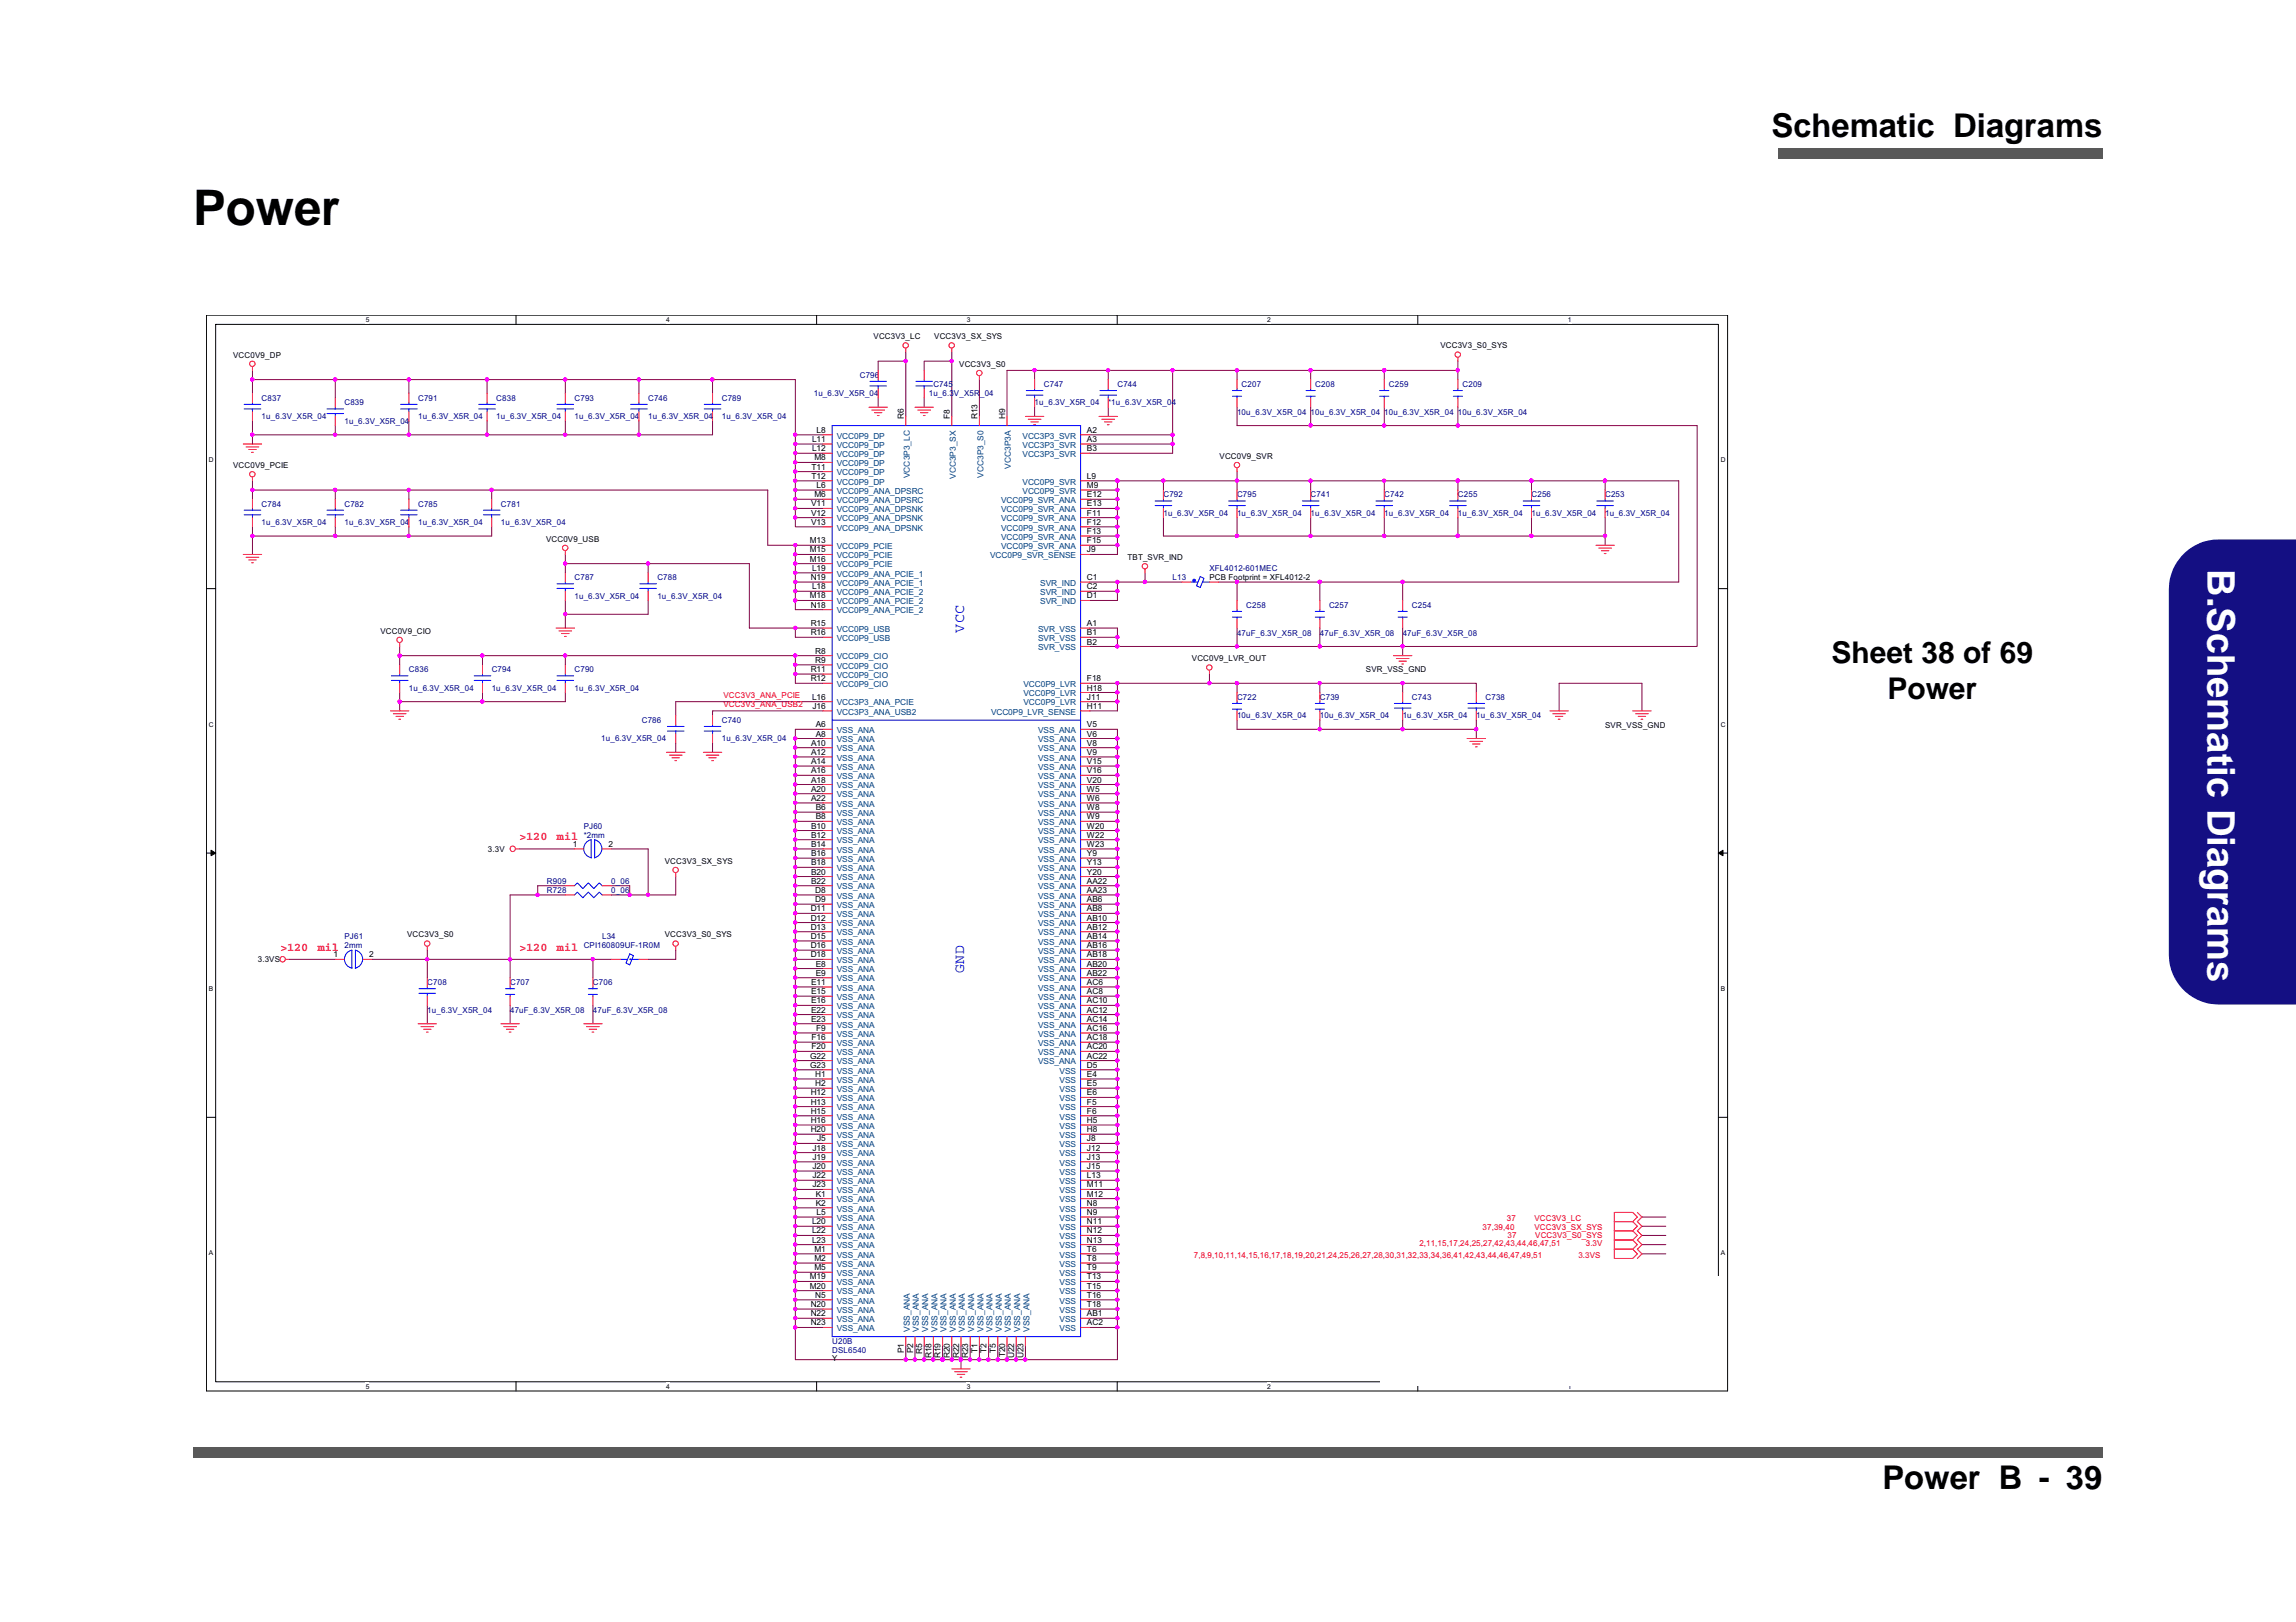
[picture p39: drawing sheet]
<svg xmlns="http://www.w3.org/2000/svg" width="297mm" height="210mm" viewBox="0 0 297 210" stroke-linecap="round" stroke-linejoin="round" font-family="sans-serif">
<defs><g id="words">
<text font-size="6.3" x="25" y="29.1">Power</text>
<text font-size="4.9" fill="#fff" x="285.6" y="73.6" transform="rotate(90 285.6 73.6)">B.Schematic Diagrams</text>
<g font-size="4.2">
<text x="229.2" y="17.7">Schematic Diagrams</text>
<text x="243.5" y="192.7">Power B - 39</text>
</g>
<g font-size="3.9">
<text x="237" y="85.9">Sheet 38 of 69</text>
<text x="244.2" y="90.5">Power</text>
</g>
<g font-size="1.9" fill="#00f">
<text x="124.8" y="81.9" transform="rotate(-90 124.8 81.9)">VCC</text>
<text x="81" y="124.2">.</text>
<text x="124.8" y="125.9" transform="rotate(-90 124.8 125.9)">GND</text>
</g>
<g font-size="1.5" fill="#f00">
<text x="67.2" y="108.7">&gt;120</text>
<text x="72.1" y="108.7">mil</text>
<text x="36.2" y="123">&gt;120</text>
<text x="41.1" y="123">mil</text>
<text x="67.2" y="123">&gt;120</text>
<text x="72.1" y="123">mil</text>
</g>
<g font-size="1.1">
<text x="105.1" y="57.2">L11</text>
<text x="105.1" y="58.4">L12</text>
<text x="105.4" y="59.6">M8</text>
<text x="105.6" y="56">L8</text>
<text x="116.9" y="54.3" transform="rotate(-90 116.9 54.3)">R6</text>
<text x="122.9" y="54.3" transform="rotate(-90 122.9 54.3)">F8</text>
<text x="126.5" y="54.3" transform="rotate(-90 126.5 54.3)">R13</text>
<text x="130" y="54.3" transform="rotate(-90 130 54.3)">H9</text>
<text x="140.6" y="57.2">A3</text>
<text x="140.6" y="58.4">B3</text>
<text x="140.6" y="56">A2</text>
<text x="104.9" y="65.5">V11</text>
<text x="105" y="60.8">T11</text>
<text x="105" y="62">T12</text>
<text x="105.4" y="64.4">M6</text>
<text x="105.6" y="63.2">L6</text>
<text x="140.6" y="63.2">M9</text>
<text x="140.6" y="62">L9</text>
<text x="140.6" y="64.4">E12</text>
<text x="140.6" y="65.5">E13</text>
<text x="104.8" y="70.3">M13</text>
<text x="104.8" y="71.5">M15</text>
<text x="104.9" y="67.9">V13</text>
<text x="104.9" y="66.7">V12</text>
<text x="140.6" y="66.7">F11</text>
<text x="140.6" y="67.9">F12</text>
<text x="140.6" y="69.1">F13</text>
<text x="140.6" y="70.3">F15</text>
<text x="140.6" y="71.5">J9</text>
<text x="104.8" y="77.5">M18</text>
<text x="104.8" y="72.7">M16</text>
<text x="104.9" y="75.1">N19</text>
<text x="105.1" y="76.3">L18</text>
<text x="105.1" y="73.9">L19</text>
<text x="140.6" y="76.3">C2</text>
<text x="140.6" y="77.5">D1</text>
<text x="140.6" y="75.1">C1</text>
<text x="104.9" y="81">R15</text>
<text x="104.9" y="82.2">R16</text>
<text x="104.9" y="78.6">N18</text>
<text x="140.6" y="81">A1</text>
<text x="140.6" y="82.2">B1</text>
<text x="140.6" y="83.4">B2</text>
<text x="104.9" y="87">R11</text>
<text x="104.9" y="88.2">R12</text>
<text x="105.5" y="85.8">R9</text>
<text x="105.5" y="84.6">R8</text>
<text x="140.6" y="89.4">H18</text>
<text x="140.6" y="88.2">F18</text>
<text x="105.1" y="90.6">L16</text>
<text x="105.1" y="91.7">J16</text>
<text x="105.5" y="94.1">A6</text>
<text x="105.5" y="95.3">A8</text>
<text x="140.6" y="94.1">V5</text>
<text x="140.6" y="95.3">V6</text>
<text x="140.6" y="90.6">J11</text>
<text x="140.6" y="91.7">H11</text>
<text x="104.9" y="96.5">A10</text>
<text x="104.9" y="97.7">A12</text>
<text x="104.9" y="98.9">A14</text>
<text x="104.9" y="100.1">A16</text>
<text x="104.9" y="101.3">A18</text>
<text x="140.6" y="96.5">V8</text>
<text x="140.6" y="97.7">V9</text>
<text x="140.6" y="98.9">V15</text>
<text x="140.6" y="100.1">V16</text>
<text x="140.6" y="101.3">V20</text>
<text x="104.9" y="102.5">A20</text>
<text x="104.9" y="103.7">A22</text>
<text x="104.9" y="107.2">B10</text>
<text x="105.5" y="104.8">B6</text>
<text x="105.5" y="106">B8</text>
<text x="140.6" y="102.5">W5</text>
<text x="140.6" y="103.7">W6</text>
<text x="140.6" y="104.8">W8</text>
<text x="140.6" y="106">W9</text>
<text x="140.6" y="107.2">W20</text>
<text x="74.1" y="109.6">1</text>
<text x="78.7" y="109.6">2</text>
<text x="104.9" y="108.4">B12</text>
<text x="104.9" y="109.6">B14</text>
<text x="104.9" y="110.8">B16</text>
<text x="104.9" y="112">B18</text>
<text x="104.9" y="113.2">B20</text>
<text x="140.6" y="108.4">W22</text>
<text x="140.6" y="109.6">W23</text>
<text x="140.6" y="110.8">Y9</text>
<text x="140.6" y="112">Y13</text>
<text x="140.6" y="113.2">Y20</text>
<text x="104.9" y="117.9">D11</text>
<text x="104.9" y="119.1">D12</text>
<text x="104.9" y="114.4">B22</text>
<text x="105.5" y="115.6">D8</text>
<text x="105.5" y="116.8">D9</text>
<text x="140.6" y="114.4">AA22</text>
<text x="140.6" y="115.6">AA23</text>
<text x="140.6" y="116.8">AB6</text>
<text x="140.6" y="117.9">AB8</text>
<text x="140.6" y="119.1">AB10</text>
<text x="43.1" y="123.9">1</text>
<text x="47.8" y="123.9">2</text>
<text x="104.9" y="120.3">D13</text>
<text x="104.9" y="121.5">D15</text>
<text x="104.9" y="122.7">D16</text>
<text x="104.9" y="123.9">D18</text>
<text x="105.5" y="125.1">E8</text>
<text x="140.6" y="120.3">AB12</text>
<text x="140.6" y="121.5">AB14</text>
<text x="140.6" y="122.7">AB16</text>
<text x="140.6" y="123.9">AB18</text>
<text x="140.6" y="125.1">AB20</text>
<text x="104.9" y="131">E22</text>
<text x="104.9" y="127.5">E11</text>
<text x="104.9" y="128.7">E15</text>
<text x="104.9" y="129.8">E16</text>
<text x="105.5" y="126.3">E9</text>
<text x="140.6" y="126.3">AB22</text>
<text x="140.6" y="127.5">AC6</text>
<text x="140.6" y="128.7">AC8</text>
<text x="140.6" y="129.8">AC10</text>
<text x="140.6" y="131">AC12</text>
<text x="104.8" y="137">G22</text>
<text x="104.9" y="132.2">E23</text>
<text x="105" y="135.8">F20</text>
<text x="105" y="134.6">F16</text>
<text x="105.6" y="133.4">F9</text>
<text x="140.6" y="132.2">AC14</text>
<text x="140.6" y="133.4">AC16</text>
<text x="140.6" y="134.6">AC18</text>
<text x="140.6" y="135.8">AC20</text>
<text x="140.6" y="137">AC22</text>
<text x="104.8" y="138.2">G23</text>
<text x="104.9" y="141.8">H12</text>
<text x="104.9" y="142.9">H13</text>
<text x="105.5" y="139.4">H1</text>
<text x="105.5" y="140.6">H2</text>
<text x="140.6" y="138.2">D5</text>
<text x="140.6" y="139.4">E4</text>
<text x="140.6" y="140.6">E5</text>
<text x="140.6" y="141.8">E6</text>
<text x="140.6" y="142.9">F5</text>
<text x="104.9" y="144.1">H15</text>
<text x="104.9" y="145.3">H16</text>
<text x="104.9" y="146.5">H20</text>
<text x="105.1" y="148.9">J18</text>
<text x="105.7" y="147.7">J5</text>
<text x="140.6" y="144.1">F6</text>
<text x="140.6" y="145.3">H5</text>
<text x="140.6" y="146.5">H8</text>
<text x="140.6" y="147.7">J8</text>
<text x="140.6" y="148.9">J12</text>
<text x="105.1" y="150.1">J19</text>
<text x="105.1" y="151.3">J20</text>
<text x="105.1" y="152.5">J22</text>
<text x="105.1" y="153.7">J23</text>
<text x="105.5" y="154.9">K1</text>
<text x="140.6" y="150.1">J13</text>
<text x="140.6" y="151.3">J15</text>
<text x="140.6" y="152.5">L13</text>
<text x="140.6" y="154.9">M12</text>
<text x="140.6" y="153.7">M11</text>
<text x="105.1" y="158.4">L20</text>
<text x="105.1" y="159.6">L22</text>
<text x="105.1" y="160.8">L23</text>
<text x="105.5" y="156">K2</text>
<text x="105.6" y="157.2">L5</text>
<text x="140.6" y="157.2">N9</text>
<text x="140.6" y="156">N8</text>
<text x="140.6" y="158.4">N11</text>
<text x="140.6" y="159.6">N12</text>
<text x="140.6" y="160.8">N13</text>
<text x="104.8" y="165.6">M19</text>
<text x="104.8" y="166.8">M20</text>
<text x="105.4" y="162">M1</text>
<text x="105.4" y="163.2">M2</text>
<text x="105.4" y="164.4">M5</text>
<text x="105.5" y="168">N5</text>
<text x="140.6" y="162">T6</text>
<text x="140.6" y="163.2">T8</text>
<text x="140.6" y="164.4">T9</text>
<text x="140.6" y="165.6">T13</text>
<text x="140.6" y="166.8">T15</text>
<text x="140.6" y="168">T16</text>
<text x="104.9" y="169.1">N20</text>
<text x="104.9" y="170.3">N22</text>
<text x="104.9" y="171.5">N23</text>
<text x="140.6" y="169.1">T18</text>
<text x="140.6" y="170.3">AB1</text>
<text x="140.6" y="171.5">AC2</text>
<text x="116.9" y="175.1" transform="rotate(-90 116.9 175.1)">P1</text>
<text x="118.1" y="175.1" transform="rotate(-90 118.1 175.1)">P2</text>
<text x="119.3" y="175.2" transform="rotate(-90 119.3 175.2)">R5</text>
<text x="120.5" y="175.8" transform="rotate(-90 120.5 175.8)">R18</text>
<text x="121.7" y="175.8" transform="rotate(-90 121.7 175.8)">R19</text>
<text x="122.9" y="175.8" transform="rotate(-90 122.9 175.8)">R20</text>
<text x="124.1" y="175.8" transform="rotate(-90 124.1 175.8)">R22</text>
<text x="125.3" y="175.8" transform="rotate(-90 125.3 175.8)">R23</text>
<text x="126.5" y="175.1" transform="rotate(-90 126.5 175.1)">T1</text>
<text x="127.6" y="175.1" transform="rotate(-90 127.6 175.1)">T2</text>
<text x="128.8" y="175.1" transform="rotate(-90 128.8 175.1)">T5</text>
<text x="130" y="175.7" transform="rotate(-90 130 175.7)">T20</text>
<text x="131.2" y="175.8" transform="rotate(-90 131.2 175.8)">U22</text>
<text x="132.4" y="175.8" transform="rotate(-90 132.4 175.8)">U23</text>
</g>
<g font-size="1.1" fill="#004080">
<text x="108.3" y="57.9">VCC0P9_DP</text>
<text x="108.3" y="59.1">VCC0P9_DP</text>
<text x="108.3" y="56.8">VCC0P9_DP</text>
<text x="132.3" y="57.9">VCC3P3_SVR</text>
<text x="132.3" y="59.1">VCC3P3_SVR</text>
<text x="132.3" y="56.8">VCC3P3_SVR</text>
<text x="108.3" y="63.9">VCC0P9_ANA_DPSRC</text>
<text x="108.3" y="65.1">VCC0P9_ANA_DPSRC</text>
<text x="108.3" y="61.5">VCC0P9_DP</text>
<text x="108.3" y="62.7">VCC0P9_DP</text>
<text x="108.3" y="60.3">VCC0P9_DP</text>
<text x="117.7" y="61.9" transform="rotate(-90 117.7 61.9)">VCC3P3_LC</text>
<text x="123.6" y="62" transform="rotate(-90 123.6 62)">VCC3P3_SX</text>
<text x="127.2" y="61.9" transform="rotate(-90 127.2 61.9)">VCC3P3_S0</text>
<text x="129.5" y="65.1">VCC0P9_SVR_ANA</text>
<text x="130.8" y="60.7" transform="rotate(-90 130.8 60.7)">VCC3P3A</text>
<text x="132.3" y="63.9">VCC0P9_SVR</text>
<text x="132.3" y="62.7">VCC0P9_SVR</text>
<text x="108.3" y="68.7">VCC0P9_ANA_DPSNK</text>
<text x="108.3" y="67.5">VCC0P9_ANA_DPSNK</text>
<text x="108.3" y="66.3">VCC0P9_ANA_DPSNK</text>
<text x="108.3" y="71">VCC0P9_PCIE</text>
<text x="129.5" y="67.5">VCC0P9_SVR_ANA</text>
<text x="129.5" y="68.7">VCC0P9_SVR_ANA</text>
<text x="129.5" y="69.9">VCC0P9_SVR_ANA</text>
<text x="129.5" y="71">VCC0P9_SVR_ANA</text>
<text x="129.5" y="66.3">VCC0P9_SVR_ANA</text>
<text x="108.3" y="77">VCC0P9_ANA_PCIE_2</text>
<text x="108.3" y="73.4">VCC0P9_PCIE</text>
<text x="108.3" y="72.2">VCC0P9_PCIE</text>
<text x="108.3" y="74.6">VCC0P9_ANA_PCIE_1</text>
<text x="108.3" y="75.8">VCC0P9_ANA_PCIE_1</text>
<text x="128.1" y="72.2">VCC0P9_SVR_SENSE</text>
<text x="134.6" y="77">SVR_IND</text>
<text x="134.6" y="75.8">SVR_IND</text>
<text x="108.3" y="78.2">VCC0P9_ANA_PCIE_2</text>
<text x="108.3" y="81.8">VCC0P9_USB</text>
<text x="108.3" y="83">VCC0P9_USB</text>
<text x="108.3" y="79.4">VCC0P9_ANA_PCIE_2</text>
<text x="134.3" y="81.8">SVR_VSS</text>
<text x="134.3" y="83">SVR_VSS</text>
<text x="134.6" y="78.2">SVR_IND</text>
<text x="108.3" y="86.5">VCC0P9_CIO</text>
<text x="108.3" y="87.7">VCC0P9_CIO</text>
<text x="108.3" y="88.9">VCC0P9_CIO</text>
<text x="108.3" y="85.3">VCC0P9_CIO</text>
<text x="132.4" y="88.9">VCC0P9_LVR</text>
<text x="134.3" y="84.1">SVR_VSS</text>
<text x="108.3" y="91.3">VCC3P3_ANA_PCIE</text>
<text x="108.3" y="92.5">VCC3P3_ANA_USB2</text>
<text x="108.3" y="94.9">VSS_ANA</text>
<text x="128.2" y="92.5">VCC0P9_LVR_SENSE</text>
<text x="132.4" y="91.3">VCC0P9_LVR</text>
<text x="132.4" y="90.1">VCC0P9_LVR</text>
<text x="134.3" y="94.9">VSS_ANA</text>
<text x="108.3" y="96.1">VSS_ANA</text>
<text x="108.3" y="97.2">VSS_ANA</text>
<text x="108.3" y="98.4">VSS_ANA</text>
<text x="108.3" y="99.6">VSS_ANA</text>
<text x="108.3" y="100.8">VSS_ANA</text>
<text x="134.3" y="96.1">VSS_ANA</text>
<text x="134.3" y="97.2">VSS_ANA</text>
<text x="134.3" y="98.4">VSS_ANA</text>
<text x="134.3" y="99.6">VSS_ANA</text>
<text x="134.3" y="100.8">VSS_ANA</text>
<text x="108.3" y="102">VSS_ANA</text>
<text x="108.3" y="103.2">VSS_ANA</text>
<text x="108.3" y="104.4">VSS_ANA</text>
<text x="108.3" y="105.6">VSS_ANA</text>
<text x="108.3" y="106.8">VSS_ANA</text>
<text x="108.3" y="108">VSS_ANA</text>
<text x="134.3" y="103.2">VSS_ANA</text>
<text x="134.3" y="104.4">VSS_ANA</text>
<text x="134.3" y="105.6">VSS_ANA</text>
<text x="134.3" y="106.8">VSS_ANA</text>
<text x="134.3" y="108">VSS_ANA</text>
<text x="134.3" y="102">VSS_ANA</text>
<text x="108.3" y="109.2">VSS_ANA</text>
<text x="108.3" y="110.3">VSS_ANA</text>
<text x="108.3" y="111.5">VSS_ANA</text>
<text x="108.3" y="112.7">VSS_ANA</text>
<text x="108.3" y="113.9">VSS_ANA</text>
<text x="134.3" y="109.2">VSS_ANA</text>
<text x="134.3" y="110.3">VSS_ANA</text>
<text x="134.3" y="111.5">VSS_ANA</text>
<text x="134.3" y="112.7">VSS_ANA</text>
<text x="134.3" y="113.9">VSS_ANA</text>
<text x="108.3" y="115.1">VSS_ANA</text>
<text x="108.3" y="116.3">VSS_ANA</text>
<text x="108.3" y="117.5">VSS_ANA</text>
<text x="108.3" y="118.7">VSS_ANA</text>
<text x="108.3" y="119.9">VSS_ANA</text>
<text x="134.3" y="115.1">VSS_ANA</text>
<text x="134.3" y="116.3">VSS_ANA</text>
<text x="134.3" y="117.5">VSS_ANA</text>
<text x="134.3" y="118.7">VSS_ANA</text>
<text x="134.3" y="119.9">VSS_ANA</text>
<text x="108.3" y="121.1">VSS_ANA</text>
<text x="108.3" y="122.3">VSS_ANA</text>
<text x="108.3" y="123.4">VSS_ANA</text>
<text x="108.3" y="124.6">VSS_ANA</text>
<text x="108.3" y="125.8">VSS_ANA</text>
<text x="134.3" y="121.1">VSS_ANA</text>
<text x="134.3" y="122.3">VSS_ANA</text>
<text x="134.3" y="123.4">VSS_ANA</text>
<text x="134.3" y="124.6">VSS_ANA</text>
<text x="134.3" y="125.8">VSS_ANA</text>
<text x="108.3" y="131.8">VSS_ANA</text>
<text x="108.3" y="127">VSS_ANA</text>
<text x="108.3" y="128.2">VSS_ANA</text>
<text x="108.3" y="129.4">VSS_ANA</text>
<text x="108.3" y="130.6">VSS_ANA</text>
<text x="134.3" y="127">VSS_ANA</text>
<text x="134.3" y="128.2">VSS_ANA</text>
<text x="134.3" y="129.4">VSS_ANA</text>
<text x="134.3" y="130.6">VSS_ANA</text>
<text x="134.3" y="131.8">VSS_ANA</text>
<text x="108.3" y="133">VSS_ANA</text>
<text x="108.3" y="134.2">VSS_ANA</text>
<text x="108.3" y="136.5">VSS_ANA</text>
<text x="108.3" y="135.4">VSS_ANA</text>
<text x="108.3" y="137.7">VSS_ANA</text>
<text x="134.3" y="133">VSS_ANA</text>
<text x="134.3" y="134.2">VSS_ANA</text>
<text x="134.3" y="135.4">VSS_ANA</text>
<text x="134.3" y="136.5">VSS_ANA</text>
<text x="134.3" y="137.7">VSS_ANA</text>
<text x="108.3" y="140.1">VSS_ANA</text>
<text x="108.3" y="141.3">VSS_ANA</text>
<text x="108.3" y="142.5">VSS_ANA</text>
<text x="108.3" y="143.7">VSS_ANA</text>
<text x="108.3" y="138.9">VSS_ANA</text>
<text x="137.1" y="138.9">VSS</text>
<text x="137.1" y="140.1">VSS</text>
<text x="137.1" y="141.3">VSS</text>
<text x="137.1" y="142.5">VSS</text>
<text x="137.1" y="143.7">VSS</text>
<text x="108.3" y="148.5">VSS_ANA</text>
<text x="108.3" y="149.6">VSS_ANA</text>
<text x="108.3" y="144.9">VSS_ANA</text>
<text x="108.3" y="146.1">VSS_ANA</text>
<text x="108.3" y="147.3">VSS_ANA</text>
<text x="137.1" y="144.9">VSS</text>
<text x="137.1" y="146.1">VSS</text>
<text x="137.1" y="147.3">VSS</text>
<text x="137.1" y="148.5">VSS</text>
<text x="137.1" y="149.6">VSS</text>
<text x="108.3" y="150.8">VSS_ANA</text>
<text x="108.3" y="152">VSS_ANA</text>
<text x="108.3" y="153.2">VSS_ANA</text>
<text x="108.3" y="154.4">VSS_ANA</text>
<text x="108.3" y="155.6">VSS_ANA</text>
<text x="137.1" y="150.8">VSS</text>
<text x="137.1" y="152">VSS</text>
<text x="137.1" y="153.2">VSS</text>
<text x="137.1" y="155.6">VSS</text>
<text x="137.1" y="154.4">VSS</text>
<text x="108.3" y="158">VSS_ANA</text>
<text x="108.3" y="156.8">VSS_ANA</text>
<text x="108.3" y="159.2">VSS_ANA</text>
<text x="108.3" y="160.4">VSS_ANA</text>
<text x="108.3" y="161.6">VSS_ANA</text>
<text x="137.1" y="158">VSS</text>
<text x="137.1" y="156.8">VSS</text>
<text x="137.1" y="159.2">VSS</text>
<text x="137.1" y="160.4">VSS</text>
<text x="137.1" y="161.6">VSS</text>
<text x="108.3" y="162.7">VSS_ANA</text>
<text x="108.3" y="163.9">VSS_ANA</text>
<text x="108.3" y="165.1">VSS_ANA</text>
<text x="108.3" y="166.3">VSS_ANA</text>
<text x="108.3" y="167.5">VSS_ANA</text>
<text x="137.1" y="162.7">VSS</text>
<text x="137.1" y="163.9">VSS</text>
<text x="137.1" y="165.1">VSS</text>
<text x="137.1" y="166.3">VSS</text>
<text x="137.1" y="167.5">VSS</text>
<text x="108.3" y="168.7">VSS_ANA</text>
<text x="108.3" y="169.9">VSS_ANA</text>
<text x="108.3" y="171.1">VSS_ANA</text>
<text x="108.3" y="172.3">VSS_ANA</text>
<text x="117.7" y="172.4" transform="rotate(-90 117.7 172.4)">VSS_ANA</text>
<text x="118.9" y="172.4" transform="rotate(-90 118.9 172.4)">VSS_ANA</text>
<text x="120.1" y="172.4" transform="rotate(-90 120.1 172.4)">VSS_ANA</text>
<text x="121.3" y="172.4" transform="rotate(-90 121.3 172.4)">VSS_ANA</text>
<text x="122.5" y="172.4" transform="rotate(-90 122.5 172.4)">VSS_ANA</text>
<text x="123.6" y="172.4" transform="rotate(-90 123.6 172.4)">VSS_ANA</text>
<text x="124.8" y="172.4" transform="rotate(-90 124.8 172.4)">VSS_ANA</text>
<text x="126" y="172.4" transform="rotate(-90 126 172.4)">VSS_ANA</text>
<text x="127.2" y="172.4" transform="rotate(-90 127.2 172.4)">VSS_ANA</text>
<text x="128.4" y="172.4" transform="rotate(-90 128.4 172.4)">VSS_ANA</text>
<text x="129.6" y="172.4" transform="rotate(-90 129.6 172.4)">VSS_ANA</text>
<text x="130.8" y="172.4" transform="rotate(-90 130.8 172.4)">VSS_ANA</text>
<text x="132" y="172.4" transform="rotate(-90 132 172.4)">VSS_ANA</text>
<text x="133.2" y="172.4" transform="rotate(-90 133.2 172.4)">VSS_ANA</text>
<text x="137.1" y="168.7">VSS</text>
<text x="137.1" y="169.9">VSS</text>
<text x="137.1" y="171.1">VSS</text>
<text x="137.1" y="172.3">VSS</text>
</g>
<g font-size="1">
<text x="30.2" y="46.3">VCC0V9_DP</text>
<text x="113" y="43.9">VCC3V3_LC</text>
<text x="120.9" y="43.9">VCC3V3_SX_SYS</text>
<text x="124.1" y="47.5">VCC3V3_S0</text>
<text x="186.3" y="45.1">VCC3V3_S0_SYS</text>
<text x="157.8" y="59.4">VCC0V9_SVR</text>
<text x="30.2" y="60.6">VCC0V9_PCIE</text>
<text x="70.6" y="70.1">VCC0V9_USB</text>
<text x="145.9" y="72.5">TBT_SVR_IND</text>
<text x="156.5" y="75.1">PCB Footprint = XFL4012-2</text>
<text x="49.2" y="82">VCC0V9_CIO</text>
<text x="154.2" y="85.6">VCC0V9_LVR_OUT</text>
<text x="176.7" y="87">SVR_VSS_GND</text>
<text x="207.7" y="94.2">SVR_VSS_GND</text>
<text x="63.1" y="110.2">3.3V</text>
<text x="86" y="111.8">VCC3V3_SX_SYS</text>
<text x="33.4" y="124.5">3.3VS</text>
<text x="52.7" y="121.3">VCC3V3_S0</text>
<text x="86" y="121.3">VCC3V3_S0_SYS</text>
<text x="107.7" y="176.1">Y</text>
</g>
<g font-size="1" fill="#000080">
<text x="33.9" y="51.9">C837</text>
<text x="44.6" y="52.5">C839</text>
<text x="54.1" y="51.9">C791</text>
<text x="64.2" y="51.9">C838</text>
<text x="74.3" y="51.9">C793</text>
<text x="83.9" y="51.9">C746</text>
<text x="93.4" y="51.9">C789</text>
<text x="105.3" y="51.3">1u_6.3V_X5R_04</text>
<text x="111.2" y="48.9">C796</text>
<text x="120.2" y="51.3">1u_6.3V_X5R_04</text>
<text x="120.8" y="50.1">C745</text>
<text x="133.9" y="52.5">1u_6.3V_X5R_04</text>
<text x="135" y="50.1">C747</text>
<text x="143.4" y="52.5">*1u_6.3V_X5R_04</text>
<text x="144.6" y="50.1">C744</text>
<text x="160" y="53.7">10u_6.3V_X5R_04</text>
<text x="160.6" y="50.1">C207</text>
<text x="169.6" y="53.7">10u_6.3V_X5R_04</text>
<text x="170.2" y="50.1">C208</text>
<text x="179.1" y="53.7">10u_6.3V_X5R_04</text>
<text x="179.7" y="50.1">C259</text>
<text x="188.6" y="53.7">10u_6.3V_X5R_04</text>
<text x="189.2" y="50.1">C209</text>
<text x="33.9" y="54.3">1u_6.3V_X5R_04</text>
<text x="44.6" y="54.9">1u_6.3V_X5R_04</text>
<text x="54.1" y="54.3">1u_6.3V_X5R_04</text>
<text x="64.2" y="54.3">1u_6.3V_X5R_04</text>
<text x="74.3" y="54.3">1u_6.3V_X5R_04</text>
<text x="83.9" y="54.3">1u_6.3V_X5R_04</text>
<text x="93.4" y="54.3">1u_6.3V_X5R_04</text>
<text x="33.9" y="65.6">C784</text>
<text x="44.6" y="65.6">C782</text>
<text x="54.1" y="65.6">C785</text>
<text x="64.8" y="65.6">C781</text>
<text x="150.5" y="64.4">C792</text>
<text x="160" y="64.4">C795</text>
<text x="169.6" y="64.4">C741</text>
<text x="179.1" y="64.4">C742</text>
<text x="188.6" y="64.4">C255</text>
<text x="198.1" y="64.4">C256</text>
<text x="207.7" y="64.4">C253</text>
<text x="33.9" y="68">1u_6.3V_X5R_04</text>
<text x="44.6" y="68">1u_6.3V_X5R_04</text>
<text x="54.1" y="68">1u_6.3V_X5R_04</text>
<text x="64.8" y="68">1u_6.3V_X5R_04</text>
<text x="150.5" y="66.8">1u_6.3V_X5R_04</text>
<text x="160" y="66.8">1u_6.3V_X5R_04</text>
<text x="169.6" y="66.8">1u_6.3V_X5R_04</text>
<text x="179.1" y="66.8">1u_6.3V_X5R_04</text>
<text x="188.6" y="66.8">1u_6.3V_X5R_04</text>
<text x="198.1" y="66.8">1u_6.3V_X5R_04</text>
<text x="207.7" y="66.8">1u_6.3V_X5R_04</text>
<text x="74.3" y="75.1">C787</text>
<text x="74.3" y="77.5">1u_6.3V_X5R_04</text>
<text x="85" y="75.1">C788</text>
<text x="85" y="77.5">1u_6.3V_X5R_04</text>
<text x="151.7" y="75.1">L13</text>
<text x="156.5" y="73.9">XFL4012-601MEC</text>
<text x="160" y="82.2">47uF_6.3V_X5R_08</text>
<text x="161.2" y="78.7">C258</text>
<text x="170.8" y="82.2">47uF_6.3V_X5R_08</text>
<text x="171.9" y="78.7">C257</text>
<text x="181.5" y="82.2">47uF_6.3V_X5R_08</text>
<text x="182.7" y="78.7">C254</text>
<text x="52.9" y="87">C836</text>
<text x="52.9" y="89.4">1u_6.3V_X5R_04</text>
<text x="63.6" y="87">C794</text>
<text x="63.6" y="89.4">1u_6.3V_X5R_04</text>
<text x="74.3" y="87">C790</text>
<text x="74.3" y="89.4">1u_6.3V_X5R_04</text>
<text x="77.8" y="95.9">1u_6.3V_X5R_04</text>
<text x="83" y="93.6">C786</text>
<text x="93.4" y="93.6">C740</text>
<text x="93.4" y="95.9">1u_6.3V_X5R_04</text>
<text x="160" y="90.6">C722</text>
<text x="160" y="93">10u_6.3V_X5R_04</text>
<text x="170.8" y="90.6">C739</text>
<text x="170.8" y="93">10u_6.3V_X5R_04</text>
<text x="181.5" y="93">1u_6.3V_X5R_04</text>
<text x="182.7" y="90.6">C743</text>
<text x="191" y="93">1u_6.3V_X5R_04</text>
<text x="192.2" y="90.6">C738</text>
<text x="75.5" y="107.3">PJ60</text>
<text x="75.5" y="108.4">*2mm</text>
<text x="70.8" y="115.6">R728</text>
<text x="70.8" y="114.4">R909</text>
<text x="79.1" y="115.6">0_06</text>
<text x="79.1" y="114.4">0_06</text>
<text x="44.6" y="121.5">PJ61</text>
<text x="44.6" y="122.7">2mm</text>
<text x="75.5" y="122.7">CPI160809UF-1R0M</text>
<text x="77.9" y="121.5">L34</text>
<text x="55.3" y="127.5">C708</text>
<text x="55.3" y="131.1">1u_6.3V_X5R_04</text>
<text x="66" y="127.5">C707</text>
<text x="66" y="131.1">47uF_6.3V_X5R_08</text>
<text x="76.7" y="127.5">C706</text>
<text x="76.7" y="131.1">47uF_6.3V_X5R_08</text>
<text x="107.7" y="173.9">U20B</text>
<text x="107.7" y="175.1">DSL6540</text>
</g>
<g font-size="1" fill="#f00">
<text x="93.6" y="90.3">VCC3V3_ANA_PCIE</text>
<text x="93.6" y="91.5">VCC3V3_ANA_USB2</text>
<text x="183.6" y="161.2">2,11,15,17,24,25,27,42,43,44,46,47,51</text>
<text x="191.8" y="159.2">37,39,40</text>
<text x="194.9" y="158">37</text>
<text x="195" y="160.2">37</text>
<text x="198.5" y="159.2">VCC3V3_SX_SYS</text>
<text x="198.5" y="158">VCC3V3_LC</text>
<text x="198.6" y="160.2">VCC3V3_S0_SYS</text>
<text x="205.2" y="161.2">3.3V</text>
<text x="154.5" y="162.7">7,8,9,10,11,14,15,16,17,18,19,20,21,24,25,26,27,28,30,31,32,33,34,36,41,42,43,44,46,47,49,51</text>
<text x="204.2" y="162.7">3.3VS</text>
</g>
<g font-size=".9">
<text x="47.3" y="41.7">5</text>
<text x="86.2" y="41.7">4</text>
<text x="125.1" y="41.7">3</text>
<text x="164" y="41.7">2</text>
<text x="202.8" y="41.7">1</text>
<text x="27" y="59.8">D</text>
<text x="222.6" y="59.8">D</text>
<text x="27" y="94">C</text>
<text x="222.6" y="94">C</text>
<text x="27" y="128.3">B</text>
<text x="222.6" y="128.3">B</text>
<text x="27" y="162.5">A</text>
<text x="222.6" y="162.5">A</text>
<text x="47.3" y="179.7">5</text>
<text x="86.2" y="179.7">4</text>
<text x="125.1" y="179.7">3</text>
<text x="164" y="179.7">2</text>
<text x="202.8" y="179.7">1</text>
</g>
</g></defs>
<g fill="#595959">
<path d="M230 19.2h42v1.4h-42z"/>
<path d="M25 187.2h247v1.4h-247z"/>
</g>
<path d="M282.3 72a6.2 6.2 0 0 1 4.7-2.1h10v60h-10a6.4 6.4 0 0 1-6.3-6.3v-47.3a6.4 6.4 0 0 1 1.6-4.3z" fill-rule="evenodd" fill="#140f83"/>
<g fill="#140f83">
<path d="M282.4 71.8a6.2 6.2 0 0 1 4.6-2h10v6.5v-6.3h-10h-.6l-1.2 .3-1.2 .4-1.4 1.1-1.1 1.5-.4 1.1-.2 .6-.1 1.3v47.3l.1 1.2 .3 1.2 .3 .5-.1 .1-.7-1.8-.1-1.2v-47.3a6.4 6.4 0 0 1 1.8-4.5z"/>
<path d="M297 76.3v53.7h-10a6.5 6.5 0 0 1-5.6-3.4l.1-.1 1.1 1.5 .9 .7 1.1 .6 1.2 .4 1.2 .1h10z"/>
</g>
<path d="M26.7 40.8h198.9v140.6h-198.9z" fill="#fff"/>
<path d="M26.7 40.8h196.8v139.2h-196.8zM27.9 42h194.4v136.8h-194.4z" fill="none" stroke="#000" stroke-width=".13"/>
<g fill="#fff">
<path d="M47.3 40.9h.5v.9h-.5z"/>
<path d="M47.3 178.9h.5v1h-.5z"/>
</g>
<path d="M66.8 40.8v1.2M66.8 178.8v1.2" fill="none" stroke="#000" stroke-width=".13"/>
<g fill="#fff">
<path d="M86.2 40.9h.4v.9h-.4z"/>
<path d="M86.2 178.9h.4v1h-.4z"/>
</g>
<path d="M105.6 40.8v1.2M105.6 178.8v1.2" fill="none" stroke="#000" stroke-width=".13"/>
<g fill="#fff">
<path d="M125.1 40.9h.4v.9h-.4z"/>
<path d="M125.1 178.9h.4v1h-.4z"/>
</g>
<path d="M144.5 40.8v1.2M144.5 178.8v1.2" fill="none" stroke="#000" stroke-width=".13"/>
<g fill="#fff">
<path d="M164 40.9h.4v.9h-.4z"/>
<path d="M164 178.9h.4v1h-.4z"/>
</g>
<path d="M183.4 40.8v1.2M183.4 178.8v1.2" fill="none" stroke="#000" stroke-width=".13"/>
<g fill="#fff">
<path d="M202.8 40.9h.5v.9h-.5z"/>
<path d="M202.8 178.9h.5v1h-.5z"/>
<path d="M27 59.1h.6v.9h-.6z"/>
<path d="M222.6 59.1h.6v.9h-.6z"/>
<path d="M27 93.3h.6v.9h-.6z"/>
<path d="M222.6 93.3h.6v.9h-.6z"/>
</g>
<path d="M26.7 76.2h1.2M222.3 76.2h1.2" fill="none" stroke="#000" stroke-width=".13"/>
<g fill="#fff">
<path d="M27 127.5h.6v.9h-.6z"/>
<path d="M222.6 127.5h.6v.9h-.6z"/>
</g>
<path d="M26.7 110.4h1.2M27.3 110l.6 .4-.6 .3zM222.3 110.4h1.2M222.3 110.4l.6-.4v.7z" fill="none" stroke="#000" stroke-width=".13"/>
<path d="M27.3 110l.6 .4-.6 .3zM222.3 110.4l.6-.4v.7z" fill="#000"/>
<g fill="#fff">
<path d="M27 161.7h.6v.9h-.6z"/>
<path d="M222.6 161.7h.6v.9h-.6z"/>
</g>
<path d="M26.7 144.6h1.2M222.3 144.6h1.2" fill="none" stroke="#000" stroke-width=".13"/>
<path d="M144.6 159.9v1.2M141 167h3.6v1.2" fill="none" stroke="#800040" stroke-width=".13"/>
<path d="M144.4 166.9h.3l.1 .1-.1 .2h-.2h-.1z" fill-rule="evenodd" fill="#f0f"/>
<path d="M144.4 166.9h.3l.1 .1-.1 .2h-.2h-.1z" fill="none" stroke="#f0f" stroke-width=".13"/>
<path d="M141 162.3h3.6M144.6 161.1v2.4" fill="none" stroke="#800040" stroke-width=".13"/>
<path d="M144.4 162.1h.3l.1 .1-.1 .2-.2 .1-.1-.1z" fill-rule="evenodd" fill="#f0f"/>
<path d="M144.4 162.1h.3l.1 .1-.1 .2-.2 .1-.1-.1z" fill="none" stroke="#f0f" stroke-width=".13"/>
<path d="M141 164.6h3.6M141 163.5h3.6" fill="none" stroke="#800040" stroke-width=".13"/>
<path d="M144.4 163.3h.3l.1 .1-.1 .2h-.2h-.1z" fill-rule="evenodd" fill="#f0f"/>
<path d="M144.4 163.3h.3l.1 .1-.1 .2h-.2h-.1z" fill="none" stroke="#f0f" stroke-width=".13"/>
<path d="M141 165.8h3.6" fill="none" stroke="#800040" stroke-width=".13"/>
<path d="M144.4 165.7h.3l.1 .1-.1 .2h-.2h-.1z" fill-rule="evenodd" fill="#f0f"/>
<path d="M144.4 165.7h.3l.1 .1-.1 .2h-.2h-.1z" fill="none" stroke="#f0f" stroke-width=".13"/>
<path d="M141 168.2h3.6" fill="none" stroke="#800040" stroke-width=".13"/>
<path d="M144.4 168h.3l.1 .2-.1 .1-.2 .1-.1-.1z" fill-rule="evenodd" fill="#f0f"/>
<path d="M144.4 168h.3l.1 .2-.1 .1-.2 .1-.1-.1z" fill="none" stroke="#f0f" stroke-width=".13"/>
<path d="M144.6 163.5v2.3" fill="none" stroke="#800040" stroke-width=".13"/>
<path d="M144.4 164.5h.3l.1 .1-.1 .2h-.2h-.1z" fill-rule="evenodd" fill="#f0f"/>
<path d="M144.4 164.5h.3l.1 .1-.1 .2h-.2h-.1z" fill="none" stroke="#f0f" stroke-width=".13"/>
<path d="M141 170.6h3.6M144.6 165.8v1.2M144.6 168.2v1.2" fill="none" stroke="#800040" stroke-width=".13"/>
<path d="M144.4 170.4h.3l.1 .2-.1 .1-.2 .1-.1-.1z" fill-rule="evenodd" fill="#f0f"/>
<path d="M144.4 170.4h.3l.1 .2-.1 .1-.2 .1-.1-.1z" fill="none" stroke="#f0f" stroke-width=".13"/>
<path d="M141 169.4h3.6M144.6 170.6v1.2" fill="none" stroke="#800040" stroke-width=".13"/>
<path d="M144.4 169.2h.3l.1 .2-.1 .1-.2 .1-.1-.1z" fill-rule="evenodd" fill="#f0f"/>
<path d="M144.4 169.2h.3l.1 .2-.1 .1-.2 .1-.1-.1z" fill="none" stroke="#f0f" stroke-width=".13"/>
<path d="M141 159.9h3.6M144.6 169.4v1.2" fill="none" stroke="#800040" stroke-width=".13"/>
<path d="M144.4 159.7h.3l.1 .1-.1 .2-.2 .1-.1-.1z" fill-rule="evenodd" fill="#f0f"/>
<path d="M144.4 159.7h.3l.1 .1-.1 .2-.2 .1-.1-.1z" fill="none" stroke="#f0f" stroke-width=".13"/>
<path d="M144.6 94.4v2.4" fill="none" stroke="#800040" stroke-width=".13"/>
<path d="M144.4 96.6h.3l.1 .1-.1 .2-.2 .1-.1-.1z" fill-rule="evenodd" fill="#f0f"/>
<path d="M144.4 96.6h.3l.1 .1-.1 .2-.2 .1-.1-.1z" fill="none" stroke="#f0f" stroke-width=".13"/>
<path d="M144.4 95.4h.3l.1 .1-.1 .2-.2 .1-.1-.1z" fill-rule="evenodd" fill="#f0f"/>
<path d="M144.4 95.4h.3l.1 .1-.1 .2-.2 .1-.1-.1z" fill="none" stroke="#f0f" stroke-width=".13"/>
<path d="M144.6 96.8v8.3M144.6 109.9v1.2M144.6 112.2v1.2" fill="none" stroke="#800040" stroke-width=".13"/>
<path d="M144.4 113.3h.3l.1 .1-.1 .2h-.2h-.1z" fill-rule="evenodd" fill="#f0f"/>
<path d="M144.4 113.3h.3l.1 .1-.1 .2h-.2h-.1z" fill="none" stroke="#f0f" stroke-width=".13"/>
<path d="M144.4 112.1h.3l.1 .1-.1 .2h-.2h-.1z" fill-rule="evenodd" fill="#f0f"/>
<path d="M144.4 112.1h.3l.1 .1-.1 .2h-.2h-.1z" fill="none" stroke="#f0f" stroke-width=".13"/>
<path d="M144.6 113.4v9.6M144.6 105.1v4.8M144.6 111.1v1.1M144.6 155.1v1.2M144.6 145.6v3.6" fill="none" stroke="#800040" stroke-width=".13"/>
<path d="M144.4 149h.3l.1 .1-.1 .2-.2 .1-.1-.1z" fill-rule="evenodd" fill="#f0f"/>
<path d="M144.4 149h.3l.1 .1-.1 .2-.2 .1-.1-.1z" fill="none" stroke="#f0f" stroke-width=".13"/>
<path d="M144.4 147.8h.3l.1 .1-.1 .2-.2 .1-.1-.1z" fill-rule="evenodd" fill="#f0f"/>
<path d="M144.4 147.8h.3l.1 .1-.1 .2-.2 .1-.1-.1z" fill="none" stroke="#f0f" stroke-width=".13"/>
<path d="M144.6 123v8.3M144.6 133.7v1.2M144.6 136.1v5.9M144.6 149.2v5.9M117.2 174.2v1.8h1.2" fill="none" stroke="#800040" stroke-width=".13"/>
<path d="M144.4 131.1h.3l.1 .2-.1 .1-.2 .1-.1-.1z" fill-rule="evenodd" fill="#f0f"/>
<path d="M144.4 131.1h.3l.1 .2-.1 .1-.2 .1-.1-.1z" fill="none" stroke="#f0f" stroke-width=".13"/>
<path d="M144.4 129.9h.3l.1 .2-.1 .1-.2 .1-.1-.1z" fill-rule="evenodd" fill="#f0f"/>
<path d="M144.4 129.9h.3l.1 .2-.1 .1-.2 .1-.1-.1z" fill="none" stroke="#f0f" stroke-width=".13"/>
<path d="M141 120.6h3.6M144.6 134.9v1.2M144.6 131.3v2.4M144.6 142v3.6" fill="none" stroke="#800040" stroke-width=".13"/>
<path d="M144.4 120.4h.3l.1 .1-.1 .2-.2 .1-.1-.1z" fill-rule="evenodd" fill="#f0f"/>
<path d="M144.4 120.4h.3l.1 .1-.1 .2-.2 .1-.1-.1z" fill="none" stroke="#f0f" stroke-width=".13"/>
<path d="M141 111.1h3.6" fill="none" stroke="#800040" stroke-width=".13"/>
<path d="M144.4 110.9h.3l.1 .1-.1 .2h-.2h-.1z" fill-rule="evenodd" fill="#f0f"/>
<path d="M144.4 110.9h.3l.1 .1-.1 .2h-.2h-.1z" fill="none" stroke="#f0f" stroke-width=".13"/>
<path d="M141 151.5h3.6" fill="none" stroke="#800040" stroke-width=".13"/>
<path d="M144.4 151.4h.3l.1 .1-.1 .2h-.2h-.1z" fill-rule="evenodd" fill="#f0f"/>
<path d="M144.4 151.4h.3l.1 .1-.1 .2h-.2h-.1z" fill="none" stroke="#f0f" stroke-width=".13"/>
<path d="M141 143.2h3.6" fill="none" stroke="#800040" stroke-width=".13"/>
<path d="M144.4 143h.3l.1 .2-.1 .1-.2 .1-.1-.1z" fill-rule="evenodd" fill="#f0f"/>
<path d="M144.4 143h.3l.1 .2-.1 .1-.2 .1-.1-.1z" fill="none" stroke="#f0f" stroke-width=".13"/>
<path d="M141 138.4h3.6" fill="none" stroke="#800040" stroke-width=".13"/>
<path d="M144.4 138.3h.3l.1 .1-.1 .2h-.2h-.1z" fill-rule="evenodd" fill="#f0f"/>
<path d="M144.4 138.3h.3l.1 .1-.1 .2h-.2h-.1z" fill="none" stroke="#f0f" stroke-width=".13"/>
<path d="M141 126.5h3.6" fill="none" stroke="#800040" stroke-width=".13"/>
<path d="M144.4 126.4h.3l.1 .1-.1 .2h-.2h-.1z" fill-rule="evenodd" fill="#f0f"/>
<path d="M144.4 126.4h.3l.1 .1-.1 .2h-.2h-.1z" fill="none" stroke="#f0f" stroke-width=".13"/>
<path d="M141 125.3h3.6" fill="none" stroke="#800040" stroke-width=".13"/>
<path d="M144.4 125.2h.3l.1 .1-.1 .2h-.2h-.1z" fill-rule="evenodd" fill="#f0f"/>
<path d="M144.4 125.2h.3l.1 .1-.1 .2h-.2h-.1z" fill="none" stroke="#f0f" stroke-width=".13"/>
<path d="M141 98h3.6" fill="none" stroke="#800040" stroke-width=".13"/>
<path d="M144.4 97.8h.3l.1 .1-.1 .2h-.2h-.1z" fill-rule="evenodd" fill="#f0f"/>
<path d="M144.4 97.8h.3l.1 .1-.1 .2h-.2h-.1z" fill="none" stroke="#f0f" stroke-width=".13"/>
<path d="M141 99.1h3.6" fill="none" stroke="#800040" stroke-width=".13"/>
<path d="M144.4 99h.3l.1 .1-.1 .2h-.2h-.1z" fill-rule="evenodd" fill="#f0f"/>
<path d="M144.4 99h.3l.1 .1-.1 .2h-.2h-.1z" fill="none" stroke="#f0f" stroke-width=".13"/>
<path d="M141 113.4h3.6M141 112.2h3.6M141 102.7h3.6" fill="none" stroke="#800040" stroke-width=".13"/>
<path d="M144.4 102.5h.3l.1 .2-.1 .1-.2 .1-.1-.1z" fill-rule="evenodd" fill="#f0f"/>
<path d="M144.4 102.5h.3l.1 .2-.1 .1-.2 .1-.1-.1z" fill="none" stroke="#f0f" stroke-width=".13"/>
<path d="M141 106.3h3.6" fill="none" stroke="#800040" stroke-width=".13"/>
<path d="M144.4 106.1h.3l.1 .2-.1 .1-.2 .1-.1-.1z" fill-rule="evenodd" fill="#f0f"/>
<path d="M144.4 106.1h.3l.1 .2-.1 .1-.2 .1-.1-.1z" fill="none" stroke="#f0f" stroke-width=".13"/>
<path d="M141 137.3h3.6" fill="none" stroke="#800040" stroke-width=".13"/>
<path d="M144.4 137.1h.3l.1 .1-.1 .2h-.2h-.1z" fill-rule="evenodd" fill="#f0f"/>
<path d="M144.4 137.1h.3l.1 .1-.1 .2h-.2h-.1z" fill="none" stroke="#f0f" stroke-width=".13"/>
<path d="M141 140.8h3.6" fill="none" stroke="#800040" stroke-width=".13"/>
<path d="M144.4 140.7h.3l.1 .1-.1 .2h-.2h-.1z" fill-rule="evenodd" fill="#f0f"/>
<path d="M144.4 140.7h.3l.1 .1-.1 .2h-.2h-.1z" fill="none" stroke="#f0f" stroke-width=".13"/>
<path d="M141 136.1h3.6" fill="none" stroke="#800040" stroke-width=".13"/>
<path d="M144.4 135.9h.3l.1 .1-.1 .2-.2 .1-.1-.1z" fill-rule="evenodd" fill="#f0f"/>
<path d="M144.4 135.9h.3l.1 .1-.1 .2-.2 .1-.1-.1z" fill="none" stroke="#f0f" stroke-width=".13"/>
<path d="M141 100.3h3.6" fill="none" stroke="#800040" stroke-width=".13"/>
<path d="M144.4 100.2h.3l.1 .1-.1 .2h-.2h-.1z" fill-rule="evenodd" fill="#f0f"/>
<path d="M144.4 100.2h.3l.1 .1-.1 .2h-.2h-.1z" fill="none" stroke="#f0f" stroke-width=".13"/>
<path d="M141 150.4h3.6" fill="none" stroke="#800040" stroke-width=".13"/>
<path d="M144.4 150.2h.3l.1 .1-.1 .2h-.2h-.1z" fill-rule="evenodd" fill="#f0f"/>
<path d="M144.4 150.2h.3l.1 .1-.1 .2h-.2h-.1z" fill="none" stroke="#f0f" stroke-width=".13"/>
<path d="M141 96.8h3.6M141 101.5h3.6" fill="none" stroke="#800040" stroke-width=".13"/>
<path d="M144.4 101.4h.3l.1 .1-.1 .2h-.2h-.1z" fill-rule="evenodd" fill="#f0f"/>
<path d="M144.4 101.4h.3l.1 .1-.1 .2h-.2h-.1z" fill="none" stroke="#f0f" stroke-width=".13"/>
<path d="M141 128.9h3.6" fill="none" stroke="#800040" stroke-width=".13"/>
<path d="M144.4 128.7h.3l.1 .2-.1 .1-.2 .1-.1-.1z" fill-rule="evenodd" fill="#f0f"/>
<path d="M144.4 128.7h.3l.1 .2-.1 .1-.2 .1-.1-.1z" fill="none" stroke="#f0f" stroke-width=".13"/>
<path d="M141 124.2h3.6" fill="none" stroke="#800040" stroke-width=".13"/>
<path d="M144.4 124h.3l.1 .1-.1 .2h-.2h-.1z" fill-rule="evenodd" fill="#f0f"/>
<path d="M144.4 124h.3l.1 .1-.1 .2h-.2h-.1z" fill="none" stroke="#f0f" stroke-width=".13"/>
<path d="M141 123h3.6" fill="none" stroke="#800040" stroke-width=".13"/>
<path d="M144.4 122.8h.3l.1 .1-.1 .2-.2 .1-.1-.1z" fill-rule="evenodd" fill="#f0f"/>
<path d="M144.4 122.8h.3l.1 .1-.1 .2-.2 .1-.1-.1z" fill="none" stroke="#f0f" stroke-width=".13"/>
<path d="M141 131.3h3.6M141 121.8h3.6" fill="none" stroke="#800040" stroke-width=".13"/>
<path d="M144.4 121.6h.3l.1 .1-.1 .2-.2 .1-.1-.1z" fill-rule="evenodd" fill="#f0f"/>
<path d="M144.4 121.6h.3l.1 .1-.1 .2-.2 .1-.1-.1z" fill="none" stroke="#f0f" stroke-width=".13"/>
<path d="M141 109.9h3.6" fill="none" stroke="#800040" stroke-width=".13"/>
<path d="M144.4 109.7h.3l.1 .1-.1 .2-.2 .1-.1-.1z" fill-rule="evenodd" fill="#f0f"/>
<path d="M144.4 109.7h.3l.1 .1-.1 .2-.2 .1-.1-.1z" fill="none" stroke="#f0f" stroke-width=".13"/>
<path d="M141 139.6h3.6" fill="none" stroke="#800040" stroke-width=".13"/>
<path d="M144.4 139.5h.3l.1 .1-.1 .2h-.2h-.1z" fill-rule="evenodd" fill="#f0f"/>
<path d="M144.4 139.5h.3l.1 .1-.1 .2h-.2h-.1z" fill="none" stroke="#f0f" stroke-width=".13"/>
<path d="M141 134.9h3.6" fill="none" stroke="#800040" stroke-width=".13"/>
<path d="M144.4 134.7h.3l.1 .1-.1 .2-.2 .1-.1-.1z" fill-rule="evenodd" fill="#f0f"/>
<path d="M144.4 134.7h.3l.1 .1-.1 .2-.2 .1-.1-.1z" fill="none" stroke="#f0f" stroke-width=".13"/>
<path d="M141 152.7h3.6" fill="none" stroke="#800040" stroke-width=".13"/>
<path d="M144.4 152.6h.3l.1 .1-.1 .2h-.2h-.1z" fill-rule="evenodd" fill="#f0f"/>
<path d="M144.4 152.6h.3l.1 .1-.1 .2h-.2h-.1z" fill="none" stroke="#f0f" stroke-width=".13"/>
<path d="M141 95.6h3.6M141 94.4h3.6M141 105.1h3.6" fill="none" stroke="#800040" stroke-width=".13"/>
<path d="M144.4 104.9h.3l.1 .2-.1 .1-.2 .1-.1-.1z" fill-rule="evenodd" fill="#f0f"/>
<path d="M144.4 104.9h.3l.1 .2-.1 .1-.2 .1-.1-.1z" fill="none" stroke="#f0f" stroke-width=".13"/>
<path d="M141 148h3.6M141 146.8h3.6" fill="none" stroke="#800040" stroke-width=".13"/>
<path d="M144.4 146.6h.3l.1 .1-.1 .2-.2 .1-.1-.1z" fill-rule="evenodd" fill="#f0f"/>
<path d="M144.4 146.6h.3l.1 .1-.1 .2-.2 .1-.1-.1z" fill="none" stroke="#f0f" stroke-width=".13"/>
<path d="M141 103.9h3.6" fill="none" stroke="#800040" stroke-width=".13"/>
<path d="M144.4 103.7h.3l.1 .2-.1 .1-.2 .1-.1-.1z" fill-rule="evenodd" fill="#f0f"/>
<path d="M144.4 103.7h.3l.1 .2-.1 .1-.2 .1-.1-.1z" fill="none" stroke="#f0f" stroke-width=".13"/>
<path d="M141 107.5h3.6" fill="none" stroke="#800040" stroke-width=".13"/>
<path d="M144.4 107.3h.3l.1 .1-.1 .2-.2 .1-.1-.1z" fill-rule="evenodd" fill="#f0f"/>
<path d="M144.4 107.3h.3l.1 .1-.1 .2-.2 .1-.1-.1z" fill="none" stroke="#f0f" stroke-width=".13"/>
<path d="M141 108.7h3.6" fill="none" stroke="#800040" stroke-width=".13"/>
<path d="M144.4 108.5h.3l.1 .1-.1 .2-.2 .1-.1-.1z" fill-rule="evenodd" fill="#f0f"/>
<path d="M144.4 108.5h.3l.1 .1-.1 .2-.2 .1-.1-.1z" fill="none" stroke="#f0f" stroke-width=".13"/>
<path d="M141 145.6h3.6" fill="none" stroke="#800040" stroke-width=".13"/>
<path d="M144.4 145.4h.3l.1 .2-.1 .1-.2 .1-.1-.1z" fill-rule="evenodd" fill="#f0f"/>
<path d="M144.4 145.4h.3l.1 .2-.1 .1-.2 .1-.1-.1z" fill="none" stroke="#f0f" stroke-width=".13"/>
<path d="M141 118.2h3.6" fill="none" stroke="#800040" stroke-width=".13"/>
<path d="M144.4 118h.3l.1 .2-.1 .1-.2 .1-.1-.1z" fill-rule="evenodd" fill="#f0f"/>
<path d="M144.4 118h.3l.1 .2-.1 .1-.2 .1-.1-.1z" fill="none" stroke="#f0f" stroke-width=".13"/>
<path d="M141 114.6h3.6" fill="none" stroke="#800040" stroke-width=".13"/>
<path d="M144.4 114.5h.3l.1 .1-.1 .2h-.2h-.1z" fill-rule="evenodd" fill="#f0f"/>
<path d="M144.4 114.5h.3l.1 .1-.1 .2h-.2h-.1z" fill="none" stroke="#f0f" stroke-width=".13"/>
<path d="M141 119.4h3.6" fill="none" stroke="#800040" stroke-width=".13"/>
<path d="M144.4 119.2h.3l.1 .2-.1 .1-.2 .1-.1-.1z" fill-rule="evenodd" fill="#f0f"/>
<path d="M144.4 119.2h.3l.1 .2-.1 .1-.2 .1-.1-.1z" fill="none" stroke="#f0f" stroke-width=".13"/>
<path d="M141 117h3.6" fill="none" stroke="#800040" stroke-width=".13"/>
<path d="M144.4 116.8h.3l.1 .2-.1 .1-.2 .1-.1-.1z" fill-rule="evenodd" fill="#f0f"/>
<path d="M144.4 116.8h.3l.1 .2-.1 .1-.2 .1-.1-.1z" fill="none" stroke="#f0f" stroke-width=".13"/>
<path d="M141 115.8h3.6" fill="none" stroke="#800040" stroke-width=".13"/>
<path d="M144.4 115.6h.3l.1 .2-.1 .1-.2 .1-.1-.1z" fill-rule="evenodd" fill="#f0f"/>
<path d="M144.4 115.6h.3l.1 .2-.1 .1-.2 .1-.1-.1z" fill="none" stroke="#f0f" stroke-width=".13"/>
<path d="M141 149.2h3.6M141 155.1h3.6" fill="none" stroke="#800040" stroke-width=".13"/>
<path d="M144.4 154.9h.3l.1 .2-.1 .1-.2 .1-.1-.1z" fill-rule="evenodd" fill="#f0f"/>
<path d="M144.4 154.9h.3l.1 .2-.1 .1-.2 .1-.1-.1z" fill="none" stroke="#f0f" stroke-width=".13"/>
<path d="M141 130.1h3.6M141 132.5h3.6" fill="none" stroke="#800040" stroke-width=".13"/>
<path d="M144.4 132.3h.3l.1 .2-.1 .1-.2 .1-.1-.1z" fill-rule="evenodd" fill="#f0f"/>
<path d="M144.4 132.3h.3l.1 .2-.1 .1-.2 .1-.1-.1z" fill="none" stroke="#f0f" stroke-width=".13"/>
<path d="M141 153.9h3.6" fill="none" stroke="#800040" stroke-width=".13"/>
<path d="M144.4 153.8h.3l.1 .1-.1 .2h-.2h-.1z" fill-rule="evenodd" fill="#f0f"/>
<path d="M144.4 153.8h.3l.1 .1-.1 .2h-.2h-.1z" fill="none" stroke="#f0f" stroke-width=".13"/>
<path d="M141 127.7h3.6" fill="none" stroke="#800040" stroke-width=".13"/>
<path d="M144.4 127.6h.3l.1 .1-.1 .2h-.2h-.1z" fill-rule="evenodd" fill="#f0f"/>
<path d="M144.4 127.6h.3l.1 .1-.1 .2h-.2h-.1z" fill="none" stroke="#f0f" stroke-width=".13"/>
<path d="M141 133.7h3.6" fill="none" stroke="#800040" stroke-width=".13"/>
<path d="M144.4 133.5h.3l.1 .1-.1 .2-.2 .1-.1-.1z" fill-rule="evenodd" fill="#f0f"/>
<path d="M144.4 133.5h.3l.1 .1-.1 .2-.2 .1-.1-.1z" fill="none" stroke="#f0f" stroke-width=".13"/>
<path d="M141 144.4h3.6" fill="none" stroke="#800040" stroke-width=".13"/>
<path d="M144.4 144.2h.3l.1 .2-.1 .1-.2 .1-.1-.1z" fill-rule="evenodd" fill="#f0f"/>
<path d="M144.4 144.2h.3l.1 .2-.1 .1-.2 .1-.1-.1z" fill="none" stroke="#f0f" stroke-width=".13"/>
<path d="M141 142h3.6" fill="none" stroke="#800040" stroke-width=".13"/>
<path d="M144.4 141.8h.3l.1 .2-.1 .1-.2 .1-.1-.1z" fill-rule="evenodd" fill="#f0f"/>
<path d="M144.4 141.8h.3l.1 .2-.1 .1-.2 .1-.1-.1z" fill="none" stroke="#f0f" stroke-width=".13"/>
<path d="M141 157.5h3.6" fill="none" stroke="#800040" stroke-width=".13"/>
<path d="M144.4 157.3h.3l.1 .2-.1 .1-.2 .1-.1-.1z" fill-rule="evenodd" fill="#f0f"/>
<path d="M144.4 157.3h.3l.1 .2-.1 .1-.2 .1-.1-.1z" fill="none" stroke="#f0f" stroke-width=".13"/>
<path d="M141 156.3h3.6" fill="none" stroke="#800040" stroke-width=".13"/>
<path d="M144.4 156.1h.3l.1 .2-.1 .1-.2 .1-.1-.1z" fill-rule="evenodd" fill="#f0f"/>
<path d="M144.4 156.1h.3l.1 .2-.1 .1-.2 .1-.1-.1z" fill="none" stroke="#f0f" stroke-width=".13"/>
<path d="M141 158.7h3.6" fill="none" stroke="#800040" stroke-width=".13"/>
<path d="M144.4 158.5h.3l.1 .2-.1 .1-.2 .1-.1-.1z" fill-rule="evenodd" fill="#f0f"/>
<path d="M144.4 158.5h.3l.1 .2-.1 .1-.2 .1-.1-.1z" fill="none" stroke="#f0f" stroke-width=".13"/>
<path d="M141 161.1h3.6" fill="none" stroke="#800040" stroke-width=".13"/>
<path d="M144.4 160.9h.3l.1 .1-.1 .2-.2 .1-.1-.1z" fill-rule="evenodd" fill="#f0f"/>
<path d="M144.4 160.9h.3l.1 .1-.1 .2-.2 .1-.1-.1z" fill="none" stroke="#f0f" stroke-width=".13"/>
<path d="M144.6 156.3v3.6M130.3 176h1.2" fill="none" stroke="#800040" stroke-width=".13"/>
<path d="M131.3 175.8h.3l.1 .1-.1 .2-.2 .1-.1-.1z" fill-rule="evenodd" fill="#f0f"/>
<path d="M131.3 175.8h.3l.1 .1-.1 .2-.2 .1-.1-.1z" fill="none" stroke="#f0f" stroke-width=".13"/>
<path d="M130.1 175.8h.3l.1 .1-.1 .2-.1 .1-.2-.1z" fill-rule="evenodd" fill="#f0f"/>
<path d="M130.1 175.8h.3l.1 .1-.1 .2-.1 .1-.2-.1z" fill="none" stroke="#f0f" stroke-width=".13"/>
<path d="M102.9 176h14.3" fill="none" stroke="#800040" stroke-width=".13"/>
<path d="M117 175.8h.3l.1 .1-.1 .2-.1 .1-.2-.1z" fill-rule="evenodd" fill="#f0f"/>
<path d="M117 175.8h.3l.1 .1-.1 .2-.1 .1-.2-.1z" fill="none" stroke="#f0f" stroke-width=".13"/>
<path d="M118.4 174.2v1.8h1.2" fill="none" stroke="#800040" stroke-width=".13"/>
<path d="M119.4 175.8h.3l.1 .1-.1 .2-.2 .1-.1-.1z" fill-rule="evenodd" fill="#f0f"/>
<path d="M119.4 175.8h.3l.1 .1-.1 .2-.2 .1-.1-.1z" fill="none" stroke="#f0f" stroke-width=".13"/>
<path d="M118.2 175.8h.3l.1 .1-.1 .2-.2 .1-.1-.1z" fill-rule="evenodd" fill="#f0f"/>
<path d="M118.2 175.8h.3l.1 .1-.1 .2-.2 .1-.1-.1z" fill="none" stroke="#f0f" stroke-width=".13"/>
<path d="M160 75.3h10.8M119.6 174.2v1.8" fill="none" stroke="#800040" stroke-width=".13"/>
<path d="M170.6 75.2h.3l.1 .1-.1 .2h-.2h-.1z" fill-rule="evenodd" fill="#f0f"/>
<path d="M170.6 75.2h.3l.1 .1-.1 .2h-.2h-.1z" fill="none" stroke="#f0f" stroke-width=".13"/>
<path d="M159.9 75.2h.3v.1v.2h-.2h-.1z" fill-rule="evenodd" fill="#f0f"/>
<path d="M159.9 75.2h.3v.1v.2h-.2h-.1z" fill="none" stroke="#f0f" stroke-width=".13"/>
<path d="M120.8 174.2v1.8h-1.2" fill="none" stroke="#800040" stroke-width=".13"/>
<path d="M120.6 175.8h.3l.1 .1-.1 .2-.2 .1-.1-.1z" fill-rule="evenodd" fill="#f0f"/>
<path d="M120.6 175.8h.3l.1 .1-.1 .2-.2 .1-.1-.1z" fill="none" stroke="#f0f" stroke-width=".13"/>
<path d="M120.8 176h1.1" fill="none" stroke="#800040" stroke-width=".13"/>
<path d="M121.8 175.8h.3v.1v.2l-.2 .1-.1-.1z" fill-rule="evenodd" fill="#f0f"/>
<path d="M121.8 175.8h.3v.1v.2l-.2 .1-.1-.1z" fill="none" stroke="#f0f" stroke-width=".13"/>
<path d="M121.9 174.2v1.8" fill="none" stroke="#800040" stroke-width=".13"/>
<path d="M121.8 175.8h.3v.1v.2l-.2 .1-.1-.1z" fill-rule="evenodd" fill="#f0f"/>
<path d="M121.8 175.8h.3v.1v.2l-.2 .1-.1-.1z" fill="none" stroke="#f0f" stroke-width=".13"/>
<path d="M123.1 174.2v1.8h1.2" fill="none" stroke="#800040" stroke-width=".13"/>
<path d="M124.2 175.8h.3v.1v.2l-.2 .1-.1-.1z" fill-rule="evenodd" fill="#f0f"/>
<path d="M124.2 175.8h.3v.1v.2l-.2 .1-.1-.1z" fill="none" stroke="#f0f" stroke-width=".13"/>
<path d="M123 175.8h.3v.1v.2l-.2 .1-.1-.1z" fill-rule="evenodd" fill="#f0f"/>
<path d="M123 175.8h.3v.1v.2l-.2 .1-.1-.1z" fill="none" stroke="#f0f" stroke-width=".13"/>
<path d="M124.3 174.2v1.8h1.2v-1.8" fill="none" stroke="#800040" stroke-width=".13"/>
<path d="M124.2 175.8h.3v.1v.2l-.2 .1-.1-.1z" fill-rule="evenodd" fill="#f0f"/>
<path d="M124.2 175.8h.3v.1v.2l-.2 .1-.1-.1z" fill="none" stroke="#f0f" stroke-width=".13"/>
<path d="M126.7 174.2v1.8h1.2" fill="none" stroke="#800040" stroke-width=".13"/>
<path d="M126.5 175.8h.3l.1 .1-.1 .2-.1 .1-.2-.1z" fill-rule="evenodd" fill="#f0f"/>
<path d="M126.5 175.8h.3l.1 .1-.1 .2-.1 .1-.2-.1z" fill="none" stroke="#f0f" stroke-width=".13"/>
<path d="M127.9 174.2v1.8h1.2" fill="none" stroke="#800040" stroke-width=".13"/>
<path d="M128.9 175.8h.3l.1 .1-.1 .2-.1 .1-.2-.1z" fill-rule="evenodd" fill="#f0f"/>
<path d="M128.9 175.8h.3l.1 .1-.1 .2-.1 .1-.2-.1z" fill="none" stroke="#f0f" stroke-width=".13"/>
<path d="M127.7 175.8h.3l.1 .1-.1 .2-.1 .1-.2-.1z" fill-rule="evenodd" fill="#f0f"/>
<path d="M127.7 175.8h.3l.1 .1-.1 .2-.1 .1-.2-.1z" fill="none" stroke="#f0f" stroke-width=".13"/>
<path d="M129.1 174.2v1.8h1.2" fill="none" stroke="#800040" stroke-width=".13"/>
<path d="M130.1 175.8h.3l.1 .1-.1 .2-.1 .1-.2-.1z" fill-rule="evenodd" fill="#f0f"/>
<path d="M130.1 175.8h.3l.1 .1-.1 .2-.1 .1-.2-.1z" fill="none" stroke="#f0f" stroke-width=".13"/>
<path d="M124.3 176v1.1M130.3 174.2v1.8M131.5 174.2v1.8" fill="none" stroke="#800040" stroke-width=".13"/>
<path d="M124.2 175.8h.3v.1v.2l-.2 .1-.1-.1z" fill-rule="evenodd" fill="#f0f"/>
<path d="M124.2 175.8h.3v.1v.2l-.2 .1-.1-.1z" fill="none" stroke="#f0f" stroke-width=".13"/>
<path d="M141 62.2h3.6" fill="none" stroke="#800040" stroke-width=".13"/>
<path d="M144.4 62.1h.3l.1 .1-.1 .2h-.2h-.1z" fill-rule="evenodd" fill="#f0f"/>
<path d="M144.4 62.1h.3l.1 .1-.1 .2h-.2h-.1z" fill="none" stroke="#f0f" stroke-width=".13"/>
<path d="M144.6 62.2v1.2h-3.6" fill="none" stroke="#800040" stroke-width=".13"/>
<path d="M144.4 63.2h.3l.1 .2-.1 .1-.2 .1-.1-.1z" fill-rule="evenodd" fill="#f0f"/>
<path d="M144.4 63.2h.3l.1 .2-.1 .1-.2 .1-.1-.1z" fill="none" stroke="#f0f" stroke-width=".13"/>
<path d="M141 70.6h3.6M144.6 63.4v1.2" fill="none" stroke="#800040" stroke-width=".13"/>
<path d="M144.4 70.4h.3l.1 .1-.1 .2-.2 .1-.1-.1z" fill-rule="evenodd" fill="#f0f"/>
<path d="M144.4 70.4h.3l.1 .1-.1 .2-.2 .1-.1-.1z" fill="none" stroke="#f0f" stroke-width=".13"/>
<path d="M144.6 69.4v2.4h-3.6M141 171.8h3.6" fill="none" stroke="#800040" stroke-width=".13"/>
<path d="M144.4 171.6h.3l.1 .2-.1 .1-.2 .1-.1-.1z" fill-rule="evenodd" fill="#f0f"/>
<path d="M144.4 171.6h.3l.1 .2-.1 .1-.2 .1-.1-.1z" fill="none" stroke="#f0f" stroke-width=".13"/>
<path d="M102.9 86v1.2h3.6M102.9 87.2v1.2h3.6M106.5 84.9h-3.6v1.1h3.6M144.6 171.8v4.2" fill="none" stroke="#800040" stroke-width=".13"/>
<path d="M102.7 87.1h.3l.1 .1-.1 .2h-.1h-.2z" fill-rule="evenodd" fill="#f0f"/>
<path d="M102.7 87.1h.3l.1 .1-.1 .2h-.1h-.2z" fill="none" stroke="#f0f" stroke-width=".13"/>
<path d="M102.7 85.9h.3l.1 .1-.1 .2h-.1h-.2z" fill-rule="evenodd" fill="#f0f"/>
<path d="M102.7 85.9h.3l.1 .1-.1 .2h-.1h-.2z" fill="none" stroke="#f0f" stroke-width=".13"/>
<path d="M133.9 47.9h9.5M87.4 90.8v1.8M92.2 92v.6" fill="none" stroke="#800040" stroke-width=".13"/>
<path d="M133.7 47.8h.3v.1v.2h-.2h-.1z" fill-rule="evenodd" fill="#f0f"/>
<path d="M133.7 47.8h.3v.1v.2h-.2h-.1z" fill="none" stroke="#f0f" stroke-width=".13"/>
<path d="M119.6 51.5v1.2M123.1 46.7v7.2" fill="none" stroke="#800040" stroke-width=".13"/>
<path d="M123 46.6h.3v.1v.2h-.2h-.1z" fill-rule="evenodd" fill="#f0f"/>
<path d="M123 46.6h.3v.1v.2h-.2h-.1z" fill="none" stroke="#f0f" stroke-width=".13"/>
<path d="M117.2 46.7v7.2M126.7 49.1v4.8M96.9 72.9v8.4M141 64.6h3.6" fill="none" stroke="#800040" stroke-width=".13"/>
<path d="M144.4 64.4h.3l.1 .2-.1 .1-.2 .1-.1-.1z" fill-rule="evenodd" fill="#f0f"/>
<path d="M144.4 64.4h.3l.1 .2-.1 .1-.2 .1-.1-.1z" fill="none" stroke="#f0f" stroke-width=".13"/>
<path d="M141 65.8h3.6" fill="none" stroke="#800040" stroke-width=".13"/>
<path d="M144.4 65.6h.3l.1 .2-.1 .1-.2 .1-.1-.1z" fill-rule="evenodd" fill="#f0f"/>
<path d="M144.4 65.6h.3l.1 .2-.1 .1-.2 .1-.1-.1z" fill="none" stroke="#f0f" stroke-width=".13"/>
<path d="M141 67h3.6" fill="none" stroke="#800040" stroke-width=".13"/>
<path d="M144.4 66.8h.3l.1 .2-.1 .1-.2 .1-.1-.1z" fill-rule="evenodd" fill="#f0f"/>
<path d="M144.4 66.8h.3l.1 .2-.1 .1-.2 .1-.1-.1z" fill="none" stroke="#f0f" stroke-width=".13"/>
<path d="M144.6 64.6v1.2M148.1 75.3h4.8" fill="none" stroke="#800040" stroke-width=".13"/>
<path d="M148 75.2h.3v.1v.2h-.2h-.1z" fill-rule="evenodd" fill="#f0f"/>
<path d="M148 75.2h.3v.1v.2h-.2h-.1z" fill="none" stroke="#f0f" stroke-width=".13"/>
<path d="M141 68.2h3.6" fill="none" stroke="#800040" stroke-width=".13"/>
<path d="M144.4 68h.3l.1 .2-.1 .1-.2 .1-.1-.1z" fill-rule="evenodd" fill="#f0f"/>
<path d="M144.4 68h.3l.1 .2-.1 .1-.2 .1-.1-.1z" fill="none" stroke="#f0f" stroke-width=".13"/>
<path d="M141 69.4h3.6M144.6 67v1.2" fill="none" stroke="#800040" stroke-width=".13"/>
<path d="M144.4 69.2h.3l.1 .1-.1 .2-.2 .1-.1-.1z" fill-rule="evenodd" fill="#f0f"/>
<path d="M144.4 69.2h.3l.1 .1-.1 .2-.2 .1-.1-.1z" fill="none" stroke="#f0f" stroke-width=".13"/>
<path d="M141 58.7h10.7M102.9 74.1h3.6M144.6 68.2v1.2M144.6 75.3v2.4h-3.6M144.6 65.8v1.2" fill="none" stroke="#800040" stroke-width=".13"/>
<path d="M102.7 74h.3l.1 .1-.1 .2h-.1h-.2z" fill-rule="evenodd" fill="#f0f"/>
<path d="M102.7 74h.3l.1 .1-.1 .2h-.1h-.2z" fill="none" stroke="#f0f" stroke-width=".13"/>
<path d="M102.9 75.3h3.6M102.9 74.1v1.2M102.9 75.3v1.2" fill="none" stroke="#800040" stroke-width=".13"/>
<path d="M102.7 76.3h.3l.1 .2-.1 .1-.1 .1-.2-.1z" fill-rule="evenodd" fill="#f0f"/>
<path d="M102.7 76.3h.3l.1 .2-.1 .1-.1 .1-.2-.1z" fill="none" stroke="#f0f" stroke-width=".13"/>
<path d="M102.7 75.2h.3l.1 .1-.1 .2h-.1h-.2z" fill-rule="evenodd" fill="#f0f"/>
<path d="M102.7 75.2h.3l.1 .1-.1 .2h-.1h-.2z" fill="none" stroke="#f0f" stroke-width=".13"/>
<path d="M102.9 77.7h3.6M102.9 77.7v1.2M106.5 76.5h-3.6v1.2" fill="none" stroke="#800040" stroke-width=".13"/>
<path d="M102.7 77.5h.3l.1 .2-.1 .1-.1 .1-.2-.1z" fill-rule="evenodd" fill="#f0f"/>
<path d="M102.7 77.5h.3l.1 .2-.1 .1-.1 .1-.2-.1z" fill="none" stroke="#f0f" stroke-width=".13"/>
<path d="M102.9 78.9h3.6M141 81.3h3.6M141 82.5h3.6v1.2" fill="none" stroke="#800040" stroke-width=".13"/>
<path d="M144.4 82.3h.3l.1 .1-.1 .2-.2 .1-.1-.1z" fill-rule="evenodd" fill="#f0f"/>
<path d="M144.4 82.3h.3l.1 .1-.1 .2-.2 .1-.1-.1z" fill="none" stroke="#f0f" stroke-width=".13"/>
<path d="M102.9 67v1.2h3.6M87.4 90.8h19.1M92.2 92h14.3M96.9 81.3h6M102.9 81.3h3.6M102.9 81.3v1.2" fill="none" stroke="#800040" stroke-width=".13"/>
<path d="M102.7 81.1h.3l.1 .2-.1 .1-.1 .1-.2-.1z" fill-rule="evenodd" fill="#f0f"/>
<path d="M102.7 81.1h.3l.1 .2-.1 .1-.1 .1-.2-.1z" fill="none" stroke="#f0f" stroke-width=".13"/>
<path d="M102.9 49.1v7.2M133.8 52.7v1.2" fill="none" stroke="#800040" stroke-width=".13"/>
<path d="M102.7 56.1h.3l.1 .1-.1 .2-.1 .1-.2-.1z" fill-rule="evenodd" fill="#f0f"/>
<path d="M102.7 56.1h.3l.1 .1-.1 .2-.1 .1-.2-.1z" fill="none" stroke="#f0f" stroke-width=".13"/>
<path d="M106.5 56.3h-3.6v1.2h3.6" fill="none" stroke="#800040" stroke-width=".13"/>
<path d="M102.7 57.3h.3l.1 .1-.1 .2-.1 .1-.2-.1z" fill-rule="evenodd" fill="#f0f"/>
<path d="M102.7 57.3h.3l.1 .1-.1 .2-.1 .1-.2-.1z" fill="none" stroke="#f0f" stroke-width=".13"/>
<path d="M102.9 57.5v1.2h3.6" fill="none" stroke="#800040" stroke-width=".13"/>
<path d="M102.7 58.5h.3l.1 .1-.1 .2h-.1h-.2z" fill-rule="evenodd" fill="#f0f"/>
<path d="M102.7 58.5h.3l.1 .1-.1 .2h-.1h-.2z" fill="none" stroke="#f0f" stroke-width=".13"/>
<path d="M102.9 58.7v1.1h3.6M106.5 61h-3.6v1.2" fill="none" stroke="#800040" stroke-width=".13"/>
<path d="M102.7 62.1h.3l.1 .1-.1 .2h-.1h-.2z" fill-rule="evenodd" fill="#f0f"/>
<path d="M102.7 62.1h.3l.1 .1-.1 .2h-.1h-.2z" fill="none" stroke="#f0f" stroke-width=".13"/>
<path d="M102.7 60.9h.3l.1 .1-.1 .2h-.1h-.2z" fill-rule="evenodd" fill="#f0f"/>
<path d="M102.7 60.9h.3l.1 .1-.1 .2h-.1h-.2z" fill="none" stroke="#f0f" stroke-width=".13"/>
<path d="M106.5 62.2h-3.6v1.2" fill="none" stroke="#800040" stroke-width=".13"/>
<path d="M102.7 63.2h.3l.1 .2-.1 .1-.1 .1-.2-.1z" fill-rule="evenodd" fill="#f0f"/>
<path d="M102.7 63.2h.3l.1 .2-.1 .1-.1 .1-.2-.1z" fill="none" stroke="#f0f" stroke-width=".13"/>
<path d="M102.9 64.6h3.6M102.9 64.6v1.2M106.5 63.4h-3.6v1.2" fill="none" stroke="#800040" stroke-width=".13"/>
<path d="M102.7 64.4h.3l.1 .2-.1 .1-.1 .1-.2-.1z" fill-rule="evenodd" fill="#f0f"/>
<path d="M102.7 64.4h.3l.1 .2-.1 .1-.1 .1-.2-.1z" fill="none" stroke="#f0f" stroke-width=".13"/>
<path d="M102.9 65.8h3.6" fill="none" stroke="#800040" stroke-width=".13"/>
<path d="M102.7 65.6h.3l.1 .2-.1 .1-.1 .1-.2-.1z" fill-rule="evenodd" fill="#f0f"/>
<path d="M102.7 65.6h.3l.1 .2-.1 .1-.1 .1-.2-.1z" fill="none" stroke="#f0f" stroke-width=".13"/>
<path d="M102.9 65.8v1.2" fill="none" stroke="#800040" stroke-width=".13"/>
<path d="M102.7 66.8h.3l.1 .2-.1 .1-.1 .1-.2-.1z" fill-rule="evenodd" fill="#f0f"/>
<path d="M102.7 66.8h.3l.1 .2-.1 .1-.1 .1-.2-.1z" fill="none" stroke="#f0f" stroke-width=".13"/>
<path d="M160 52.7v2.4M102.9 67h3.6M217.2 62.2v13.1M141 90.8h3.6" fill="none" stroke="#800040" stroke-width=".13"/>
<path d="M144.4 90.6h.3l.1 .2-.1 .1-.2 .1-.1-.1z" fill-rule="evenodd" fill="#f0f"/>
<path d="M144.4 90.6h.3l.1 .2-.1 .1-.2 .1-.1-.1z" fill="none" stroke="#f0f" stroke-width=".13"/>
<path d="M151.7 56.3v1.2M102.9 71.8h3.6" fill="none" stroke="#800040" stroke-width=".13"/>
<path d="M102.7 71.6h.3l.1 .1-.1 .2h-.1h-.2z" fill-rule="evenodd" fill="#f0f"/>
<path d="M102.7 71.6h.3l.1 .1-.1 .2h-.1h-.2z" fill="none" stroke="#f0f" stroke-width=".13"/>
<path d="M102.9 71.8v1.1h3.6" fill="none" stroke="#800040" stroke-width=".13"/>
<path d="M102.7 72.8h.3l.1 .1-.1 .2h-.1h-.2z" fill-rule="evenodd" fill="#f0f"/>
<path d="M102.7 72.8h.3l.1 .1-.1 .2h-.1h-.2z" fill="none" stroke="#f0f" stroke-width=".13"/>
<path d="M141 56.3h10.7M151.7 57.5v1.2M102.9 72.9v1.2M102.9 82.5h3.6" fill="none" stroke="#800040" stroke-width=".13"/>
<path d="M151.5 56.1h.3l.1 .1-.1 .2-.1 .1-.2-.1z" fill-rule="evenodd" fill="#f0f"/>
<path d="M151.5 56.1h.3l.1 .1-.1 .2-.1 .1-.2-.1z" fill="none" stroke="#f0f" stroke-width=".13"/>
<path d="M151.7 47.9v8.4" fill="none" stroke="#800040" stroke-width=".13"/>
<path d="M151.5 47.8h.3l.1 .1-.1 .2h-.1h-.2z" fill-rule="evenodd" fill="#f0f"/>
<path d="M151.5 47.8h.3l.1 .1-.1 .2h-.1h-.2z" fill="none" stroke="#f0f" stroke-width=".13"/>
<path d="M144.6 83.7h15.4" fill="none" stroke="#800040" stroke-width=".13"/>
<path d="M159.9 83.5h.3v.1v.2l-.2 .1-.1-.1z" fill-rule="evenodd" fill="#f0f"/>
<path d="M159.9 83.5h.3v.1v.2l-.2 .1-.1-.1z" fill="none" stroke="#f0f" stroke-width=".13"/>
<path d="M144.4 83.5h.3l.1 .1-.1 .2-.2 .1-.1-.1z" fill-rule="evenodd" fill="#f0f"/>
<path d="M144.4 83.5h.3l.1 .1-.1 .2-.2 .1-.1-.1z" fill="none" stroke="#f0f" stroke-width=".13"/>
<path d="M141 57.5h10.7" fill="none" stroke="#800040" stroke-width=".13"/>
<path d="M151.5 57.3h.3l.1 .1-.1 .2-.1 .1-.2-.1z" fill-rule="evenodd" fill="#f0f"/>
<path d="M151.5 57.3h.3l.1 .1-.1 .2-.1 .1-.2-.1z" fill="none" stroke="#f0f" stroke-width=".13"/>
<path d="M102.9 59.8v1.2" fill="none" stroke="#800040" stroke-width=".13"/>
<path d="M102.7 59.7h.3l.1 .1-.1 .2h-.1h-.2z" fill-rule="evenodd" fill="#f0f"/>
<path d="M102.7 59.7h.3l.1 .1-.1 .2h-.1h-.2z" fill="none" stroke="#f0f" stroke-width=".13"/>
<path d="M141 76.5h3.6" fill="none" stroke="#800040" stroke-width=".13"/>
<path d="M144.4 76.3h.3l.1 .2-.1 .1-.2 .1-.1-.1z" fill-rule="evenodd" fill="#f0f"/>
<path d="M144.4 76.3h.3l.1 .2-.1 .1-.2 .1-.1-.1z" fill="none" stroke="#f0f" stroke-width=".13"/>
<path d="M141 75.3h3.6" fill="none" stroke="#800040" stroke-width=".13"/>
<path d="M144.4 75.2h.3l.1 .1-.1 .2h-.2h-.1z" fill-rule="evenodd" fill="#f0f"/>
<path d="M144.4 75.2h.3l.1 .1-.1 .2h-.2h-.1z" fill="none" stroke="#f0f" stroke-width=".13"/>
<path d="M141 88.4h3.6M144.6 90.8v1.2h-3.6M160 88.4v1.2" fill="none" stroke="#800040" stroke-width=".13"/>
<path d="M144.4 88.3h.3l.1 .1-.1 .2h-.2h-.1z" fill-rule="evenodd" fill="#f0f"/>
<path d="M144.4 88.3h.3l.1 .1-.1 .2h-.2h-.1z" fill="none" stroke="#f0f" stroke-width=".13"/>
<path d="M144.6 88.4v1.2M156.5 88.4h3.5" fill="none" stroke="#800040" stroke-width=".13"/>
<path d="M156.3 88.3h.3l.1 .1-.1 .2h-.2h-.1z" fill-rule="evenodd" fill="#f0f"/>
<path d="M156.3 88.3h.3l.1 .1-.1 .2h-.2h-.1z" fill="none" stroke="#f0f" stroke-width=".13"/>
<path d="M141 89.6h3.6" fill="none" stroke="#800040" stroke-width=".13"/>
<path d="M144.4 89.4h.3l.1 .2-.1 .1-.2 .1-.1-.1z" fill-rule="evenodd" fill="#f0f"/>
<path d="M144.4 89.4h.3l.1 .2-.1 .1-.2 .1-.1-.1z" fill="none" stroke="#f0f" stroke-width=".13"/>
<path d="M32.7 54.5v1.8M32.7 69.4v2.4M32.7 62.2v1.2M73.1 77.7v1.8M73.1 72.9v1.2M87.4 96.2v1.2M92.2 96.2v1.2M144.6 89.6v1.2M132.7 174.2v1.8h11.9" fill="none" stroke="#800040" stroke-width=".13"/>
<path d="M132.5 175.8h.3l.1 .1-.1 .2-.2 .1-.1-.1z" fill-rule="evenodd" fill="#f0f"/>
<path d="M132.5 175.8h.3l.1 .1-.1 .2-.2 .1-.1-.1z" fill="none" stroke="#f0f" stroke-width=".13"/>
<path d="M106.5 162.3h-3.6v1.2" fill="none" stroke="#800040" stroke-width=".13"/>
<path d="M102.7 162.1h.3l.1 .1-.1 .2-.1 .1-.2-.1z" fill-rule="evenodd" fill="#f0f"/>
<path d="M102.7 162.1h.3l.1 .1-.1 .2-.1 .1-.2-.1z" fill="none" stroke="#f0f" stroke-width=".13"/>
<path d="M102.9 161.1v1.2" fill="none" stroke="#800040" stroke-width=".13"/>
<path d="M102.7 160.9h.3l.1 .1-.1 .2-.1 .1-.2-.1z" fill-rule="evenodd" fill="#f0f"/>
<path d="M102.7 160.9h.3l.1 .1-.1 .2-.1 .1-.2-.1z" fill="none" stroke="#f0f" stroke-width=".13"/>
<path d="M102.9 161.1h3.6M102.9 167v1.2" fill="none" stroke="#800040" stroke-width=".13"/>
<path d="M102.7 166.9h.3l.1 .1-.1 .2h-.1h-.2z" fill-rule="evenodd" fill="#f0f"/>
<path d="M102.7 166.9h.3l.1 .1-.1 .2h-.1h-.2z" fill="none" stroke="#f0f" stroke-width=".13"/>
<path d="M102.9 165.8v1.2h3.6M102.9 164.6v1.2h3.6" fill="none" stroke="#800040" stroke-width=".13"/>
<path d="M102.7 165.7h.3l.1 .1-.1 .2h-.1h-.2z" fill-rule="evenodd" fill="#f0f"/>
<path d="M102.7 165.7h.3l.1 .1-.1 .2h-.1h-.2z" fill="none" stroke="#f0f" stroke-width=".13"/>
<path d="M102.7 164.5h.3l.1 .1-.1 .2h-.1h-.2z" fill-rule="evenodd" fill="#f0f"/>
<path d="M102.7 164.5h.3l.1 .1-.1 .2h-.1h-.2z" fill="none" stroke="#f0f" stroke-width=".13"/>
<path d="M102.9 163.5v1.1h3.6" fill="none" stroke="#800040" stroke-width=".13"/>
<path d="M102.7 163.3h.3l.1 .1-.1 .2h-.1h-.2z" fill-rule="evenodd" fill="#f0f"/>
<path d="M102.7 163.3h.3l.1 .1-.1 .2h-.1h-.2z" fill="none" stroke="#f0f" stroke-width=".13"/>
<path d="M102.9 163.5h3.6M102.9 168.2v1.2" fill="none" stroke="#800040" stroke-width=".13"/>
<path d="M102.7 169.2h.3l.1 .2-.1 .1-.1 .1-.2-.1z" fill-rule="evenodd" fill="#f0f"/>
<path d="M102.7 169.2h.3l.1 .2-.1 .1-.1 .1-.2-.1z" fill="none" stroke="#f0f" stroke-width=".13"/>
<path d="M102.7 168h.3l.1 .2-.1 .1-.1 .1-.2-.1z" fill-rule="evenodd" fill="#f0f"/>
<path d="M102.7 168h.3l.1 .2-.1 .1-.1 .1-.2-.1z" fill="none" stroke="#f0f" stroke-width=".13"/>
<path d="M106.5 156.3h-3.6v1.2M102.9 168.2h3.6" fill="none" stroke="#800040" stroke-width=".13"/>
<path d="M102.7 157.3h.3l.1 .2-.1 .1-.1 .1-.2-.1z" fill-rule="evenodd" fill="#f0f"/>
<path d="M102.7 157.3h.3l.1 .2-.1 .1-.1 .1-.2-.1z" fill="none" stroke="#f0f" stroke-width=".13"/>
<path d="M102.7 156.1h.3l.1 .2-.1 .1-.1 .1-.2-.1z" fill-rule="evenodd" fill="#f0f"/>
<path d="M102.7 156.1h.3l.1 .2-.1 .1-.1 .1-.2-.1z" fill="none" stroke="#f0f" stroke-width=".13"/>
<path d="M102.9 157.5v1.2" fill="none" stroke="#800040" stroke-width=".13"/>
<path d="M102.7 158.5h.3l.1 .2-.1 .1-.1 .1-.2-.1z" fill-rule="evenodd" fill="#f0f"/>
<path d="M102.7 158.5h.3l.1 .2-.1 .1-.1 .1-.2-.1z" fill="none" stroke="#f0f" stroke-width=".13"/>
<path d="M102.9 157.5h3.6M102.9 159.9v1.2" fill="none" stroke="#800040" stroke-width=".13"/>
<path d="M102.7 159.7h.3l.1 .1-.1 .2-.1 .1-.2-.1z" fill-rule="evenodd" fill="#f0f"/>
<path d="M102.7 159.7h.3l.1 .1-.1 .2-.1 .1-.2-.1z" fill="none" stroke="#f0f" stroke-width=".13"/>
<path d="M106.5 94.4h-3.6v1.2M106.5 158.7h-3.6v1.2h3.6M106.5 169.4h-3.6v1.2h3.6" fill="none" stroke="#800040" stroke-width=".13"/>
<path d="M102.7 170.4h.3l.1 .2-.1 .1-.1 .1-.2-.1z" fill-rule="evenodd" fill="#f0f"/>
<path d="M102.7 170.4h.3l.1 .2-.1 .1-.1 .1-.2-.1z" fill="none" stroke="#f0f" stroke-width=".13"/>
<path d="M102.9 95.6h3.6M102.9 98h3.6M102.9 170.6v1.2" fill="none" stroke="#800040" stroke-width=".13"/>
<path d="M102.7 97.8h.3l.1 .1-.1 .2h-.1h-.2z" fill-rule="evenodd" fill="#f0f"/>
<path d="M102.7 97.8h.3l.1 .1-.1 .2h-.1h-.2z" fill="none" stroke="#f0f" stroke-width=".13"/>
<path d="M102.9 95.6v1.2" fill="none" stroke="#800040" stroke-width=".13"/>
<path d="M102.7 96.6h.3l.1 .1-.1 .2-.1 .1-.2-.1z" fill-rule="evenodd" fill="#f0f"/>
<path d="M102.7 96.6h.3l.1 .1-.1 .2-.1 .1-.2-.1z" fill="none" stroke="#f0f" stroke-width=".13"/>
<path d="M102.7 95.4h.3l.1 .1-.1 .2-.1 .1-.2-.1z" fill-rule="evenodd" fill="#f0f"/>
<path d="M102.7 95.4h.3l.1 .1-.1 .2-.1 .1-.2-.1z" fill="none" stroke="#f0f" stroke-width=".13"/>
<path d="M102.9 99.1v1.2M106.5 96.8h-3.6v2.3h3.6" fill="none" stroke="#800040" stroke-width=".13"/>
<path d="M102.7 99h.3l.1 .1-.1 .2h-.1h-.2z" fill-rule="evenodd" fill="#f0f"/>
<path d="M102.7 99h.3l.1 .1-.1 .2h-.1h-.2z" fill="none" stroke="#f0f" stroke-width=".13"/>
<path d="M102.9 100.3v1.2" fill="none" stroke="#800040" stroke-width=".13"/>
<path d="M102.7 101.4h.3l.1 .1-.1 .2h-.1h-.2z" fill-rule="evenodd" fill="#f0f"/>
<path d="M102.7 101.4h.3l.1 .1-.1 .2h-.1h-.2z" fill="none" stroke="#f0f" stroke-width=".13"/>
<path d="M102.7 100.2h.3l.1 .1-.1 .2h-.1h-.2z" fill-rule="evenodd" fill="#f0f"/>
<path d="M102.7 100.2h.3l.1 .1-.1 .2h-.1h-.2z" fill="none" stroke="#f0f" stroke-width=".13"/>
<path d="M102.9 100.3h3.6M102.9 106.3h3.6M102.9 101.5h3.6M106.5 102.7h-3.6v1.2h3.6" fill="none" stroke="#800040" stroke-width=".13"/>
<path d="M102.7 102.5h.3l.1 .2-.1 .1-.1 .1-.2-.1z" fill-rule="evenodd" fill="#f0f"/>
<path d="M102.7 102.5h.3l.1 .2-.1 .1-.1 .1-.2-.1z" fill="none" stroke="#f0f" stroke-width=".13"/>
<path d="M102.9 108.7h3.6M102.9 101.5v1.2M102.9 103.9v1.2" fill="none" stroke="#800040" stroke-width=".13"/>
<path d="M102.7 104.9h.3l.1 .2-.1 .1-.1 .1-.2-.1z" fill-rule="evenodd" fill="#f0f"/>
<path d="M102.7 104.9h.3l.1 .2-.1 .1-.1 .1-.2-.1z" fill="none" stroke="#f0f" stroke-width=".13"/>
<path d="M102.7 103.7h.3l.1 .2-.1 .1-.1 .1-.2-.1z" fill-rule="evenodd" fill="#f0f"/>
<path d="M102.7 103.7h.3l.1 .2-.1 .1-.1 .1-.2-.1z" fill="none" stroke="#f0f" stroke-width=".13"/>
<path d="M102.9 109.9h3.6M106.5 105.1h-3.6v1.2" fill="none" stroke="#800040" stroke-width=".13"/>
<path d="M102.7 109.7h.3l.1 .1-.1 .2-.1 .1-.2-.1z" fill-rule="evenodd" fill="#f0f"/>
<path d="M102.7 109.7h.3l.1 .1-.1 .2-.1 .1-.2-.1z" fill="none" stroke="#f0f" stroke-width=".13"/>
<path d="M102.9 113.4h3.6M102.9 114.6h3.6M102.9 111.1v1.1" fill="none" stroke="#800040" stroke-width=".13"/>
<path d="M102.7 114.5h.3l.1 .1-.1 .2h-.1h-.2z" fill-rule="evenodd" fill="#f0f"/>
<path d="M102.7 114.5h.3l.1 .1-.1 .2h-.1h-.2z" fill="none" stroke="#f0f" stroke-width=".13"/>
<path d="M102.9 113.4v2.4" fill="none" stroke="#800040" stroke-width=".13"/>
<path d="M102.7 115.6h.3l.1 .2-.1 .1-.1 .1-.2-.1z" fill-rule="evenodd" fill="#f0f"/>
<path d="M102.7 115.6h.3l.1 .2-.1 .1-.1 .1-.2-.1z" fill="none" stroke="#f0f" stroke-width=".13"/>
<path d="M102.9 106.3v1.2h3.6" fill="none" stroke="#800040" stroke-width=".13"/>
<path d="M102.7 106.1h.3l.1 .2-.1 .1-.1 .1-.2-.1z" fill-rule="evenodd" fill="#f0f"/>
<path d="M102.7 106.1h.3l.1 .2-.1 .1-.1 .1-.2-.1z" fill="none" stroke="#f0f" stroke-width=".13"/>
<path d="M102.9 107.5v1.2" fill="none" stroke="#800040" stroke-width=".13"/>
<path d="M102.7 108.5h.3l.1 .1-.1 .2-.1 .1-.2-.1z" fill-rule="evenodd" fill="#f0f"/>
<path d="M102.7 108.5h.3l.1 .1-.1 .2-.1 .1-.2-.1z" fill="none" stroke="#f0f" stroke-width=".13"/>
<path d="M102.7 107.3h.3l.1 .1-.1 .2-.1 .1-.2-.1z" fill-rule="evenodd" fill="#f0f"/>
<path d="M102.7 107.3h.3l.1 .1-.1 .2-.1 .1-.2-.1z" fill="none" stroke="#f0f" stroke-width=".13"/>
<path d="M102.9 112.2v1.2" fill="none" stroke="#800040" stroke-width=".13"/>
<path d="M102.7 113.3h.3l.1 .1-.1 .2h-.1h-.2z" fill-rule="evenodd" fill="#f0f"/>
<path d="M102.7 113.3h.3l.1 .1-.1 .2h-.1h-.2z" fill="none" stroke="#f0f" stroke-width=".13"/>
<path d="M102.7 112.1h.3l.1 .1-.1 .2h-.1h-.2z" fill-rule="evenodd" fill="#f0f"/>
<path d="M102.7 112.1h.3l.1 .1-.1 .2h-.1h-.2z" fill="none" stroke="#f0f" stroke-width=".13"/>
<path d="M102.9 112.2h3.6M102.9 111.1h3.6M102.9 108.7v1.2" fill="none" stroke="#800040" stroke-width=".13"/>
<path d="M102.7 110.9h.3l.1 .1-.1 .2h-.1h-.2z" fill-rule="evenodd" fill="#f0f"/>
<path d="M102.7 110.9h.3l.1 .1-.1 .2h-.1h-.2z" fill="none" stroke="#f0f" stroke-width=".13"/>
<path d="M102.9 109.9v1.2M106.5 171.8h-3.6v4.2" fill="none" stroke="#800040" stroke-width=".13"/>
<path d="M102.7 171.6h.3l.1 .2-.1 .1-.1 .1-.2-.1z" fill-rule="evenodd" fill="#f0f"/>
<path d="M102.7 171.6h.3l.1 .2-.1 .1-.1 .1-.2-.1z" fill="none" stroke="#f0f" stroke-width=".13"/>
<path d="M102.9 119.4h3.6M102.9 115.8v1.2" fill="none" stroke="#800040" stroke-width=".13"/>
<path d="M102.7 119.2h.3l.1 .2-.1 .1-.1 .1-.2-.1z" fill-rule="evenodd" fill="#f0f"/>
<path d="M102.7 119.2h.3l.1 .2-.1 .1-.1 .1-.2-.1z" fill="none" stroke="#f0f" stroke-width=".13"/>
<path d="M102.9 115.8h3.6M102.9 117h3.6M106.5 118.2h-3.6v1.2M102.9 121.8h3.6" fill="none" stroke="#800040" stroke-width=".13"/>
<path d="M102.7 118h.3l.1 .2-.1 .1-.1 .1-.2-.1z" fill-rule="evenodd" fill="#f0f"/>
<path d="M102.7 118h.3l.1 .2-.1 .1-.1 .1-.2-.1z" fill="none" stroke="#f0f" stroke-width=".13"/>
<path d="M102.9 117v1.2" fill="none" stroke="#800040" stroke-width=".13"/>
<path d="M102.7 116.8h.3l.1 .2-.1 .1-.1 .1-.2-.1z" fill-rule="evenodd" fill="#f0f"/>
<path d="M102.7 116.8h.3l.1 .2-.1 .1-.1 .1-.2-.1z" fill="none" stroke="#f0f" stroke-width=".13"/>
<path d="M102.9 119.4v1.2" fill="none" stroke="#800040" stroke-width=".13"/>
<path d="M102.7 120.4h.3l.1 .1-.1 .2-.1 .1-.2-.1z" fill-rule="evenodd" fill="#f0f"/>
<path d="M102.7 120.4h.3l.1 .1-.1 .2-.1 .1-.2-.1z" fill="none" stroke="#f0f" stroke-width=".13"/>
<path d="M106.5 120.6h-3.6v2.4h3.6" fill="none" stroke="#800040" stroke-width=".13"/>
<path d="M102.7 122.8h.3l.1 .1-.1 .2-.1 .1-.2-.1z" fill-rule="evenodd" fill="#f0f"/>
<path d="M102.7 122.8h.3l.1 .1-.1 .2-.1 .1-.2-.1z" fill="none" stroke="#f0f" stroke-width=".13"/>
<path d="M102.7 121.6h.3l.1 .1-.1 .2-.1 .1-.2-.1z" fill-rule="evenodd" fill="#f0f"/>
<path d="M102.7 121.6h.3l.1 .1-.1 .2-.1 .1-.2-.1z" fill="none" stroke="#f0f" stroke-width=".13"/>
<path d="M102.9 123v1.2" fill="none" stroke="#800040" stroke-width=".13"/>
<path d="M102.7 124h.3l.1 .1-.1 .2h-.1h-.2z" fill-rule="evenodd" fill="#f0f"/>
<path d="M102.7 124h.3l.1 .1-.1 .2h-.1h-.2z" fill="none" stroke="#f0f" stroke-width=".13"/>
<path d="M102.9 146.8h3.6" fill="none" stroke="#800040" stroke-width=".13"/>
<path d="M102.7 146.6h.3l.1 .1-.1 .2-.1 .1-.2-.1z" fill-rule="evenodd" fill="#f0f"/>
<path d="M102.7 146.6h.3l.1 .1-.1 .2-.1 .1-.2-.1z" fill="none" stroke="#f0f" stroke-width=".13"/>
<path d="M102.9 148h3.6M102.9 146.8v1.2M102.9 148v1.2" fill="none" stroke="#800040" stroke-width=".13"/>
<path d="M102.7 149h.3l.1 .1-.1 .2-.1 .1-.2-.1z" fill-rule="evenodd" fill="#f0f"/>
<path d="M102.7 149h.3l.1 .1-.1 .2-.1 .1-.2-.1z" fill="none" stroke="#f0f" stroke-width=".13"/>
<path d="M102.7 147.8h.3l.1 .1-.1 .2-.1 .1-.2-.1z" fill-rule="evenodd" fill="#f0f"/>
<path d="M102.7 147.8h.3l.1 .1-.1 .2-.1 .1-.2-.1z" fill="none" stroke="#f0f" stroke-width=".13"/>
<path d="M106.5 149.2h-3.6v1.2" fill="none" stroke="#800040" stroke-width=".13"/>
<path d="M102.7 150.2h.3l.1 .1-.1 .2h-.1h-.2z" fill-rule="evenodd" fill="#f0f"/>
<path d="M102.7 150.2h.3l.1 .1-.1 .2h-.1h-.2z" fill="none" stroke="#f0f" stroke-width=".13"/>
<path d="M106.5 150.4h-3.6v1.1" fill="none" stroke="#800040" stroke-width=".13"/>
<path d="M102.7 151.4h.3l.1 .1-.1 .2h-.1h-.2z" fill-rule="evenodd" fill="#f0f"/>
<path d="M102.7 151.4h.3l.1 .1-.1 .2h-.1h-.2z" fill="none" stroke="#f0f" stroke-width=".13"/>
<path d="M102.9 152.7h3.6M102.9 152.7v1.2M106.5 151.5h-3.6v1.2" fill="none" stroke="#800040" stroke-width=".13"/>
<path d="M102.7 153.8h.3l.1 .1-.1 .2h-.1h-.2z" fill-rule="evenodd" fill="#f0f"/>
<path d="M102.7 153.8h.3l.1 .1-.1 .2h-.1h-.2z" fill="none" stroke="#f0f" stroke-width=".13"/>
<path d="M102.7 152.6h.3l.1 .1-.1 .2h-.1h-.2z" fill-rule="evenodd" fill="#f0f"/>
<path d="M102.7 152.6h.3l.1 .1-.1 .2h-.1h-.2z" fill="none" stroke="#f0f" stroke-width=".13"/>
<path d="M106.5 153.9h-3.6v1.2h3.6" fill="none" stroke="#800040" stroke-width=".13"/>
<path d="M102.7 154.9h.3l.1 .2-.1 .1-.1 .1-.2-.1z" fill-rule="evenodd" fill="#f0f"/>
<path d="M102.7 154.9h.3l.1 .2-.1 .1-.1 .1-.2-.1z" fill="none" stroke="#f0f" stroke-width=".13"/>
<path d="M102.9 126.5v1.2h3.6M102.9 130.1h3.6M106.5 124.2h-3.6v1.1h3.6M102.9 155.1v1.2" fill="none" stroke="#800040" stroke-width=".13"/>
<path d="M102.7 125.2h.3l.1 .1-.1 .2h-.1h-.2z" fill-rule="evenodd" fill="#f0f"/>
<path d="M102.7 125.2h.3l.1 .1-.1 .2h-.1h-.2z" fill="none" stroke="#f0f" stroke-width=".13"/>
<path d="M102.9 126.5h3.6" fill="none" stroke="#800040" stroke-width=".13"/>
<path d="M102.7 126.4h.3l.1 .1-.1 .2h-.1h-.2z" fill-rule="evenodd" fill="#f0f"/>
<path d="M102.7 126.4h.3l.1 .1-.1 .2h-.1h-.2z" fill="none" stroke="#f0f" stroke-width=".13"/>
<path d="M102.9 132.5h3.6M102.9 125.3v1.2" fill="none" stroke="#800040" stroke-width=".13"/>
<path d="M102.7 132.3h.3l.1 .2-.1 .1-.1 .1-.2-.1z" fill-rule="evenodd" fill="#f0f"/>
<path d="M102.7 132.3h.3l.1 .2-.1 .1-.1 .1-.2-.1z" fill="none" stroke="#f0f" stroke-width=".13"/>
<path d="M102.9 127.7v1.2" fill="none" stroke="#800040" stroke-width=".13"/>
<path d="M102.7 127.6h.3l.1 .1-.1 .2h-.1h-.2z" fill-rule="evenodd" fill="#f0f"/>
<path d="M102.7 127.6h.3l.1 .1-.1 .2h-.1h-.2z" fill="none" stroke="#f0f" stroke-width=".13"/>
<path d="M102.9 128.9h3.6" fill="none" stroke="#800040" stroke-width=".13"/>
<path d="M102.7 128.7h.3l.1 .2-.1 .1-.1 .1-.2-.1z" fill-rule="evenodd" fill="#f0f"/>
<path d="M102.7 128.7h.3l.1 .2-.1 .1-.1 .1-.2-.1z" fill="none" stroke="#f0f" stroke-width=".13"/>
<path d="M102.9 133.7h3.6M102.9 128.9v1.2M102.9 134.9v1.2M102.9 138.4v1.2h3.6M106.5 137.3h-3.6v1.1h3.6M102.9 142h3.6M102.9 140.8h3.6" fill="none" stroke="#800040" stroke-width=".13"/>
<path d="M102.7 139.5h.3l.1 .1-.1 .2h-.1h-.2z" fill-rule="evenodd" fill="#f0f"/>
<path d="M102.7 139.5h.3l.1 .1-.1 .2h-.1h-.2z" fill="none" stroke="#f0f" stroke-width=".13"/>
<path d="M102.7 138.3h.3l.1 .1-.1 .2h-.1h-.2z" fill-rule="evenodd" fill="#f0f"/>
<path d="M102.7 138.3h.3l.1 .1-.1 .2h-.1h-.2z" fill="none" stroke="#f0f" stroke-width=".13"/>
<path d="M102.9 139.6v2.4" fill="none" stroke="#800040" stroke-width=".13"/>
<path d="M102.7 141.8h.3l.1 .2-.1 .1-.1 .1-.2-.1z" fill-rule="evenodd" fill="#f0f"/>
<path d="M102.7 141.8h.3l.1 .2-.1 .1-.1 .1-.2-.1z" fill="none" stroke="#f0f" stroke-width=".13"/>
<path d="M102.7 140.7h.3l.1 .1-.1 .2h-.1h-.2z" fill-rule="evenodd" fill="#f0f"/>
<path d="M102.7 140.7h.3l.1 .1-.1 .2h-.1h-.2z" fill="none" stroke="#f0f" stroke-width=".13"/>
<path d="M102.9 130.1v1.2h3.6M102.9 142v1.2" fill="none" stroke="#800040" stroke-width=".13"/>
<path d="M102.7 131.1h.3l.1 .2-.1 .1-.1 .1-.2-.1z" fill-rule="evenodd" fill="#f0f"/>
<path d="M102.7 131.1h.3l.1 .2-.1 .1-.1 .1-.2-.1z" fill="none" stroke="#f0f" stroke-width=".13"/>
<path d="M102.7 129.9h.3l.1 .2-.1 .1-.1 .1-.2-.1z" fill-rule="evenodd" fill="#f0f"/>
<path d="M102.7 129.9h.3l.1 .2-.1 .1-.1 .1-.2-.1z" fill="none" stroke="#f0f" stroke-width=".13"/>
<path d="M102.9 131.3v1.2M102.9 136.1v1.2" fill="none" stroke="#800040" stroke-width=".13"/>
<path d="M102.7 137.1h.3l.1 .1-.1 .2h-.1h-.2z" fill-rule="evenodd" fill="#f0f"/>
<path d="M102.7 137.1h.3l.1 .1-.1 .2h-.1h-.2z" fill="none" stroke="#f0f" stroke-width=".13"/>
<path d="M102.7 135.9h.3l.1 .1-.1 .2-.1 .1-.2-.1z" fill-rule="evenodd" fill="#f0f"/>
<path d="M102.7 135.9h.3l.1 .1-.1 .2-.1 .1-.2-.1z" fill="none" stroke="#f0f" stroke-width=".13"/>
<path d="M102.9 136.1h3.6M102.9 134.9h3.6M102.9 132.5v1.2" fill="none" stroke="#800040" stroke-width=".13"/>
<path d="M102.7 134.7h.3l.1 .1-.1 .2-.1 .1-.2-.1z" fill-rule="evenodd" fill="#f0f"/>
<path d="M102.7 134.7h.3l.1 .1-.1 .2-.1 .1-.2-.1z" fill="none" stroke="#f0f" stroke-width=".13"/>
<path d="M102.9 133.7v1.2" fill="none" stroke="#800040" stroke-width=".13"/>
<path d="M102.7 133.5h.3l.1 .1-.1 .2-.1 .1-.2-.1z" fill-rule="evenodd" fill="#f0f"/>
<path d="M102.7 133.5h.3l.1 .1-.1 .2-.1 .1-.2-.1z" fill="none" stroke="#f0f" stroke-width=".13"/>
<path d="M102.9 145.6h3.6" fill="none" stroke="#800040" stroke-width=".13"/>
<path d="M102.7 145.4h.3l.1 .2-.1 .1-.1 .1-.2-.1z" fill-rule="evenodd" fill="#f0f"/>
<path d="M102.7 145.4h.3l.1 .2-.1 .1-.1 .1-.2-.1z" fill="none" stroke="#f0f" stroke-width=".13"/>
<path d="M102.9 143.2h3.6M102.9 145.6v1.2" fill="none" stroke="#800040" stroke-width=".13"/>
<path d="M102.7 143h.3l.1 .2-.1 .1-.1 .1-.2-.1z" fill-rule="evenodd" fill="#f0f"/>
<path d="M102.7 143h.3l.1 .2-.1 .1-.1 .1-.2-.1z" fill="none" stroke="#f0f" stroke-width=".13"/>
<path d="M102.9 144.4h3.6M102.9 143.2v1.2M102.9 144.4v1.2" fill="none" stroke="#800040" stroke-width=".13"/>
<path d="M102.7 144.2h.3l.1 .2-.1 .1-.1 .1-.2-.1z" fill-rule="evenodd" fill="#f0f"/>
<path d="M102.7 144.2h.3l.1 .2-.1 .1-.1 .1-.2-.1z" fill="none" stroke="#f0f" stroke-width=".13"/>
<path d="M43.4 49.1h-10.7v1.8" fill="none" stroke="#800040" stroke-width=".13"/>
<path d="M43.2 49h.3l.1 .1-.1 .2h-.2h-.1z" fill-rule="evenodd" fill="#f0f"/>
<path d="M43.2 49h.3l.1 .1-.1 .2h-.2h-.1z" fill="none" stroke="#f0f" stroke-width=".13"/>
<path d="M32.5 49h.3l.1 .1-.1 .2h-.2h-.1z" fill-rule="evenodd" fill="#f0f"/>
<path d="M32.5 49h.3l.1 .1-.1 .2h-.2h-.1z" fill="none" stroke="#f0f" stroke-width=".13"/>
<path d="M43.4 49.1v2.4M92.2 49.1v1.8" fill="none" stroke="#800040" stroke-width=".13"/>
<path d="M43.2 49h.3l.1 .1-.1 .2h-.2h-.1z" fill-rule="evenodd" fill="#f0f"/>
<path d="M43.2 49h.3l.1 .1-.1 .2h-.2h-.1z" fill="none" stroke="#f0f" stroke-width=".13"/>
<path d="M43.4 49.1h9.5M52.9 49.1h10.1M52.9 49.1v1.8" fill="none" stroke="#800040" stroke-width=".13"/>
<path d="M62.8 49h.3l.1 .1-.1 .2h-.1h-.2z" fill-rule="evenodd" fill="#f0f"/>
<path d="M62.8 49h.3l.1 .1-.1 .2h-.1h-.2z" fill="none" stroke="#f0f" stroke-width=".13"/>
<path d="M52.7 49h.3l.1 .1-.1 .2h-.1h-.2z" fill-rule="evenodd" fill="#f0f"/>
<path d="M52.7 49h.3l.1 .1-.1 .2h-.1h-.2z" fill="none" stroke="#f0f" stroke-width=".13"/>
<path d="M63 49.1v1.8M82.7 49.1h9.5" fill="none" stroke="#800040" stroke-width=".13"/>
<path d="M92 49h.3l.1 .1-.1 .2h-.1h-.2z" fill-rule="evenodd" fill="#f0f"/>
<path d="M92 49h.3l.1 .1-.1 .2h-.1h-.2z" fill="none" stroke="#f0f" stroke-width=".13"/>
<path d="M82.5 49h.3l.1 .1-.1 .2h-.2h-.1z" fill-rule="evenodd" fill="#f0f"/>
<path d="M82.5 49h.3l.1 .1-.1 .2h-.2h-.1z" fill="none" stroke="#f0f" stroke-width=".13"/>
<path d="M32.7 56.3h10.7M73.1 49.1v1.8M82.7 49.1v1.8" fill="none" stroke="#800040" stroke-width=".13"/>
<path d="M43.2 56.1h.3l.1 .1-.1 .2-.2 .1-.1-.1z" fill-rule="evenodd" fill="#f0f"/>
<path d="M43.2 56.1h.3l.1 .1-.1 .2-.2 .1-.1-.1z" fill="none" stroke="#f0f" stroke-width=".13"/>
<path d="M32.5 56.1h.3l.1 .1-.1 .2-.2 .1-.1-.1z" fill-rule="evenodd" fill="#f0f"/>
<path d="M32.5 56.1h.3l.1 .1-.1 .2-.2 .1-.1-.1z" fill="none" stroke="#f0f" stroke-width=".13"/>
<path d="M43.4 55.1v1.2h9.5M52.9 56.3h10.1M52.9 54.5v1.8M92.2 54.5v1.8" fill="none" stroke="#800040" stroke-width=".13"/>
<path d="M62.8 56.1h.3l.1 .1-.1 .2-.1 .1-.2-.1z" fill-rule="evenodd" fill="#f0f"/>
<path d="M62.8 56.1h.3l.1 .1-.1 .2-.1 .1-.2-.1z" fill="none" stroke="#f0f" stroke-width=".13"/>
<path d="M52.7 56.1h.3l.1 .1-.1 .2-.1 .1-.2-.1z" fill-rule="evenodd" fill="#f0f"/>
<path d="M52.7 56.1h.3l.1 .1-.1 .2-.1 .1-.2-.1z" fill="none" stroke="#f0f" stroke-width=".13"/>
<path d="M63 54.5v1.8h10.1" fill="none" stroke="#800040" stroke-width=".13"/>
<path d="M73 56.1h.3v.1v.2l-.2 .1-.1-.1z" fill-rule="evenodd" fill="#f0f"/>
<path d="M73 56.1h.3v.1v.2l-.2 .1-.1-.1z" fill="none" stroke="#f0f" stroke-width=".13"/>
<path d="M73.1 54.5v1.8h9.6M82.7 56.3h9.5M82.7 54.5v1.8" fill="none" stroke="#800040" stroke-width=".13"/>
<path d="M82.5 56.1h.3l.1 .1-.1 .2-.2 .1-.1-.1z" fill-rule="evenodd" fill="#f0f"/>
<path d="M82.5 56.1h.3l.1 .1-.1 .2-.2 .1-.1-.1z" fill="none" stroke="#f0f" stroke-width=".13"/>
<path d="M32.7 56.3v1.2M73.1 72.9h10.8" fill="none" stroke="#800040" stroke-width=".13"/>
<path d="M83.7 72.8h.3v.1v.2h-.2h-.1z" fill-rule="evenodd" fill="#f0f"/>
<path d="M83.7 72.8h.3v.1v.2h-.2h-.1z" fill="none" stroke="#f0f" stroke-width=".13"/>
<path d="M73 72.8h.3v.1v.2h-.2h-.1z" fill-rule="evenodd" fill="#f0f"/>
<path d="M73 72.8h.3v.1v.2h-.2h-.1z" fill="none" stroke="#f0f" stroke-width=".13"/>
<path d="M83.9 72.9v1.2M83.9 77.7v1.8h-10.8" fill="none" stroke="#800040" stroke-width=".13"/>
<path d="M73 79.3h.3v.2v.1l-.2 .1-.1-.1z" fill-rule="evenodd" fill="#f0f"/>
<path d="M73 79.3h.3v.2v.1l-.2 .1-.1-.1z" fill="none" stroke="#f0f" stroke-width=".13"/>
<path d="M52.9 63.4h10.7M73.1 79.5v1.8" fill="none" stroke="#800040" stroke-width=".13"/>
<path d="M63.4 63.2h.3l.1 .2-.1 .1-.1 .1-.2-.1z" fill-rule="evenodd" fill="#f0f"/>
<path d="M63.4 63.2h.3l.1 .2-.1 .1-.1 .1-.2-.1z" fill="none" stroke="#f0f" stroke-width=".13"/>
<path d="M52.7 63.2h.3l.1 .2-.1 .1-.1 .1-.2-.1z" fill-rule="evenodd" fill="#f0f"/>
<path d="M52.7 63.2h.3l.1 .2-.1 .1-.1 .1-.2-.1z" fill="none" stroke="#f0f" stroke-width=".13"/>
<path d="M32.7 63.4v1.2M32.7 69.4h10.7M43.4 63.4v1.2M52.9 63.4v1.2M63.6 63.4v1.2" fill="none" stroke="#800040" stroke-width=".13"/>
<path d="M43.2 69.2h.3l.1 .1-.1 .2-.2 .1-.1-.1z" fill-rule="evenodd" fill="#f0f"/>
<path d="M43.2 69.2h.3l.1 .1-.1 .2-.2 .1-.1-.1z" fill="none" stroke="#f0f" stroke-width=".13"/>
<path d="M32.5 69.2h.3l.1 .1-.1 .2-.2 .1-.1-.1z" fill-rule="evenodd" fill="#f0f"/>
<path d="M32.5 69.2h.3l.1 .1-.1 .2-.2 .1-.1-.1z" fill="none" stroke="#f0f" stroke-width=".13"/>
<path d="M43.4 68.2v1.2h9.5M52.9 68.2v1.2M63.6 68.2v1.2h-10.7" fill="none" stroke="#800040" stroke-width=".13"/>
<path d="M52.7 69.2h.3l.1 .1-.1 .2-.1 .1-.2-.1z" fill-rule="evenodd" fill="#f0f"/>
<path d="M52.7 69.2h.3l.1 .1-.1 .2-.1 .1-.2-.1z" fill="none" stroke="#f0f" stroke-width=".13"/>
<path d="M143.4 47.9h8.3" fill="none" stroke="#800040" stroke-width=".13"/>
<path d="M143.2 47.8h.3l.1 .1-.1 .2h-.2h-.1z" fill-rule="evenodd" fill="#f0f"/>
<path d="M143.2 47.8h.3l.1 .1-.1 .2h-.2h-.1z" fill="none" stroke="#f0f" stroke-width=".13"/>
<path d="M143.4 52.7v1.2M160 55.1h9.6M169.6 52.7v2.4M169.6 55.1h9.5" fill="none" stroke="#800040" stroke-width=".13"/>
<path d="M178.9 54.9h.3l.1 .2-.1 .1-.1 .1-.2-.1z" fill-rule="evenodd" fill="#f0f"/>
<path d="M178.9 54.9h.3l.1 .2-.1 .1-.1 .1-.2-.1z" fill="none" stroke="#f0f" stroke-width=".13"/>
<path d="M169.4 54.9h.3l.1 .2-.1 .1-.2 .1-.1-.1z" fill-rule="evenodd" fill="#f0f"/>
<path d="M169.4 54.9h.3l.1 .2-.1 .1-.2 .1-.1-.1z" fill="none" stroke="#f0f" stroke-width=".13"/>
<path d="M150.5 69.4h9.5" fill="none" stroke="#800040" stroke-width=".13"/>
<path d="M159.9 69.2h.3v.1v.2l-.2 .1-.1-.1z" fill-rule="evenodd" fill="#f0f"/>
<path d="M159.9 69.2h.3v.1v.2l-.2 .1-.1-.1z" fill="none" stroke="#f0f" stroke-width=".13"/>
<g fill="none" stroke="#800040" stroke-width=".13">
<path d="M160 67v2.4M160 75.3v2.4M170.8 75.3v2.4M51.7 89.6v1.2M62.4 89.6v1.2h10.7M160 81.3v2.4h10.8v-2.4M160 93.2v1.2h10.8v-1.2M181.5 83.7v1.2M87.4 113.4v2.4h-3.5M212.4 158.7h3.1M212.4 159.9h3.1M212.4 161.1h3.1"/>
<path d="M212.4 162.3h3.1"/>
</g>
<path d="M62.3 90.6h.3v.2v.1l-.2 .1-.1-.1z" fill-rule="evenodd" fill="#f0f"/>
<path d="M62.3 90.6h.3v.2v.1l-.2 .1-.1-.1z" fill="none" stroke="#f0f" stroke-width=".13"/>
<path d="M62.4 90.8h-10.7v1.2M73.1 89.6v1.2" fill="none" stroke="#800040" stroke-width=".13"/>
<path d="M51.5 90.6h.3l.1 .2-.1 .1-.1 .1-.2-.1z" fill-rule="evenodd" fill="#f0f"/>
<path d="M51.5 90.6h.3l.1 .2-.1 .1-.1 .1-.2-.1z" fill="none" stroke="#f0f" stroke-width=".13"/>
<path d="M73.1 49.1h9.6" fill="none" stroke="#800040" stroke-width=".13"/>
<path d="M73 49h.3v.1v.2h-.2h-.1z" fill-rule="evenodd" fill="#f0f"/>
<path d="M73 49h.3v.1v.2h-.2h-.1z" fill="none" stroke="#f0f" stroke-width=".13"/>
<path d="M32.7 47.9v1.2M63 49.1h10.1" fill="none" stroke="#800040" stroke-width=".13"/>
<path d="M62.8 49h.3l.1 .1-.1 .2h-.1h-.2z" fill-rule="evenodd" fill="#f0f"/>
<path d="M62.8 49h.3l.1 .1-.1 .2h-.1h-.2z" fill="none" stroke="#f0f" stroke-width=".13"/>
<path d="M92.2 49.1h10.7M32.7 68.2v1.2M32.7 63.4h10.7" fill="none" stroke="#800040" stroke-width=".13"/>
<path d="M32.5 63.2h.3l.1 .2-.1 .1-.2 .1-.1-.1z" fill-rule="evenodd" fill="#f0f"/>
<path d="M32.5 63.2h.3l.1 .2-.1 .1-.2 .1-.1-.1z" fill="none" stroke="#f0f" stroke-width=".13"/>
<path d="M43.4 63.4h9.5" fill="none" stroke="#800040" stroke-width=".13"/>
<path d="M43.2 63.2h.3l.1 .2-.1 .1-.2 .1-.1-.1z" fill-rule="evenodd" fill="#f0f"/>
<path d="M43.2 63.2h.3l.1 .2-.1 .1-.2 .1-.1-.1z" fill="none" stroke="#f0f" stroke-width=".13"/>
<path d="M73.1 71.8v1.1M125.5 176h1.2" fill="none" stroke="#800040" stroke-width=".13"/>
<path d="M125.3 175.8h.3l.1 .1-.1 .2-.1 .1-.2-.1z" fill-rule="evenodd" fill="#f0f"/>
<path d="M125.3 175.8h.3l.1 .1-.1 .2-.1 .1-.2-.1z" fill="none" stroke="#f0f" stroke-width=".13"/>
<path d="M123.1 45.6v1.1h-3.5M83.9 72.9h13M51.7 84.9v1.1M73.1 84.9h-10.7v1.1M144.6 81.3v1.2M121.9 176h1.2M131.5 176h1.2" fill="none" stroke="#800040" stroke-width=".13"/>
<path d="M62.3 84.7h.3v.1v.2h-.2h-.1z" fill-rule="evenodd" fill="#f0f"/>
<path d="M62.3 84.7h.3v.1v.2h-.2h-.1z" fill="none" stroke="#f0f" stroke-width=".13"/>
<path d="M102.9 70.6v1.2M51.7 83.7v1.2M73.1 84.9v1.1" fill="none" stroke="#800040" stroke-width=".13"/>
<path d="M102.7 70.4h.3l.1 .1-.1 .2-.1 .1-.2-.1z" fill-rule="evenodd" fill="#f0f"/>
<path d="M102.7 70.4h.3l.1 .1-.1 .2-.1 .1-.2-.1z" fill="none" stroke="#f0f" stroke-width=".13"/>
<path d="M63.6 63.4h35.7M102.9 70.6h3.6" fill="none" stroke="#800040" stroke-width=".13"/>
<path d="M63.4 63.2h.3l.1 .2-.1 .1-.1 .1-.2-.1z" fill-rule="evenodd" fill="#f0f"/>
<path d="M63.4 63.2h.3l.1 .2-.1 .1-.1 .1-.2-.1z" fill="none" stroke="#f0f" stroke-width=".13"/>
<path d="M99.3 63.4v7.2M51.7 84.9h10.7" fill="none" stroke="#800040" stroke-width=".13"/>
<path d="M51.5 84.7h.3l.1 .1-.1 .2h-.1h-.2z" fill-rule="evenodd" fill="#f0f"/>
<path d="M51.5 84.7h.3l.1 .1-.1 .2h-.1h-.2z" fill="none" stroke="#f0f" stroke-width=".13"/>
<path d="M73.1 84.9h29.8" fill="none" stroke="#800040" stroke-width=".13"/>
<path d="M102.7 84.7h.3l.1 .1-.1 .2h-.1h-.2z" fill-rule="evenodd" fill="#f0f"/>
<path d="M102.7 84.7h.3l.1 .1-.1 .2h-.1h-.2z" fill="none" stroke="#f0f" stroke-width=".13"/>
<path d="M73 84.7h.3v.1v.2h-.2h-.1z" fill-rule="evenodd" fill="#f0f"/>
<path d="M73 84.7h.3v.1v.2h-.2h-.1z" fill="none" stroke="#f0f" stroke-width=".13"/>
<path d="M157.7 75.3h2.3M170.8 75.3h10.7v2.4" fill="none" stroke="#800040" stroke-width=".13"/>
<path d="M181.3 75.2h.3l.1 .1-.1 .2h-.2h-.1z" fill-rule="evenodd" fill="#f0f"/>
<path d="M181.3 75.2h.3l.1 .1-.1 .2h-.2h-.1z" fill="none" stroke="#f0f" stroke-width=".13"/>
<path d="M170.6 75.2h.3l.1 .1-.1 .2h-.2h-.1z" fill-rule="evenodd" fill="#f0f"/>
<path d="M170.6 75.2h.3l.1 .1-.1 .2h-.2h-.1z" fill="none" stroke="#f0f" stroke-width=".13"/>
<path d="M150.5 62.2v1.2M160 62.2v1.2M198.1 62.2h-9.5v1.2M207.7 62.2v1.2" fill="none" stroke="#800040" stroke-width=".13"/>
<path d="M198 62.1h.3v.1v.2h-.2h-.1z" fill-rule="evenodd" fill="#f0f"/>
<path d="M198 62.1h.3v.1v.2h-.2h-.1z" fill="none" stroke="#f0f" stroke-width=".13"/>
<path d="M188.4 62.1h.3l.1 .1-.1 .2h-.1h-.2z" fill-rule="evenodd" fill="#f0f"/>
<path d="M188.4 62.1h.3l.1 .1-.1 .2h-.1h-.2z" fill="none" stroke="#f0f" stroke-width=".13"/>
<path d="M207.7 62.2h9.5" fill="none" stroke="#800040" stroke-width=".13"/>
<path d="M207.5 62.1h.3l.1 .1-.1 .2h-.2h-.1z" fill-rule="evenodd" fill="#f0f"/>
<path d="M207.5 62.1h.3l.1 .1-.1 .2h-.2h-.1z" fill="none" stroke="#f0f" stroke-width=".13"/>
<path d="M150.5 67v2.4M179.1 62.2h9.5M198.1 67v2.4" fill="none" stroke="#800040" stroke-width=".13"/>
<path d="M188.4 62.1h.3l.1 .1-.1 .2h-.1h-.2z" fill-rule="evenodd" fill="#f0f"/>
<path d="M188.4 62.1h.3l.1 .1-.1 .2h-.1h-.2z" fill="none" stroke="#f0f" stroke-width=".13"/>
<path d="M178.9 62.1h.3l.1 .1-.1 .2h-.1h-.2z" fill-rule="evenodd" fill="#f0f"/>
<path d="M178.9 62.1h.3l.1 .1-.1 .2h-.1h-.2z" fill="none" stroke="#f0f" stroke-width=".13"/>
<path d="M133.8 49.1v-1.2h-3.5v6M143.4 47.9v1.2M160 49.1v-1.2h9.6v1.2M188.6 47.9v1.2" fill="none" stroke="#800040" stroke-width=".13"/>
<path d="M169.4 47.8h.3l.1 .1-.1 .2h-.2h-.1z" fill-rule="evenodd" fill="#f0f"/>
<path d="M169.4 47.8h.3l.1 .1-.1 .2h-.2h-.1z" fill="none" stroke="#f0f" stroke-width=".13"/>
<path d="M159.9 47.8h.3v.1v.2h-.2h-.1z" fill-rule="evenodd" fill="#f0f"/>
<path d="M159.9 47.8h.3v.1v.2h-.2h-.1z" fill="none" stroke="#f0f" stroke-width=".13"/>
<path d="M169.6 47.9h9.5" fill="none" stroke="#800040" stroke-width=".13"/>
<path d="M178.9 47.8h.3l.1 .1-.1 .2h-.1h-.2z" fill-rule="evenodd" fill="#f0f"/>
<path d="M178.9 47.8h.3l.1 .1-.1 .2h-.1h-.2z" fill="none" stroke="#f0f" stroke-width=".13"/>
<path d="M169.4 47.8h.3l.1 .1-.1 .2h-.2h-.1z" fill-rule="evenodd" fill="#f0f"/>
<path d="M169.4 47.8h.3l.1 .1-.1 .2h-.2h-.1z" fill="none" stroke="#f0f" stroke-width=".13"/>
<path d="M188.6 47.9h-9.5v1.2" fill="none" stroke="#800040" stroke-width=".13"/>
<path d="M188.4 47.8h.3l.1 .1-.1 .2h-.1h-.2z" fill-rule="evenodd" fill="#f0f"/>
<path d="M188.4 47.8h.3l.1 .1-.1 .2h-.1h-.2z" fill="none" stroke="#f0f" stroke-width=".13"/>
<path d="M178.9 47.8h.3l.1 .1-.1 .2h-.1h-.2z" fill-rule="evenodd" fill="#f0f"/>
<path d="M178.9 47.8h.3l.1 .1-.1 .2h-.1h-.2z" fill="none" stroke="#f0f" stroke-width=".13"/>
<path d="M151.7 47.9h8.3M179.1 52.7v2.4M188.6 52.7v2.4M188.6 46.7v1.2M181.5 75.3h35.7" fill="none" stroke="#800040" stroke-width=".13"/>
<path d="M181.3 75.2h.3l.1 .1-.1 .2h-.2h-.1z" fill-rule="evenodd" fill="#f0f"/>
<path d="M181.3 75.2h.3l.1 .1-.1 .2h-.2h-.1z" fill="none" stroke="#f0f" stroke-width=".13"/>
<path d="M198.1 62.2h9.6" fill="none" stroke="#800040" stroke-width=".13"/>
<path d="M207.5 62.1h.3l.1 .1-.1 .2h-.2h-.1z" fill-rule="evenodd" fill="#f0f"/>
<path d="M207.5 62.1h.3l.1 .1-.1 .2h-.2h-.1z" fill="none" stroke="#f0f" stroke-width=".13"/>
<path d="M198 62.1h.3v.1v.2h-.2h-.1z" fill-rule="evenodd" fill="#f0f"/>
<path d="M198 62.1h.3v.1v.2h-.2h-.1z" fill="none" stroke="#f0f" stroke-width=".13"/>
<path d="M119.6 46.7v1.2M99.3 70.6h3.6M148.1 74.1v1.2h-3.5M160 61v1.2M169.6 62.2v1.2M179.1 62.2v1.2M188.6 67v2.4M198.1 62.2v1.2M156.5 87.2v1.2h-11.9M191 93.2v1.2M212.4 157.5h3.1" fill="none" stroke="#800040" stroke-width=".13"/>
<path d="M190.8 94.2h.3l.1 .2-.1 .1-.1 .1-.2-.1z" fill-rule="evenodd" fill="#f0f"/>
<path d="M190.8 94.2h.3l.1 .2-.1 .1-.1 .1-.2-.1z" fill="none" stroke="#f0f" stroke-width=".13"/>
<path d="M181.5 93.2v1.2h-10.7" fill="none" stroke="#800040" stroke-width=".13"/>
<path d="M170.6 94.2h.3l.1 .2-.1 .1-.2 .1-.1-.1z" fill-rule="evenodd" fill="#f0f"/>
<path d="M170.6 94.2h.3l.1 .2-.1 .1-.2 .1-.1-.1z" fill="none" stroke="#f0f" stroke-width=".13"/>
<path d="M181.5 94.4h9.5v1.2" fill="none" stroke="#800040" stroke-width=".13"/>
<path d="M181.3 94.2h.3l.1 .2-.1 .1-.2 .1-.1-.1z" fill-rule="evenodd" fill="#f0f"/>
<path d="M181.3 94.2h.3l.1 .2-.1 .1-.2 .1-.1-.1z" fill="none" stroke="#f0f" stroke-width=".13"/>
<path d="M160 88.4h10.8" fill="none" stroke="#800040" stroke-width=".13"/>
<path d="M159.9 88.3h.3v.1v.2h-.2h-.1z" fill-rule="evenodd" fill="#f0f"/>
<path d="M159.9 88.3h.3v.1v.2h-.2h-.1z" fill="none" stroke="#f0f" stroke-width=".13"/>
<path d="M181.5 88.4h-10.7v1.2" fill="none" stroke="#800040" stroke-width=".13"/>
<path d="M170.6 88.3h.3l.1 .1-.1 .2h-.2h-.1z" fill-rule="evenodd" fill="#f0f"/>
<path d="M170.6 88.3h.3l.1 .1-.1 .2h-.2h-.1z" fill="none" stroke="#f0f" stroke-width=".13"/>
<path d="M181.3 88.3h.3l.1 .1-.1 .2h-.2h-.1z" fill-rule="evenodd" fill="#f0f"/>
<path d="M181.3 88.3h.3l.1 .1-.1 .2h-.2h-.1z" fill="none" stroke="#f0f" stroke-width=".13"/>
<path d="M181.5 89.6v-1.2h9.5v1.2M76.7 124.2h2.4M87.4 123v1.2" fill="none" stroke="#800040" stroke-width=".13"/>
<path d="M76.5 124h.3l.1 .1-.1 .2h-.1h-.2z" fill-rule="evenodd" fill="#f0f"/>
<path d="M76.5 124h.3l.1 .1-.1 .2h-.1h-.2z" fill="none" stroke="#f0f" stroke-width=".13"/>
<path d="M144.6 62.2h5.9M141 83.7h3.6M55.3 130.1v2.4M55.3 124.2v2.3M66 124.2h10.7v2.3M76.7 130.1v2.4M83.9 124.2h3.5" fill="none" stroke="#800040" stroke-width=".13"/>
<path d="M144.4 62.1h.3l.1 .1-.1 .2h-.2h-.1z" fill-rule="evenodd" fill="#f0f"/>
<path d="M144.4 62.1h.3l.1 .1-.1 .2h-.2h-.1z" fill="none" stroke="#f0f" stroke-width=".13"/>
<path d="M150.5 62.2h9.5" fill="none" stroke="#800040" stroke-width=".13"/>
<path d="M150.3 62.1h.3l.1 .1-.1 .2h-.1h-.2z" fill-rule="evenodd" fill="#f0f"/>
<path d="M150.3 62.1h.3l.1 .1-.1 .2h-.1h-.2z" fill="none" stroke="#f0f" stroke-width=".13"/>
<path d="M160 62.2h9.6" fill="none" stroke="#800040" stroke-width=".13"/>
<path d="M159.9 62.1h.3v.1v.2h-.2h-.1z" fill-rule="evenodd" fill="#f0f"/>
<path d="M159.9 62.1h.3v.1v.2h-.2h-.1z" fill="none" stroke="#f0f" stroke-width=".13"/>
<path d="M169.6 62.2h9.5" fill="none" stroke="#800040" stroke-width=".13"/>
<path d="M169.4 62.1h.3l.1 .1-.1 .2h-.2h-.1z" fill-rule="evenodd" fill="#f0f"/>
<path d="M169.4 62.1h.3l.1 .1-.1 .2h-.2h-.1z" fill="none" stroke="#f0f" stroke-width=".13"/>
<path d="M169.6 67v2.4h-9.6M179.1 67v2.4M188.6 69.4h9.5M207.7 69.4v1.2" fill="none" stroke="#800040" stroke-width=".13"/>
<path d="M188.4 69.2h.3l.1 .1-.1 .2-.1 .1-.2-.1z" fill-rule="evenodd" fill="#f0f"/>
<path d="M188.4 69.2h.3l.1 .1-.1 .2-.1 .1-.2-.1z" fill="none" stroke="#f0f" stroke-width=".13"/>
<path d="M198 69.2h.3v.1v.2l-.2 .1-.1-.1z" fill-rule="evenodd" fill="#f0f"/>
<path d="M198 69.2h.3v.1v.2l-.2 .1-.1-.1z" fill="none" stroke="#f0f" stroke-width=".13"/>
<path d="M170.8 83.7h10.7" fill="none" stroke="#800040" stroke-width=".13"/>
<path d="M181.3 83.5h.3l.1 .1-.1 .2-.2 .1-.1-.1z" fill-rule="evenodd" fill="#f0f"/>
<path d="M181.3 83.5h.3l.1 .1-.1 .2-.2 .1-.1-.1z" fill="none" stroke="#f0f" stroke-width=".13"/>
<path d="M170.6 83.5h.3l.1 .1-.1 .2-.2 .1-.1-.1z" fill-rule="evenodd" fill="#f0f"/>
<path d="M170.6 83.5h.3l.1 .1-.1 .2-.2 .1-.1-.1z" fill="none" stroke="#f0f" stroke-width=".13"/>
<path d="M188.6 55.1h31M181.5 81.3v2.4" fill="none" stroke="#800040" stroke-width=".13"/>
<path d="M188.4 54.9h.3l.1 .2-.1 .1-.1 .1-.2-.1z" fill-rule="evenodd" fill="#f0f"/>
<path d="M188.4 54.9h.3l.1 .2-.1 .1-.1 .1-.2-.1z" fill="none" stroke="#f0f" stroke-width=".13"/>
<path d="M219.6 55.1v28.6h-38.1M169.6 69.4h9.5" fill="none" stroke="#800040" stroke-width=".13"/>
<path d="M169.4 69.2h.3l.1 .1-.1 .2-.2 .1-.1-.1z" fill-rule="evenodd" fill="#f0f"/>
<path d="M169.4 69.2h.3l.1 .1-.1 .2-.2 .1-.1-.1z" fill="none" stroke="#f0f" stroke-width=".13"/>
<path d="M178.9 69.2h.3l.1 .1-.1 .2-.1 .1-.2-.1z" fill-rule="evenodd" fill="#f0f"/>
<path d="M178.9 69.2h.3l.1 .1-.1 .2-.1 .1-.2-.1z" fill="none" stroke="#f0f" stroke-width=".13"/>
<path d="M179.1 69.4h9.5" fill="none" stroke="#800040" stroke-width=".13"/>
<path d="M188.4 69.2h.3l.1 .1-.1 .2-.1 .1-.2-.1z" fill-rule="evenodd" fill="#f0f"/>
<path d="M188.4 69.2h.3l.1 .1-.1 .2-.1 .1-.2-.1z" fill="none" stroke="#f0f" stroke-width=".13"/>
<path d="M179.1 55.1h9.5M198.1 69.4h9.6" fill="none" stroke="#800040" stroke-width=".13"/>
<path d="M207.5 69.2h.3l.1 .1-.1 .2-.2 .1-.1-.1z" fill-rule="evenodd" fill="#f0f"/>
<path d="M207.5 69.2h.3l.1 .1-.1 .2-.2 .1-.1-.1z" fill="none" stroke="#f0f" stroke-width=".13"/>
<path d="M198 69.2h.3v.1v.2l-.2 .1-.1-.1z" fill-rule="evenodd" fill="#f0f"/>
<path d="M198 69.2h.3v.1v.2l-.2 .1-.1-.1z" fill="none" stroke="#f0f" stroke-width=".13"/>
<path d="M207.7 67v2.4M201.7 92v-3.6h10.7v3.6M55.3 124.2h10.7v2.3M66 130.1v2.4" fill="none" stroke="#800040" stroke-width=".13"/>
<path d="M65.8 124h.3l.1 .1-.1 .2h-.1h-.2z" fill-rule="evenodd" fill="#f0f"/>
<path d="M65.8 124h.3l.1 .1-.1 .2h-.1h-.2z" fill="none" stroke="#f0f" stroke-width=".13"/>
<path d="M113.6 51.5v1.2M117.2 46.7h-3.6v1.2M55.3 123v1.2" fill="none" stroke="#800040" stroke-width=".13"/>
<path d="M117 46.6h.3l.1 .1-.1 .2h-.1h-.2z" fill-rule="evenodd" fill="#f0f"/>
<path d="M117 46.6h.3l.1 .1-.1 .2h-.1h-.2z" fill="none" stroke="#f0f" stroke-width=".13"/>
<path d="M117.2 45.6v1.1M66 115.8v8.4M69.6 115.8h3.5" fill="none" stroke="#800040" stroke-width=".13"/>
<path d="M69.4 115.6h.3l.1 .2-.1 .1-.2 .1-.1-.1z" fill-rule="evenodd" fill="#f0f"/>
<path d="M69.4 115.6h.3l.1 .2-.1 .1-.2 .1-.1-.1z" fill="none" stroke="#f0f" stroke-width=".13"/>
<path d="M48.1 124.2h7.2" fill="none" stroke="#800040" stroke-width=".13"/>
<path d="M55.1 124h.3l.1 .1-.1 .2h-.1h-.2z" fill-rule="evenodd" fill="#f0f"/>
<path d="M55.1 124h.3l.1 .1-.1 .2h-.1h-.2z" fill="none" stroke="#f0f" stroke-width=".13"/>
<path d="M67.2 109.9h7.1M79.1 109.9h4.8v5.9M37.4 124.2h6" fill="none" stroke="#800040" stroke-width=".13"/>
<path d="M83.7 115.6h.3v.2v.1l-.2 .1-.1-.1z" fill-rule="evenodd" fill="#f0f"/>
<path d="M83.7 115.6h.3v.2v.1l-.2 .1-.1-.1z" fill="none" stroke="#f0f" stroke-width=".13"/>
<path d="M79.1 114.6h2.4v1.2h2.4" fill="none" stroke="#800040" stroke-width=".13"/>
<path d="M81.3 115.6h.3l.1 .2-.1 .1-.2 .1-.1-.1z" fill-rule="evenodd" fill="#f0f"/>
<path d="M81.3 115.6h.3l.1 .2-.1 .1-.2 .1-.1-.1z" fill="none" stroke="#f0f" stroke-width=".13"/>
<path d="M73.1 114.6h-3.5v1.2h-3.6M79.1 115.8h2.4" fill="none" stroke="#800040" stroke-width=".13"/>
<g fill="none" stroke="#f00" stroke-width=".13">
<path d="M31.5 57.5h2.4M31.8 57.8h1.7M32.2 58.2h.9M32.5 58.5h.3M32.7 47.5v.4M32.7 50.9v1.2M32.7 53.3v1.2M52.9 50.9v1.2M52.9 53.3v1.2M63 50.9v1.2M63 53.3v1.2M73.1 50.9v1.2"/>
<path d="M73.1 53.3v1.2M82.7 50.9v1.2M82.7 53.3v1.2M92.2 50.9v1.2M92.2 53.3v1.2M112.4 52.7h2.4M112.8 53.1h1.6M113.1 53.4h1M113.5 53.8h.2M113.6 47.9v1.2M113.6 50.3v1.2M117.2 45.1v.5"/>
<path d="M118.4 52.7h2.4M118.7 53.1h1.7M119.1 53.4h.9M119.5 53.8h.2M119.6 47.9v1.2M119.6 50.3v1.2M123.1 45.1v.5M126.7 48.6v.5M132.7 53.9h2.3M133 54.3h1.7M133.4 54.6h.9M133.7 55h.3"/>
<path d="M142.2 53.9h2.4M142.6 54.3h1.6M142.9 54.6h1M143.3 55h.2M143.4 49.1v1.2M143.4 51.5v1.2M188.6 46.3v.4M188.6 51.5v1.2M188.6 49.1v1.2M31.5 71.8h2.4M31.8 72.1h1.7M32.2 72.5h.9"/>
<path d="M32.5 72.8h.3M32.7 61.7v.5M43.4 64.6v1.2M43.4 67v1.2M52.9 64.6v1.2M52.9 67v1.2M73.1 71.3v.5M73.1 74.1v1.2M73.1 76.5v1.2M83.9 74.1v1.2M83.9 76.5v1.2M148.1 73.7v.4"/>
<path d="M160 60.6v.4M169.6 63.4v1.2M169.6 65.8v1.2M170.8 77.7v1.2M206.5 70.6h2.3M206.8 70.9h1.7M207.2 71.3h.9M207.5 71.6h.3M50.5 92h2.4M50.9 92.4h1.6M51.2 92.7h1M51.6 93.1h.2"/>
<path d="M51.7 83.2v.5M62.4 86v1.2M62.4 88.4v1.2M71.9 81.3h2.4M72.3 81.6h1.7M72.7 82h.9M73 82.4h.2M86.2 97.4h2.4M86.6 97.7h1.6M86.9 98.1h1M87.3 98.4h.2M91 97.4h2.4"/>
<path d="M91.4 97.7h1.6M91.7 98.1h1M92.1 98.4h.2M156.5 86.8v.4M170.8 80.1v1.2M180.3 84.9h2.4M180.6 85.2h1.7M181 85.6h1M181.4 85.9h.2M189.8 95.6h2.4M190.2 95.9h1.6M190.5 96.3h1"/>
<path d="M190.9 96.6h.2M200.5 92h2.4M200.9 92.4h1.6M201.2 92.7h1M201.6 93.1h.2M211.2 92h2.4M211.6 92.4h1.6M211.9 92.7h1M212.3 93.1h.2M66.7 109.9h.5M73.1 115.8h1.2M74.3 109.9h1.2"/>
<path d="M77.9 115.8h1.2M77.9 109.9h1.2M87.4 113v.4M36.9 124.2h.5M43.4 124.2h1.2M46.9 124.2h1.2M54.1 132.5h2.4M54.5 132.9h1.6M54.8 133.2h1M55.2 133.6h.2M55.3 122.5v.5M64.8 132.5h2.4"/>
<path d="M65.2 132.9h1.6M65.5 133.2h1M65.9 133.6h.2M66 126.5v1.2M66 128.9v1.2M75.5 132.5h2.4M75.9 132.9h1.6M76.2 133.2h1M76.6 133.6h.2M87.4 122.5v.5M208.8 159.3h2.4M208.8 159.3v1.2"/>
<path d="M208.8 158.1h2.4M208.8 158.1v1.2M208.8 158.1v-1.2h2.4l.6 .6-.6 .6M211.2 159.3l.6 .6-.6 .6M211.2 158.1l.6 .6-.6 .6M211.8 156.9l.6 .6-.6 .6 .6 .6-.6 .6 .6 .6-.6 .6 .6 .6-.6 .6 .6 .6-.6 .6M123.1 177.1h2.4M123.5 177.5h1.6M123.8 177.9h1M124.2 178.2h.2M208.8 161.7v1.2h2.4l.6-.6-.6-.6M208.8 161.7h2.4"/>
<path d="M208.8 160.5h2.4M208.8 160.5v1.2M211.2 160.5l.6 .6-.6 .6"/>
<circle cx="32.7" cy="47.1" r=".35"/>
<circle cx="117.2" cy="44.7" r=".35"/>
<circle cx="123.1" cy="44.7" r=".35"/>
<circle cx="126.7" cy="48.3" r=".35"/>
<circle cx="188.6" cy="45.9" r=".35"/>
<circle cx="32.7" cy="61.4" r=".35"/>
<circle cx="73.1" cy="70.9" r=".35"/>
<circle cx="148.1" cy="73.3" r=".35"/>
<circle cx="160" cy="60.2" r=".35"/>
<circle cx="51.7" cy="82.8" r=".35"/>
<circle cx="156.5" cy="86.4" r=".35"/>
<circle cx="66.3" cy="109.8" r=".35"/>
<circle cx="87.4" cy="112.6" r=".35"/>
<circle cx="36.6" cy="124.1" r=".35"/>
<circle cx="55.3" cy="122.1" r=".35"/>
<circle cx="87.4" cy="122.1" r=".35"/>
</g>
<path d="M179.1 165.8h42.8v3.6h-42.8zM179.1 169.4h42.8v3.6h-42.8zM179.1 173h3.6v3.6h-3.6zM179.1 176.6h23.8v1.1h-23.8zM182.7 173h35.7v3.6h-35.7zM202.9 176.6h19v1.1h-19zM218.4 173h3.5v3.6h-3.5z" fill="none" stroke="#000" stroke-width=".13"/>
<g fill="none" stroke="#00f" stroke-width=".13">
<path d="M31.6 52.9h2.1M31.6 52.3h2.1M32.7 52.1v.2M32.7 52.9v.4M51.8 52.9h2.2M51.8 52.3h2.2M52.9 52.1v.2M52.9 52.9v.4M61.9 52.9h2.2M61.9 52.3h2.2M63 52.1v.2M63 52.9v.4"/>
<path d="M72.1 52.9h2.1M72.1 52.3h2.1M73.1 52.1v.2M73.1 52.9v.4M81.6 52.9h2.1M81.6 52.3h2.1M82.7 52.1v.2M82.7 52.9v.4M91.1 52.9h2.2M91.1 52.3h2.2M92.2 52.1v.2M92.2 52.9v.4"/>
<path d="M112.5 49.9h2.2M112.5 49.4h2.2M113.6 49.1v.3M113.6 49.9v.4M118.5 49.9h2.1M118.5 49.4h2.1M119.6 49.1v.3M119.6 49.9v.4M142.3 51.1h2.2M142.3 50.5h2.2M143.4 50.3v.2M143.4 51.1v.4"/>
<path d="M188 51.3h.6M188.6 51.3v.2M188.6 50.3v.2h-.6M188.6 51.3h.6M188.6 50.5h.6M42.3 66.6h2.2M42.3 66h2.2M43.4 65.8v.2M43.4 66.6v.4M51.8 66.6h2.2M51.8 66h2.2M52.9 65.8v.2"/>
<path d="M52.9 66.6v.4M72.1 76.1h2.1M72.1 75.6h2.1M73.1 75.3v.3M73.1 76.1v.4M82.8 76.1h2.1M82.8 75.6h2.1M83.9 75.3v.3M83.9 76.1v.4M154.1 75.3h.8M155.3 74.6l.5 .2-.5 1.2-.5-.2zM155.6 75.3h.9"/>
<path d="M168.5 65.4h2.1M168.5 64.8h2.1M169.6 64.6v.2M169.6 65.4v.4M170.2 79.1h.6M170.2 79.9h.6M170.8 78.9v.2M170.8 79.1h.5M171.3 79.9h-.5v.2M61.3 88.1h2.2M61.3 87.5h2.2M62.4 87.2v.3"/>
<path d="M62.4 88.1v.3M74.3 115.8l.4-.4 .7 .8 .7-.8 .7 .8 .7-.8 .4 .4M76.5 111a1.18 1.18 0 0 1-1-1.2 1.18 1.18 0 0 1 1-1.1v2.4M76.9 108.7a1.18 1.18 0 0 1 1 1.1 1.18 1.18 0 0 1-1 1.2M76.9 108.7v2.4M45.5 125.3a1.18 1.18 0 0 1-.9-1.2 1.18 1.18 0 0 1 .9-1.1v2.3M46 123a1.18 1.18 0 0 1 .9 1.1 1.18 1.18 0 0 1-.9 1.2M46 123v2.3M65.4 128h.6M65.4 128.7h.6M66 127.7v.3M66 128h.6"/>
<path d="M66.6 128.7h-.6v.2"/>
</g>
<path d="M154.4 75h.2v.2h-.2z" fill-rule="evenodd" fill="#00f"/>
<g fill="none" stroke="#00f" stroke-width=".13">
<path d="M42.3 53.5h2.2M42.3 52.9h2.2M43.4 52.7v.2M43.4 53.5v.4M107.7 55.1h32.1v117.9h-32.1zM132.8 51.1h2.1M132.8 50.5h2.1M133.8 50.3v.2M133.8 51.1v.4M159.4 51.3h.6M160 51.3v.2M160 50.3v.2h-.6"/>
<path d="M160 51.3h.6M160 50.5h.6M169 51.3h.6M169.6 51.3v.2M169.6 50.3v.2h-.6M169.6 51.3h.6M169.6 50.5h.6M178.5 51.3h.6M179.1 51.3v.2M179.1 50.3v.2h-.6M179.1 51.3h.6M179.1 50.5h.6"/>
<path d="M31.6 66.6h2.1M31.6 66h2.1M32.7 65.8v.2M32.7 66.6v.4M62.5 66.6h2.2M62.5 66h2.2M63.6 65.8v.2M63.6 66.6v.4M149.4 65.4h2.2M149.4 64.8h2.2M150.5 64.6v.2M150.5 65.4v.4"/>
<path d="M154.4 75h.2v.2h-.2zM159 65.4h2.1M159 64.8h2.1M159.4 79.1h.6M159.4 79.9h.6M160 78.9v.2M160 79.1h.6M160 64.6v.2M160 65.4v.4M160.6 79.9h-.6v.2M178 65.4h2.2M178 64.8h2.2"/>
<path d="M179.1 64.6v.2M179.1 65.4v.4M180.9 79.1h.6M180.9 79.9h.6M181.5 78.9v.2M181.5 79.1h.6M182.1 79.9h-.6v.2M187.5 65.4h2.2M187.5 64.8h2.2M188.6 64.6v.2M188.6 65.4v.4M197.1 65.4h2.1"/>
<path d="M197.1 64.8h2.1M198.1 64.6v.2M198.1 65.4v.4M206.6 65.4h2.1M206.6 64.8h2.1M207.7 64.6v.2M207.7 65.4v.4M50.6 88.1h2.2M50.6 87.5h2.2M51.7 87.2v.3M51.7 88.1v.3M72.1 88.1h2.1"/>
<path d="M72.1 87.5h2.1M73.1 87.2v.3M73.1 88.1v.3M86.3 94.6h2.2M86.3 94h2.2M87.4 93.8v.2M87.4 94.6v.4M91.1 94.6h2.2M91.1 94h2.2M92.2 93.8v.2M92.2 94.6v.4M107.7 93.2h32.1"/>
<path d="M159.4 91h.6M159.4 91.8h.6M160 90.8v.2M160 91h.6M160.6 91.8h-.6v.2M170.2 91h.6M170.2 91.8h.6M170.8 90.8v.2M170.8 91h.5M171.3 91.8h-.5v.2M180.4 91.6h2.1M180.4 91h2.1"/>
<path d="M181.5 90.8v.2M181.5 91.6v.4M189.9 91.6h2.2M189.9 91h2.2M191 90.8v.2M191 91.6v.4M74.3 114.6l.4-.3 .7 .7 .7-.7 .7 .7 .7-.7 .4 .3M54.2 128.5h2.2M54.2 128h2.2M55.3 127.7v.3M55.3 128.5v.4M76.1 128h.6"/>
<path d="M76.1 128.7h.6M76.7 127.7v.3M76.7 128h.6M77.3 128.7h-.6v.2M80.3 124.2h.8M81.5 123.4l.5 .3-.5 1.2-.5-.3zM81.8 124.2h.9"/>
</g>
<g fill="none" stroke="#f00" stroke-width=".13">
<path d="M43.4 51.5v1.2M43.4 53.9v1.2M106.5 57.5h1.2M106.5 58.7h1.2M106.5 56.3h1.2M106.5 59.8h1.2M117.2 53.9v1.2M123.1 53.9v1.2M126.7 53.9v1.2M130.3 53.9v1.2M133.8 49.1v1.2M133.8 51.5v1.2"/>
<path d="M139.8 57.5h1.2M139.8 58.7h1.2M139.8 56.3h1.2M160 51.5v1.2M160 49.1v1.2M169.6 51.5v1.2M169.6 49.1v1.2M179.1 51.5v1.2M179.1 49.1v1.2M32.7 64.6v1.2M32.7 67v1.2M63.6 64.6v1.2"/>
<path d="M63.6 67v1.2M106.5 68.2h1.2M106.5 67h1.2M106.5 65.8h1.2M106.5 76.5h1.2M106.5 77.7h1.2M106.5 72.9h1.2M106.5 70.6h1.2M106.5 63.4h1.2M106.5 64.6h1.2M106.5 71.8h1.2M106.5 61h1.2"/>
<path d="M106.5 78.9h1.2M106.5 74.1h1.2M106.5 75.3h1.2M106.5 62.2h1.2M139.8 76.5h1.2M139.8 77.7h1.2M139.8 75.3h1.2M139.8 67h1.2M139.8 68.2h1.2M139.8 63.4h1.2M139.8 62.2h1.2M139.8 71.8h1.2"/>
<path d="M139.8 69.4h1.2M139.8 70.6h1.2M139.8 64.6h1.2M139.8 65.8h1.2M150.5 63.4v1.2M150.5 65.8v1.2M152.9 75.3h1.2M156.5 75.3h1.2M160 77.7v1.2M160 63.4v1.2M160 65.8v1.2M179.1 63.4v1.2"/>
<path d="M179.1 65.8v1.2M181.5 77.7v1.2M188.6 63.4v1.2M188.6 65.8v1.2M198.1 63.4v1.2M198.1 65.8v1.2M207.7 63.4v1.2M207.7 65.8v1.2M51.7 86v1.2M51.7 88.4v1.2M73.1 86v1.2M73.1 88.4v1.2"/>
<path d="M87.4 92.6v1.2M87.4 95v1.2M92.2 92.6v1.2M92.2 95v1.2M106.5 86h1.2M106.5 87.2h1.2M106.5 81.3h1.2M106.5 90.8h1.2M106.5 82.5h1.2M106.5 92h1.2M106.5 88.4h1.2M106.5 84.9h1.2"/>
<path d="M106.5 94.4h1.2M106.5 95.6h1.2M106.5 96.8h1.2M106.5 98h1.2M106.5 99.1h1.2M139.8 81.3h1.2M139.8 82.5h1.2M139.8 83.7h1.2M139.8 92h1.2M139.8 90.8h1.2M139.8 89.6h1.2M139.8 88.4h1.2"/>
<path d="M139.8 94.4h1.2M139.8 95.6h1.2M139.8 96.8h1.2M139.8 98h1.2M139.8 99.1h1.2M160 89.6v1.2M160 92v1.2M160 80.1v1.2M170.8 89.6v1.2M170.8 92v1.2M181.5 89.6v1.2M181.5 92v1.2"/>
<path d="M181.5 80.1v1.2M191 89.6v1.2M191 92v1.2M73.1 114.6h1.2M77.9 114.6h1.2M106.5 100.3h1.2M106.5 101.5h1.2M106.5 102.7h1.2M106.5 103.9h1.2M106.5 105.1h1.2M106.5 106.3h1.2M106.5 107.5h1.2"/>
<path d="M106.5 108.7h1.2M106.5 109.9h1.2M106.5 111.1h1.2M106.5 112.2h1.2M106.5 113.4h1.2M106.5 114.6h1.2M106.5 115.8h1.2M106.5 117h1.2M106.5 118.2h1.2M106.5 119.4h1.2M139.8 114.6h1.2M139.8 115.8h1.2"/>
<path d="M139.8 117h1.2M139.8 118.2h1.2M139.8 119.4h1.2M139.8 102.7h1.2M139.8 103.9h1.2M139.8 105.1h1.2M139.8 106.3h1.2M139.8 107.5h1.2M139.8 108.7h1.2M139.8 109.9h1.2M139.8 111.1h1.2M139.8 112.2h1.2"/>
<path d="M139.8 113.4h1.2M139.8 100.3h1.2M139.8 101.5h1.2M55.3 126.5v1.2M55.3 128.9v1.2M76.7 126.5v1.2M76.7 128.9v1.2M79.1 124.2h1.2M82.7 124.2h1.2M106.5 131.3h1.2M106.5 132.5h1.2M106.5 133.7h1.2"/>
<path d="M106.5 136.1h1.2M106.5 134.9h1.2M106.5 120.6h1.2M106.5 121.8h1.2M106.5 123h1.2M106.5 124.2h1.2M106.5 125.3h1.2M106.5 126.5h1.2M106.5 127.7h1.2M106.5 128.9h1.2M106.5 130.1h1.2M106.5 139.6h1.2"/>
<path d="M106.5 137.3h1.2M106.5 138.4h1.2M139.8 120.6h1.2M139.8 121.8h1.2M139.8 123h1.2M139.8 124.2h1.2M139.8 125.3h1.2M139.8 126.5h1.2M139.8 127.7h1.2M139.8 128.9h1.2M139.8 130.1h1.2M139.8 131.3h1.2"/>
<path d="M139.8 132.5h1.2M139.8 133.7h1.2M139.8 134.9h1.2M139.8 136.1h1.2M139.8 137.3h1.2M139.8 138.4h1.2M139.8 139.6h1.2M106.5 148h1.2M106.5 150.4h1.2M106.5 151.5h1.2M106.5 157.5h1.2M106.5 149.2h1.2"/>
<path d="M106.5 152.7h1.2M106.5 153.9h1.2M106.5 155.1h1.2M106.5 156.3h1.2M106.5 158.7h1.2M106.5 159.9h1.2M106.5 140.8h1.2M106.5 142h1.2M106.5 143.2h1.2M106.5 144.4h1.2M106.5 145.6h1.2M106.5 146.8h1.2"/>
<path d="M139.8 140.8h1.2M139.8 142h1.2M139.8 143.2h1.2M139.8 144.4h1.2M139.8 145.6h1.2M139.8 146.8h1.2M139.8 148h1.2M139.8 149.2h1.2M139.8 150.4h1.2M139.8 151.5h1.2M139.8 152.7h1.2M139.8 155.1h1.2"/>
<path d="M139.8 157.5h1.2M139.8 156.3h1.2M139.8 158.7h1.2M139.8 159.9h1.2M139.8 153.9h1.2M106.5 161.1h1.2M106.5 162.3h1.2M106.5 163.5h1.2M106.5 164.6h1.2M106.5 165.8h1.2M106.5 167h1.2M106.5 168.2h1.2"/>
<path d="M106.5 169.4h1.2M106.5 170.6h1.2M106.5 171.8h1.2M117.2 173v1.2M118.4 173v1.2M119.6 173v1.2M120.8 173v1.2M121.9 173v1.2M123.1 173v1.2M124.3 173v1.2M125.5 173v1.2M126.7 173v1.2"/>
<path d="M127.9 173v1.2M129.1 173v1.2M130.3 173v1.2M131.5 173v1.2M132.7 173v1.2M139.8 161.1h1.2M139.8 162.3h1.2M139.8 163.5h1.2M139.8 164.6h1.2M139.8 165.8h1.2M139.8 167h1.2M139.8 168.2h1.2"/>
<path d="M139.8 169.4h1.2M139.8 170.6h1.2M139.8 171.8h1.2"/>
</g>
<path d="M144.4 166.9h.3l.1 .1-.1 .2h-.2h-.1z" fill-rule="evenodd" fill="#f0f"/>
<path d="M144.4 166.9h.3l.1 .1-.1 .2h-.2h-.1z" fill="none" stroke="#f0f" stroke-width=".13"/>
<path d="M144.4 162.1h.3l.1 .1-.1 .2-.2 .1-.1-.1z" fill-rule="evenodd" fill="#f0f"/>
<path d="M144.4 162.1h.3l.1 .1-.1 .2-.2 .1-.1-.1z" fill="none" stroke="#f0f" stroke-width=".13"/>
<path d="M144.4 163.3h.3l.1 .1-.1 .2h-.2h-.1z" fill-rule="evenodd" fill="#f0f"/>
<path d="M144.4 163.3h.3l.1 .1-.1 .2h-.2h-.1z" fill="none" stroke="#f0f" stroke-width=".13"/>
<path d="M144.4 165.7h.3l.1 .1-.1 .2h-.2h-.1z" fill-rule="evenodd" fill="#f0f"/>
<path d="M144.4 165.7h.3l.1 .1-.1 .2h-.2h-.1z" fill="none" stroke="#f0f" stroke-width=".13"/>
<path d="M144.4 168h.3l.1 .2-.1 .1-.2 .1-.1-.1z" fill-rule="evenodd" fill="#f0f"/>
<path d="M144.4 168h.3l.1 .2-.1 .1-.2 .1-.1-.1z" fill="none" stroke="#f0f" stroke-width=".13"/>
<path d="M144.4 164.5h.3l.1 .1-.1 .2h-.2h-.1z" fill-rule="evenodd" fill="#f0f"/>
<path d="M144.4 164.5h.3l.1 .1-.1 .2h-.2h-.1z" fill="none" stroke="#f0f" stroke-width=".13"/>
<path d="M144.4 170.4h.3l.1 .2-.1 .1-.2 .1-.1-.1z" fill-rule="evenodd" fill="#f0f"/>
<path d="M144.4 170.4h.3l.1 .2-.1 .1-.2 .1-.1-.1z" fill="none" stroke="#f0f" stroke-width=".13"/>
<path d="M144.4 169.2h.3l.1 .2-.1 .1-.2 .1-.1-.1z" fill-rule="evenodd" fill="#f0f"/>
<path d="M144.4 169.2h.3l.1 .2-.1 .1-.2 .1-.1-.1z" fill="none" stroke="#f0f" stroke-width=".13"/>
<path d="M144.4 159.7h.3l.1 .1-.1 .2-.2 .1-.1-.1z" fill-rule="evenodd" fill="#f0f"/>
<path d="M144.4 159.7h.3l.1 .1-.1 .2-.2 .1-.1-.1z" fill="none" stroke="#f0f" stroke-width=".13"/>
<path d="M144.4 96.6h.3l.1 .1-.1 .2-.2 .1-.1-.1z" fill-rule="evenodd" fill="#f0f"/>
<path d="M144.4 96.6h.3l.1 .1-.1 .2-.2 .1-.1-.1z" fill="none" stroke="#f0f" stroke-width=".13"/>
<path d="M144.4 95.4h.3l.1 .1-.1 .2-.2 .1-.1-.1z" fill-rule="evenodd" fill="#f0f"/>
<path d="M144.4 95.4h.3l.1 .1-.1 .2-.2 .1-.1-.1z" fill="none" stroke="#f0f" stroke-width=".13"/>
<path d="M144.4 113.3h.3l.1 .1-.1 .2h-.2h-.1z" fill-rule="evenodd" fill="#f0f"/>
<path d="M144.4 113.3h.3l.1 .1-.1 .2h-.2h-.1z" fill="none" stroke="#f0f" stroke-width=".13"/>
<path d="M144.4 112.1h.3l.1 .1-.1 .2h-.2h-.1z" fill-rule="evenodd" fill="#f0f"/>
<path d="M144.4 112.1h.3l.1 .1-.1 .2h-.2h-.1z" fill="none" stroke="#f0f" stroke-width=".13"/>
<path d="M144.4 149h.3l.1 .1-.1 .2-.2 .1-.1-.1z" fill-rule="evenodd" fill="#f0f"/>
<path d="M144.4 149h.3l.1 .1-.1 .2-.2 .1-.1-.1z" fill="none" stroke="#f0f" stroke-width=".13"/>
<path d="M144.4 147.8h.3l.1 .1-.1 .2-.2 .1-.1-.1z" fill-rule="evenodd" fill="#f0f"/>
<path d="M144.4 147.8h.3l.1 .1-.1 .2-.2 .1-.1-.1z" fill="none" stroke="#f0f" stroke-width=".13"/>
<path d="M144.4 131.1h.3l.1 .2-.1 .1-.2 .1-.1-.1z" fill-rule="evenodd" fill="#f0f"/>
<path d="M144.4 131.1h.3l.1 .2-.1 .1-.2 .1-.1-.1z" fill="none" stroke="#f0f" stroke-width=".13"/>
<path d="M144.4 129.9h.3l.1 .2-.1 .1-.2 .1-.1-.1z" fill-rule="evenodd" fill="#f0f"/>
<path d="M144.4 129.9h.3l.1 .2-.1 .1-.2 .1-.1-.1z" fill="none" stroke="#f0f" stroke-width=".13"/>
<path d="M144.4 120.4h.3l.1 .1-.1 .2-.2 .1-.1-.1z" fill-rule="evenodd" fill="#f0f"/>
<path d="M144.4 120.4h.3l.1 .1-.1 .2-.2 .1-.1-.1z" fill="none" stroke="#f0f" stroke-width=".13"/>
<path d="M144.4 110.9h.3l.1 .1-.1 .2h-.2h-.1z" fill-rule="evenodd" fill="#f0f"/>
<path d="M144.4 110.9h.3l.1 .1-.1 .2h-.2h-.1z" fill="none" stroke="#f0f" stroke-width=".13"/>
<path d="M144.4 151.4h.3l.1 .1-.1 .2h-.2h-.1z" fill-rule="evenodd" fill="#f0f"/>
<path d="M144.4 151.4h.3l.1 .1-.1 .2h-.2h-.1z" fill="none" stroke="#f0f" stroke-width=".13"/>
<path d="M144.4 143h.3l.1 .2-.1 .1-.2 .1-.1-.1z" fill-rule="evenodd" fill="#f0f"/>
<path d="M144.4 143h.3l.1 .2-.1 .1-.2 .1-.1-.1z" fill="none" stroke="#f0f" stroke-width=".13"/>
<path d="M144.4 138.3h.3l.1 .1-.1 .2h-.2h-.1z" fill-rule="evenodd" fill="#f0f"/>
<path d="M144.4 138.3h.3l.1 .1-.1 .2h-.2h-.1z" fill="none" stroke="#f0f" stroke-width=".13"/>
<path d="M144.4 126.4h.3l.1 .1-.1 .2h-.2h-.1z" fill-rule="evenodd" fill="#f0f"/>
<path d="M144.4 126.4h.3l.1 .1-.1 .2h-.2h-.1z" fill="none" stroke="#f0f" stroke-width=".13"/>
<path d="M144.4 125.2h.3l.1 .1-.1 .2h-.2h-.1z" fill-rule="evenodd" fill="#f0f"/>
<path d="M144.4 125.2h.3l.1 .1-.1 .2h-.2h-.1z" fill="none" stroke="#f0f" stroke-width=".13"/>
<path d="M144.4 97.8h.3l.1 .1-.1 .2h-.2h-.1z" fill-rule="evenodd" fill="#f0f"/>
<path d="M144.4 97.8h.3l.1 .1-.1 .2h-.2h-.1z" fill="none" stroke="#f0f" stroke-width=".13"/>
<path d="M144.4 99h.3l.1 .1-.1 .2h-.2h-.1z" fill-rule="evenodd" fill="#f0f"/>
<path d="M144.4 99h.3l.1 .1-.1 .2h-.2h-.1z" fill="none" stroke="#f0f" stroke-width=".13"/>
<path d="M144.4 102.5h.3l.1 .2-.1 .1-.2 .1-.1-.1z" fill-rule="evenodd" fill="#f0f"/>
<path d="M144.4 102.5h.3l.1 .2-.1 .1-.2 .1-.1-.1z" fill="none" stroke="#f0f" stroke-width=".13"/>
<path d="M144.4 106.1h.3l.1 .2-.1 .1-.2 .1-.1-.1z" fill-rule="evenodd" fill="#f0f"/>
<path d="M144.4 106.1h.3l.1 .2-.1 .1-.2 .1-.1-.1z" fill="none" stroke="#f0f" stroke-width=".13"/>
<path d="M144.4 137.1h.3l.1 .1-.1 .2h-.2h-.1z" fill-rule="evenodd" fill="#f0f"/>
<path d="M144.4 137.1h.3l.1 .1-.1 .2h-.2h-.1z" fill="none" stroke="#f0f" stroke-width=".13"/>
<path d="M144.4 140.7h.3l.1 .1-.1 .2h-.2h-.1z" fill-rule="evenodd" fill="#f0f"/>
<path d="M144.4 140.7h.3l.1 .1-.1 .2h-.2h-.1z" fill="none" stroke="#f0f" stroke-width=".13"/>
<path d="M144.4 135.9h.3l.1 .1-.1 .2-.2 .1-.1-.1z" fill-rule="evenodd" fill="#f0f"/>
<path d="M144.4 135.9h.3l.1 .1-.1 .2-.2 .1-.1-.1z" fill="none" stroke="#f0f" stroke-width=".13"/>
<path d="M144.4 100.2h.3l.1 .1-.1 .2h-.2h-.1z" fill-rule="evenodd" fill="#f0f"/>
<path d="M144.4 100.2h.3l.1 .1-.1 .2h-.2h-.1z" fill="none" stroke="#f0f" stroke-width=".13"/>
<path d="M144.4 150.2h.3l.1 .1-.1 .2h-.2h-.1z" fill-rule="evenodd" fill="#f0f"/>
<path d="M144.4 150.2h.3l.1 .1-.1 .2h-.2h-.1z" fill="none" stroke="#f0f" stroke-width=".13"/>
<path d="M144.4 101.4h.3l.1 .1-.1 .2h-.2h-.1z" fill-rule="evenodd" fill="#f0f"/>
<path d="M144.4 101.4h.3l.1 .1-.1 .2h-.2h-.1z" fill="none" stroke="#f0f" stroke-width=".13"/>
<path d="M144.4 128.7h.3l.1 .2-.1 .1-.2 .1-.1-.1z" fill-rule="evenodd" fill="#f0f"/>
<path d="M144.4 128.7h.3l.1 .2-.1 .1-.2 .1-.1-.1z" fill="none" stroke="#f0f" stroke-width=".13"/>
<path d="M144.4 124h.3l.1 .1-.1 .2h-.2h-.1z" fill-rule="evenodd" fill="#f0f"/>
<path d="M144.4 124h.3l.1 .1-.1 .2h-.2h-.1z" fill="none" stroke="#f0f" stroke-width=".13"/>
<path d="M144.4 122.8h.3l.1 .1-.1 .2-.2 .1-.1-.1z" fill-rule="evenodd" fill="#f0f"/>
<path d="M144.4 122.8h.3l.1 .1-.1 .2-.2 .1-.1-.1z" fill="none" stroke="#f0f" stroke-width=".13"/>
<path d="M144.4 121.6h.3l.1 .1-.1 .2-.2 .1-.1-.1z" fill-rule="evenodd" fill="#f0f"/>
<path d="M144.4 121.6h.3l.1 .1-.1 .2-.2 .1-.1-.1z" fill="none" stroke="#f0f" stroke-width=".13"/>
<path d="M144.4 109.7h.3l.1 .1-.1 .2-.2 .1-.1-.1z" fill-rule="evenodd" fill="#f0f"/>
<path d="M144.4 109.7h.3l.1 .1-.1 .2-.2 .1-.1-.1z" fill="none" stroke="#f0f" stroke-width=".13"/>
<path d="M144.4 139.5h.3l.1 .1-.1 .2h-.2h-.1z" fill-rule="evenodd" fill="#f0f"/>
<path d="M144.4 139.5h.3l.1 .1-.1 .2h-.2h-.1z" fill="none" stroke="#f0f" stroke-width=".13"/>
<path d="M144.4 134.7h.3l.1 .1-.1 .2-.2 .1-.1-.1z" fill-rule="evenodd" fill="#f0f"/>
<path d="M144.4 134.7h.3l.1 .1-.1 .2-.2 .1-.1-.1z" fill="none" stroke="#f0f" stroke-width=".13"/>
<path d="M144.4 152.6h.3l.1 .1-.1 .2h-.2h-.1z" fill-rule="evenodd" fill="#f0f"/>
<path d="M144.4 152.6h.3l.1 .1-.1 .2h-.2h-.1z" fill="none" stroke="#f0f" stroke-width=".13"/>
<path d="M144.4 104.9h.3l.1 .2-.1 .1-.2 .1-.1-.1z" fill-rule="evenodd" fill="#f0f"/>
<path d="M144.4 104.9h.3l.1 .2-.1 .1-.2 .1-.1-.1z" fill="none" stroke="#f0f" stroke-width=".13"/>
<path d="M144.4 146.6h.3l.1 .1-.1 .2-.2 .1-.1-.1z" fill-rule="evenodd" fill="#f0f"/>
<path d="M144.4 146.6h.3l.1 .1-.1 .2-.2 .1-.1-.1z" fill="none" stroke="#f0f" stroke-width=".13"/>
<path d="M144.4 103.7h.3l.1 .2-.1 .1-.2 .1-.1-.1z" fill-rule="evenodd" fill="#f0f"/>
<path d="M144.4 103.7h.3l.1 .2-.1 .1-.2 .1-.1-.1z" fill="none" stroke="#f0f" stroke-width=".13"/>
<path d="M144.4 107.3h.3l.1 .1-.1 .2-.2 .1-.1-.1z" fill-rule="evenodd" fill="#f0f"/>
<path d="M144.4 107.3h.3l.1 .1-.1 .2-.2 .1-.1-.1z" fill="none" stroke="#f0f" stroke-width=".13"/>
<path d="M144.4 108.5h.3l.1 .1-.1 .2-.2 .1-.1-.1z" fill-rule="evenodd" fill="#f0f"/>
<path d="M144.4 108.5h.3l.1 .1-.1 .2-.2 .1-.1-.1z" fill="none" stroke="#f0f" stroke-width=".13"/>
<path d="M144.4 145.4h.3l.1 .2-.1 .1-.2 .1-.1-.1z" fill-rule="evenodd" fill="#f0f"/>
<path d="M144.4 145.4h.3l.1 .2-.1 .1-.2 .1-.1-.1z" fill="none" stroke="#f0f" stroke-width=".13"/>
<path d="M144.4 118h.3l.1 .2-.1 .1-.2 .1-.1-.1z" fill-rule="evenodd" fill="#f0f"/>
<path d="M144.4 118h.3l.1 .2-.1 .1-.2 .1-.1-.1z" fill="none" stroke="#f0f" stroke-width=".13"/>
<path d="M144.4 114.5h.3l.1 .1-.1 .2h-.2h-.1z" fill-rule="evenodd" fill="#f0f"/>
<path d="M144.4 114.5h.3l.1 .1-.1 .2h-.2h-.1z" fill="none" stroke="#f0f" stroke-width=".13"/>
<path d="M144.4 119.2h.3l.1 .2-.1 .1-.2 .1-.1-.1z" fill-rule="evenodd" fill="#f0f"/>
<path d="M144.4 119.2h.3l.1 .2-.1 .1-.2 .1-.1-.1z" fill="none" stroke="#f0f" stroke-width=".13"/>
<path d="M144.4 116.8h.3l.1 .2-.1 .1-.2 .1-.1-.1z" fill-rule="evenodd" fill="#f0f"/>
<path d="M144.4 116.8h.3l.1 .2-.1 .1-.2 .1-.1-.1z" fill="none" stroke="#f0f" stroke-width=".13"/>
<path d="M144.4 115.6h.3l.1 .2-.1 .1-.2 .1-.1-.1z" fill-rule="evenodd" fill="#f0f"/>
<path d="M144.4 115.6h.3l.1 .2-.1 .1-.2 .1-.1-.1z" fill="none" stroke="#f0f" stroke-width=".13"/>
<path d="M144.4 154.9h.3l.1 .2-.1 .1-.2 .1-.1-.1z" fill-rule="evenodd" fill="#f0f"/>
<path d="M144.4 154.9h.3l.1 .2-.1 .1-.2 .1-.1-.1z" fill="none" stroke="#f0f" stroke-width=".13"/>
<path d="M144.4 132.3h.3l.1 .2-.1 .1-.2 .1-.1-.1z" fill-rule="evenodd" fill="#f0f"/>
<path d="M144.4 132.3h.3l.1 .2-.1 .1-.2 .1-.1-.1z" fill="none" stroke="#f0f" stroke-width=".13"/>
<path d="M144.4 153.8h.3l.1 .1-.1 .2h-.2h-.1z" fill-rule="evenodd" fill="#f0f"/>
<path d="M144.4 153.8h.3l.1 .1-.1 .2h-.2h-.1z" fill="none" stroke="#f0f" stroke-width=".13"/>
<path d="M144.4 127.6h.3l.1 .1-.1 .2h-.2h-.1z" fill-rule="evenodd" fill="#f0f"/>
<path d="M144.4 127.6h.3l.1 .1-.1 .2h-.2h-.1z" fill="none" stroke="#f0f" stroke-width=".13"/>
<path d="M144.4 133.5h.3l.1 .1-.1 .2-.2 .1-.1-.1z" fill-rule="evenodd" fill="#f0f"/>
<path d="M144.4 133.5h.3l.1 .1-.1 .2-.2 .1-.1-.1z" fill="none" stroke="#f0f" stroke-width=".13"/>
<path d="M144.4 144.2h.3l.1 .2-.1 .1-.2 .1-.1-.1z" fill-rule="evenodd" fill="#f0f"/>
<path d="M144.4 144.2h.3l.1 .2-.1 .1-.2 .1-.1-.1z" fill="none" stroke="#f0f" stroke-width=".13"/>
<path d="M144.4 141.8h.3l.1 .2-.1 .1-.2 .1-.1-.1z" fill-rule="evenodd" fill="#f0f"/>
<path d="M144.4 141.8h.3l.1 .2-.1 .1-.2 .1-.1-.1z" fill="none" stroke="#f0f" stroke-width=".13"/>
<path d="M144.4 157.3h.3l.1 .2-.1 .1-.2 .1-.1-.1z" fill-rule="evenodd" fill="#f0f"/>
<path d="M144.4 157.3h.3l.1 .2-.1 .1-.2 .1-.1-.1z" fill="none" stroke="#f0f" stroke-width=".13"/>
<path d="M144.4 156.1h.3l.1 .2-.1 .1-.2 .1-.1-.1z" fill-rule="evenodd" fill="#f0f"/>
<path d="M144.4 156.1h.3l.1 .2-.1 .1-.2 .1-.1-.1z" fill="none" stroke="#f0f" stroke-width=".13"/>
<path d="M144.4 158.5h.3l.1 .2-.1 .1-.2 .1-.1-.1z" fill-rule="evenodd" fill="#f0f"/>
<path d="M144.4 158.5h.3l.1 .2-.1 .1-.2 .1-.1-.1z" fill="none" stroke="#f0f" stroke-width=".13"/>
<path d="M144.4 160.9h.3l.1 .1-.1 .2-.2 .1-.1-.1z" fill-rule="evenodd" fill="#f0f"/>
<path d="M144.4 160.9h.3l.1 .1-.1 .2-.2 .1-.1-.1z" fill="none" stroke="#f0f" stroke-width=".13"/>
<path d="M131.3 175.8h.3l.1 .1-.1 .2-.2 .1-.1-.1z" fill-rule="evenodd" fill="#f0f"/>
<path d="M131.3 175.8h.3l.1 .1-.1 .2-.2 .1-.1-.1z" fill="none" stroke="#f0f" stroke-width=".13"/>
<path d="M130.1 175.8h.3l.1 .1-.1 .2-.1 .1-.2-.1z" fill-rule="evenodd" fill="#f0f"/>
<path d="M130.1 175.8h.3l.1 .1-.1 .2-.1 .1-.2-.1z" fill="none" stroke="#f0f" stroke-width=".13"/>
<path d="M117 175.8h.3l.1 .1-.1 .2-.1 .1-.2-.1z" fill-rule="evenodd" fill="#f0f"/>
<path d="M117 175.8h.3l.1 .1-.1 .2-.1 .1-.2-.1z" fill="none" stroke="#f0f" stroke-width=".13"/>
<path d="M119.4 175.8h.3l.1 .1-.1 .2-.2 .1-.1-.1z" fill-rule="evenodd" fill="#f0f"/>
<path d="M119.4 175.8h.3l.1 .1-.1 .2-.2 .1-.1-.1z" fill="none" stroke="#f0f" stroke-width=".13"/>
<path d="M118.2 175.8h.3l.1 .1-.1 .2-.2 .1-.1-.1z" fill-rule="evenodd" fill="#f0f"/>
<path d="M118.2 175.8h.3l.1 .1-.1 .2-.2 .1-.1-.1z" fill="none" stroke="#f0f" stroke-width=".13"/>
<path d="M170.6 75.2h.3l.1 .1-.1 .2h-.2h-.1z" fill-rule="evenodd" fill="#f0f"/>
<path d="M170.6 75.2h.3l.1 .1-.1 .2h-.2h-.1z" fill="none" stroke="#f0f" stroke-width=".13"/>
<path d="M159.9 75.2h.3v.1v.2h-.2h-.1z" fill-rule="evenodd" fill="#f0f"/>
<path d="M159.9 75.2h.3v.1v.2h-.2h-.1z" fill="none" stroke="#f0f" stroke-width=".13"/>
<path d="M120.6 175.8h.3l.1 .1-.1 .2-.2 .1-.1-.1z" fill-rule="evenodd" fill="#f0f"/>
<path d="M120.6 175.8h.3l.1 .1-.1 .2-.2 .1-.1-.1z" fill="none" stroke="#f0f" stroke-width=".13"/>
<path d="M121.8 175.8h.3v.1v.2l-.2 .1-.1-.1z" fill-rule="evenodd" fill="#f0f"/>
<path d="M121.8 175.8h.3v.1v.2l-.2 .1-.1-.1z" fill="none" stroke="#f0f" stroke-width=".13"/>
<path d="M121.8 175.8h.3v.1v.2l-.2 .1-.1-.1z" fill-rule="evenodd" fill="#f0f"/>
<path d="M121.8 175.8h.3v.1v.2l-.2 .1-.1-.1z" fill="none" stroke="#f0f" stroke-width=".13"/>
<path d="M124.2 175.8h.3v.1v.2l-.2 .1-.1-.1z" fill-rule="evenodd" fill="#f0f"/>
<path d="M124.2 175.8h.3v.1v.2l-.2 .1-.1-.1z" fill="none" stroke="#f0f" stroke-width=".13"/>
<path d="M123 175.8h.3v.1v.2l-.2 .1-.1-.1z" fill-rule="evenodd" fill="#f0f"/>
<path d="M123 175.8h.3v.1v.2l-.2 .1-.1-.1z" fill="none" stroke="#f0f" stroke-width=".13"/>
<path d="M124.2 175.8h.3v.1v.2l-.2 .1-.1-.1z" fill-rule="evenodd" fill="#f0f"/>
<path d="M124.2 175.8h.3v.1v.2l-.2 .1-.1-.1z" fill="none" stroke="#f0f" stroke-width=".13"/>
<path d="M126.5 175.8h.3l.1 .1-.1 .2-.1 .1-.2-.1z" fill-rule="evenodd" fill="#f0f"/>
<path d="M126.5 175.8h.3l.1 .1-.1 .2-.1 .1-.2-.1z" fill="none" stroke="#f0f" stroke-width=".13"/>
<path d="M128.9 175.8h.3l.1 .1-.1 .2-.1 .1-.2-.1z" fill-rule="evenodd" fill="#f0f"/>
<path d="M128.9 175.8h.3l.1 .1-.1 .2-.1 .1-.2-.1z" fill="none" stroke="#f0f" stroke-width=".13"/>
<path d="M127.7 175.8h.3l.1 .1-.1 .2-.1 .1-.2-.1z" fill-rule="evenodd" fill="#f0f"/>
<path d="M127.7 175.8h.3l.1 .1-.1 .2-.1 .1-.2-.1z" fill="none" stroke="#f0f" stroke-width=".13"/>
<path d="M130.1 175.8h.3l.1 .1-.1 .2-.1 .1-.2-.1z" fill-rule="evenodd" fill="#f0f"/>
<path d="M130.1 175.8h.3l.1 .1-.1 .2-.1 .1-.2-.1z" fill="none" stroke="#f0f" stroke-width=".13"/>
<path d="M124.2 175.8h.3v.1v.2l-.2 .1-.1-.1z" fill-rule="evenodd" fill="#f0f"/>
<path d="M124.2 175.8h.3v.1v.2l-.2 .1-.1-.1z" fill="none" stroke="#f0f" stroke-width=".13"/>
<path d="M144.4 62.1h.3l.1 .1-.1 .2h-.2h-.1z" fill-rule="evenodd" fill="#f0f"/>
<path d="M144.4 62.1h.3l.1 .1-.1 .2h-.2h-.1z" fill="none" stroke="#f0f" stroke-width=".13"/>
<path d="M144.4 63.2h.3l.1 .2-.1 .1-.2 .1-.1-.1z" fill-rule="evenodd" fill="#f0f"/>
<path d="M144.4 63.2h.3l.1 .2-.1 .1-.2 .1-.1-.1z" fill="none" stroke="#f0f" stroke-width=".13"/>
<path d="M144.4 70.4h.3l.1 .1-.1 .2-.2 .1-.1-.1z" fill-rule="evenodd" fill="#f0f"/>
<path d="M144.4 70.4h.3l.1 .1-.1 .2-.2 .1-.1-.1z" fill="none" stroke="#f0f" stroke-width=".13"/>
<path d="M144.4 171.6h.3l.1 .2-.1 .1-.2 .1-.1-.1z" fill-rule="evenodd" fill="#f0f"/>
<path d="M144.4 171.6h.3l.1 .2-.1 .1-.2 .1-.1-.1z" fill="none" stroke="#f0f" stroke-width=".13"/>
<path d="M102.7 87.1h.3l.1 .1-.1 .2h-.1h-.2z" fill-rule="evenodd" fill="#f0f"/>
<path d="M102.7 87.1h.3l.1 .1-.1 .2h-.1h-.2z" fill="none" stroke="#f0f" stroke-width=".13"/>
<path d="M102.7 85.9h.3l.1 .1-.1 .2h-.1h-.2z" fill-rule="evenodd" fill="#f0f"/>
<path d="M102.7 85.9h.3l.1 .1-.1 .2h-.1h-.2z" fill="none" stroke="#f0f" stroke-width=".13"/>
<path d="M133.7 47.8h.3v.1v.2h-.2h-.1z" fill-rule="evenodd" fill="#f0f"/>
<path d="M133.7 47.8h.3v.1v.2h-.2h-.1z" fill="none" stroke="#f0f" stroke-width=".13"/>
<path d="M123 46.6h.3v.1v.2h-.2h-.1z" fill-rule="evenodd" fill="#f0f"/>
<path d="M123 46.6h.3v.1v.2h-.2h-.1z" fill="none" stroke="#f0f" stroke-width=".13"/>
<path d="M144.4 64.4h.3l.1 .2-.1 .1-.2 .1-.1-.1z" fill-rule="evenodd" fill="#f0f"/>
<path d="M144.4 64.4h.3l.1 .2-.1 .1-.2 .1-.1-.1z" fill="none" stroke="#f0f" stroke-width=".13"/>
<path d="M144.4 65.6h.3l.1 .2-.1 .1-.2 .1-.1-.1z" fill-rule="evenodd" fill="#f0f"/>
<path d="M144.4 65.6h.3l.1 .2-.1 .1-.2 .1-.1-.1z" fill="none" stroke="#f0f" stroke-width=".13"/>
<path d="M144.4 66.8h.3l.1 .2-.1 .1-.2 .1-.1-.1z" fill-rule="evenodd" fill="#f0f"/>
<path d="M144.4 66.8h.3l.1 .2-.1 .1-.2 .1-.1-.1z" fill="none" stroke="#f0f" stroke-width=".13"/>
<path d="M148 75.2h.3v.1v.2h-.2h-.1z" fill-rule="evenodd" fill="#f0f"/>
<path d="M148 75.2h.3v.1v.2h-.2h-.1z" fill="none" stroke="#f0f" stroke-width=".13"/>
<path d="M144.4 68h.3l.1 .2-.1 .1-.2 .1-.1-.1z" fill-rule="evenodd" fill="#f0f"/>
<path d="M144.4 68h.3l.1 .2-.1 .1-.2 .1-.1-.1z" fill="none" stroke="#f0f" stroke-width=".13"/>
<path d="M144.4 69.2h.3l.1 .1-.1 .2-.2 .1-.1-.1z" fill-rule="evenodd" fill="#f0f"/>
<path d="M144.4 69.2h.3l.1 .1-.1 .2-.2 .1-.1-.1z" fill="none" stroke="#f0f" stroke-width=".13"/>
<path d="M102.7 74h.3l.1 .1-.1 .2h-.1h-.2z" fill-rule="evenodd" fill="#f0f"/>
<path d="M102.7 74h.3l.1 .1-.1 .2h-.1h-.2z" fill="none" stroke="#f0f" stroke-width=".13"/>
<path d="M102.7 76.3h.3l.1 .2-.1 .1-.1 .1-.2-.1z" fill-rule="evenodd" fill="#f0f"/>
<path d="M102.7 76.3h.3l.1 .2-.1 .1-.1 .1-.2-.1z" fill="none" stroke="#f0f" stroke-width=".13"/>
<path d="M102.7 75.2h.3l.1 .1-.1 .2h-.1h-.2z" fill-rule="evenodd" fill="#f0f"/>
<path d="M102.7 75.2h.3l.1 .1-.1 .2h-.1h-.2z" fill="none" stroke="#f0f" stroke-width=".13"/>
<path d="M102.7 77.5h.3l.1 .2-.1 .1-.1 .1-.2-.1z" fill-rule="evenodd" fill="#f0f"/>
<path d="M102.7 77.5h.3l.1 .2-.1 .1-.1 .1-.2-.1z" fill="none" stroke="#f0f" stroke-width=".13"/>
<path d="M144.4 82.3h.3l.1 .1-.1 .2-.2 .1-.1-.1z" fill-rule="evenodd" fill="#f0f"/>
<path d="M144.4 82.3h.3l.1 .1-.1 .2-.2 .1-.1-.1z" fill="none" stroke="#f0f" stroke-width=".13"/>
<path d="M102.7 81.1h.3l.1 .2-.1 .1-.1 .1-.2-.1z" fill-rule="evenodd" fill="#f0f"/>
<path d="M102.7 81.1h.3l.1 .2-.1 .1-.1 .1-.2-.1z" fill="none" stroke="#f0f" stroke-width=".13"/>
<path d="M102.7 56.1h.3l.1 .1-.1 .2-.1 .1-.2-.1z" fill-rule="evenodd" fill="#f0f"/>
<path d="M102.7 56.1h.3l.1 .1-.1 .2-.1 .1-.2-.1z" fill="none" stroke="#f0f" stroke-width=".13"/>
<path d="M102.7 57.3h.3l.1 .1-.1 .2-.1 .1-.2-.1z" fill-rule="evenodd" fill="#f0f"/>
<path d="M102.7 57.3h.3l.1 .1-.1 .2-.1 .1-.2-.1z" fill="none" stroke="#f0f" stroke-width=".13"/>
<path d="M102.7 58.5h.3l.1 .1-.1 .2h-.1h-.2z" fill-rule="evenodd" fill="#f0f"/>
<path d="M102.7 58.5h.3l.1 .1-.1 .2h-.1h-.2z" fill="none" stroke="#f0f" stroke-width=".13"/>
<path d="M102.7 62.1h.3l.1 .1-.1 .2h-.1h-.2z" fill-rule="evenodd" fill="#f0f"/>
<path d="M102.7 62.1h.3l.1 .1-.1 .2h-.1h-.2z" fill="none" stroke="#f0f" stroke-width=".13"/>
<path d="M102.7 60.9h.3l.1 .1-.1 .2h-.1h-.2z" fill-rule="evenodd" fill="#f0f"/>
<path d="M102.7 60.9h.3l.1 .1-.1 .2h-.1h-.2z" fill="none" stroke="#f0f" stroke-width=".13"/>
<path d="M102.7 63.2h.3l.1 .2-.1 .1-.1 .1-.2-.1z" fill-rule="evenodd" fill="#f0f"/>
<path d="M102.7 63.2h.3l.1 .2-.1 .1-.1 .1-.2-.1z" fill="none" stroke="#f0f" stroke-width=".13"/>
<path d="M102.7 64.4h.3l.1 .2-.1 .1-.1 .1-.2-.1z" fill-rule="evenodd" fill="#f0f"/>
<path d="M102.7 64.4h.3l.1 .2-.1 .1-.1 .1-.2-.1z" fill="none" stroke="#f0f" stroke-width=".13"/>
<path d="M102.7 65.6h.3l.1 .2-.1 .1-.1 .1-.2-.1z" fill-rule="evenodd" fill="#f0f"/>
<path d="M102.7 65.6h.3l.1 .2-.1 .1-.1 .1-.2-.1z" fill="none" stroke="#f0f" stroke-width=".13"/>
<path d="M102.7 66.8h.3l.1 .2-.1 .1-.1 .1-.2-.1z" fill-rule="evenodd" fill="#f0f"/>
<path d="M102.7 66.8h.3l.1 .2-.1 .1-.1 .1-.2-.1z" fill="none" stroke="#f0f" stroke-width=".13"/>
<path d="M144.4 90.6h.3l.1 .2-.1 .1-.2 .1-.1-.1z" fill-rule="evenodd" fill="#f0f"/>
<path d="M144.4 90.6h.3l.1 .2-.1 .1-.2 .1-.1-.1z" fill="none" stroke="#f0f" stroke-width=".13"/>
<path d="M102.7 71.6h.3l.1 .1-.1 .2h-.1h-.2z" fill-rule="evenodd" fill="#f0f"/>
<path d="M102.7 71.6h.3l.1 .1-.1 .2h-.1h-.2z" fill="none" stroke="#f0f" stroke-width=".13"/>
<path d="M102.7 72.8h.3l.1 .1-.1 .2h-.1h-.2z" fill-rule="evenodd" fill="#f0f"/>
<path d="M102.7 72.8h.3l.1 .1-.1 .2h-.1h-.2z" fill="none" stroke="#f0f" stroke-width=".13"/>
<path d="M151.5 56.1h.3l.1 .1-.1 .2-.1 .1-.2-.1z" fill-rule="evenodd" fill="#f0f"/>
<path d="M151.5 56.1h.3l.1 .1-.1 .2-.1 .1-.2-.1z" fill="none" stroke="#f0f" stroke-width=".13"/>
<path d="M151.5 47.8h.3l.1 .1-.1 .2h-.1h-.2z" fill-rule="evenodd" fill="#f0f"/>
<path d="M151.5 47.8h.3l.1 .1-.1 .2h-.1h-.2z" fill="none" stroke="#f0f" stroke-width=".13"/>
<path d="M159.9 83.5h.3v.1v.2l-.2 .1-.1-.1z" fill-rule="evenodd" fill="#f0f"/>
<path d="M159.9 83.5h.3v.1v.2l-.2 .1-.1-.1z" fill="none" stroke="#f0f" stroke-width=".13"/>
<path d="M144.4 83.5h.3l.1 .1-.1 .2-.2 .1-.1-.1z" fill-rule="evenodd" fill="#f0f"/>
<path d="M144.4 83.5h.3l.1 .1-.1 .2-.2 .1-.1-.1z" fill="none" stroke="#f0f" stroke-width=".13"/>
<path d="M151.5 57.3h.3l.1 .1-.1 .2-.1 .1-.2-.1z" fill-rule="evenodd" fill="#f0f"/>
<path d="M151.5 57.3h.3l.1 .1-.1 .2-.1 .1-.2-.1z" fill="none" stroke="#f0f" stroke-width=".13"/>
<path d="M102.7 59.7h.3l.1 .1-.1 .2h-.1h-.2z" fill-rule="evenodd" fill="#f0f"/>
<path d="M102.7 59.7h.3l.1 .1-.1 .2h-.1h-.2z" fill="none" stroke="#f0f" stroke-width=".13"/>
<path d="M144.4 76.3h.3l.1 .2-.1 .1-.2 .1-.1-.1z" fill-rule="evenodd" fill="#f0f"/>
<path d="M144.4 76.3h.3l.1 .2-.1 .1-.2 .1-.1-.1z" fill="none" stroke="#f0f" stroke-width=".13"/>
<path d="M144.4 75.2h.3l.1 .1-.1 .2h-.2h-.1z" fill-rule="evenodd" fill="#f0f"/>
<path d="M144.4 75.2h.3l.1 .1-.1 .2h-.2h-.1z" fill="none" stroke="#f0f" stroke-width=".13"/>
<path d="M144.4 88.3h.3l.1 .1-.1 .2h-.2h-.1z" fill-rule="evenodd" fill="#f0f"/>
<path d="M144.4 88.3h.3l.1 .1-.1 .2h-.2h-.1z" fill="none" stroke="#f0f" stroke-width=".13"/>
<path d="M156.3 88.3h.3l.1 .1-.1 .2h-.2h-.1z" fill-rule="evenodd" fill="#f0f"/>
<path d="M156.3 88.3h.3l.1 .1-.1 .2h-.2h-.1z" fill="none" stroke="#f0f" stroke-width=".13"/>
<path d="M144.4 89.4h.3l.1 .2-.1 .1-.2 .1-.1-.1z" fill-rule="evenodd" fill="#f0f"/>
<path d="M144.4 89.4h.3l.1 .2-.1 .1-.2 .1-.1-.1z" fill="none" stroke="#f0f" stroke-width=".13"/>
<path d="M132.5 175.8h.3l.1 .1-.1 .2-.2 .1-.1-.1z" fill-rule="evenodd" fill="#f0f"/>
<path d="M132.5 175.8h.3l.1 .1-.1 .2-.2 .1-.1-.1z" fill="none" stroke="#f0f" stroke-width=".13"/>
<path d="M102.7 162.1h.3l.1 .1-.1 .2-.1 .1-.2-.1z" fill-rule="evenodd" fill="#f0f"/>
<path d="M102.7 162.1h.3l.1 .1-.1 .2-.1 .1-.2-.1z" fill="none" stroke="#f0f" stroke-width=".13"/>
<path d="M102.7 160.9h.3l.1 .1-.1 .2-.1 .1-.2-.1z" fill-rule="evenodd" fill="#f0f"/>
<path d="M102.7 160.9h.3l.1 .1-.1 .2-.1 .1-.2-.1z" fill="none" stroke="#f0f" stroke-width=".13"/>
<path d="M102.7 166.9h.3l.1 .1-.1 .2h-.1h-.2z" fill-rule="evenodd" fill="#f0f"/>
<path d="M102.7 166.9h.3l.1 .1-.1 .2h-.1h-.2z" fill="none" stroke="#f0f" stroke-width=".13"/>
<path d="M102.7 165.7h.3l.1 .1-.1 .2h-.1h-.2z" fill-rule="evenodd" fill="#f0f"/>
<path d="M102.7 165.7h.3l.1 .1-.1 .2h-.1h-.2z" fill="none" stroke="#f0f" stroke-width=".13"/>
<path d="M102.7 164.5h.3l.1 .1-.1 .2h-.1h-.2z" fill-rule="evenodd" fill="#f0f"/>
<path d="M102.7 164.5h.3l.1 .1-.1 .2h-.1h-.2z" fill="none" stroke="#f0f" stroke-width=".13"/>
<path d="M102.7 163.3h.3l.1 .1-.1 .2h-.1h-.2z" fill-rule="evenodd" fill="#f0f"/>
<path d="M102.7 163.3h.3l.1 .1-.1 .2h-.1h-.2z" fill="none" stroke="#f0f" stroke-width=".13"/>
<path d="M102.7 169.2h.3l.1 .2-.1 .1-.1 .1-.2-.1z" fill-rule="evenodd" fill="#f0f"/>
<path d="M102.7 169.2h.3l.1 .2-.1 .1-.1 .1-.2-.1z" fill="none" stroke="#f0f" stroke-width=".13"/>
<path d="M102.7 168h.3l.1 .2-.1 .1-.1 .1-.2-.1z" fill-rule="evenodd" fill="#f0f"/>
<path d="M102.7 168h.3l.1 .2-.1 .1-.1 .1-.2-.1z" fill="none" stroke="#f0f" stroke-width=".13"/>
<path d="M102.7 157.3h.3l.1 .2-.1 .1-.1 .1-.2-.1z" fill-rule="evenodd" fill="#f0f"/>
<path d="M102.7 157.3h.3l.1 .2-.1 .1-.1 .1-.2-.1z" fill="none" stroke="#f0f" stroke-width=".13"/>
<path d="M102.7 156.1h.3l.1 .2-.1 .1-.1 .1-.2-.1z" fill-rule="evenodd" fill="#f0f"/>
<path d="M102.7 156.1h.3l.1 .2-.1 .1-.1 .1-.2-.1z" fill="none" stroke="#f0f" stroke-width=".13"/>
<path d="M102.7 158.5h.3l.1 .2-.1 .1-.1 .1-.2-.1z" fill-rule="evenodd" fill="#f0f"/>
<path d="M102.7 158.5h.3l.1 .2-.1 .1-.1 .1-.2-.1z" fill="none" stroke="#f0f" stroke-width=".13"/>
<path d="M102.7 159.7h.3l.1 .1-.1 .2-.1 .1-.2-.1z" fill-rule="evenodd" fill="#f0f"/>
<path d="M102.7 159.7h.3l.1 .1-.1 .2-.1 .1-.2-.1z" fill="none" stroke="#f0f" stroke-width=".13"/>
<path d="M102.7 170.4h.3l.1 .2-.1 .1-.1 .1-.2-.1z" fill-rule="evenodd" fill="#f0f"/>
<path d="M102.7 170.4h.3l.1 .2-.1 .1-.1 .1-.2-.1z" fill="none" stroke="#f0f" stroke-width=".13"/>
<path d="M102.7 97.8h.3l.1 .1-.1 .2h-.1h-.2z" fill-rule="evenodd" fill="#f0f"/>
<path d="M102.7 97.8h.3l.1 .1-.1 .2h-.1h-.2z" fill="none" stroke="#f0f" stroke-width=".13"/>
<path d="M102.7 96.6h.3l.1 .1-.1 .2-.1 .1-.2-.1z" fill-rule="evenodd" fill="#f0f"/>
<path d="M102.7 96.6h.3l.1 .1-.1 .2-.1 .1-.2-.1z" fill="none" stroke="#f0f" stroke-width=".13"/>
<path d="M102.7 95.4h.3l.1 .1-.1 .2-.1 .1-.2-.1z" fill-rule="evenodd" fill="#f0f"/>
<path d="M102.7 95.4h.3l.1 .1-.1 .2-.1 .1-.2-.1z" fill="none" stroke="#f0f" stroke-width=".13"/>
<path d="M102.7 99h.3l.1 .1-.1 .2h-.1h-.2z" fill-rule="evenodd" fill="#f0f"/>
<path d="M102.7 99h.3l.1 .1-.1 .2h-.1h-.2z" fill="none" stroke="#f0f" stroke-width=".13"/>
<path d="M102.7 101.4h.3l.1 .1-.1 .2h-.1h-.2z" fill-rule="evenodd" fill="#f0f"/>
<path d="M102.7 101.4h.3l.1 .1-.1 .2h-.1h-.2z" fill="none" stroke="#f0f" stroke-width=".13"/>
<path d="M102.7 100.2h.3l.1 .1-.1 .2h-.1h-.2z" fill-rule="evenodd" fill="#f0f"/>
<path d="M102.7 100.2h.3l.1 .1-.1 .2h-.1h-.2z" fill="none" stroke="#f0f" stroke-width=".13"/>
<path d="M102.7 102.5h.3l.1 .2-.1 .1-.1 .1-.2-.1z" fill-rule="evenodd" fill="#f0f"/>
<path d="M102.7 102.5h.3l.1 .2-.1 .1-.1 .1-.2-.1z" fill="none" stroke="#f0f" stroke-width=".13"/>
<path d="M102.7 104.9h.3l.1 .2-.1 .1-.1 .1-.2-.1z" fill-rule="evenodd" fill="#f0f"/>
<path d="M102.7 104.9h.3l.1 .2-.1 .1-.1 .1-.2-.1z" fill="none" stroke="#f0f" stroke-width=".13"/>
<path d="M102.7 103.7h.3l.1 .2-.1 .1-.1 .1-.2-.1z" fill-rule="evenodd" fill="#f0f"/>
<path d="M102.7 103.7h.3l.1 .2-.1 .1-.1 .1-.2-.1z" fill="none" stroke="#f0f" stroke-width=".13"/>
<path d="M102.7 109.7h.3l.1 .1-.1 .2-.1 .1-.2-.1z" fill-rule="evenodd" fill="#f0f"/>
<path d="M102.7 109.7h.3l.1 .1-.1 .2-.1 .1-.2-.1z" fill="none" stroke="#f0f" stroke-width=".13"/>
<path d="M102.7 114.5h.3l.1 .1-.1 .2h-.1h-.2z" fill-rule="evenodd" fill="#f0f"/>
<path d="M102.7 114.5h.3l.1 .1-.1 .2h-.1h-.2z" fill="none" stroke="#f0f" stroke-width=".13"/>
<path d="M102.7 115.6h.3l.1 .2-.1 .1-.1 .1-.2-.1z" fill-rule="evenodd" fill="#f0f"/>
<path d="M102.7 115.6h.3l.1 .2-.1 .1-.1 .1-.2-.1z" fill="none" stroke="#f0f" stroke-width=".13"/>
<path d="M102.7 106.1h.3l.1 .2-.1 .1-.1 .1-.2-.1z" fill-rule="evenodd" fill="#f0f"/>
<path d="M102.7 106.1h.3l.1 .2-.1 .1-.1 .1-.2-.1z" fill="none" stroke="#f0f" stroke-width=".13"/>
<path d="M102.7 108.5h.3l.1 .1-.1 .2-.1 .1-.2-.1z" fill-rule="evenodd" fill="#f0f"/>
<path d="M102.7 108.5h.3l.1 .1-.1 .2-.1 .1-.2-.1z" fill="none" stroke="#f0f" stroke-width=".13"/>
<path d="M102.7 107.3h.3l.1 .1-.1 .2-.1 .1-.2-.1z" fill-rule="evenodd" fill="#f0f"/>
<path d="M102.7 107.3h.3l.1 .1-.1 .2-.1 .1-.2-.1z" fill="none" stroke="#f0f" stroke-width=".13"/>
<path d="M102.7 113.3h.3l.1 .1-.1 .2h-.1h-.2z" fill-rule="evenodd" fill="#f0f"/>
<path d="M102.7 113.3h.3l.1 .1-.1 .2h-.1h-.2z" fill="none" stroke="#f0f" stroke-width=".13"/>
<path d="M102.7 112.1h.3l.1 .1-.1 .2h-.1h-.2z" fill-rule="evenodd" fill="#f0f"/>
<path d="M102.7 112.1h.3l.1 .1-.1 .2h-.1h-.2z" fill="none" stroke="#f0f" stroke-width=".13"/>
<path d="M102.7 110.9h.3l.1 .1-.1 .2h-.1h-.2z" fill-rule="evenodd" fill="#f0f"/>
<path d="M102.7 110.9h.3l.1 .1-.1 .2h-.1h-.2z" fill="none" stroke="#f0f" stroke-width=".13"/>
<path d="M102.7 171.6h.3l.1 .2-.1 .1-.1 .1-.2-.1z" fill-rule="evenodd" fill="#f0f"/>
<path d="M102.7 171.6h.3l.1 .2-.1 .1-.1 .1-.2-.1z" fill="none" stroke="#f0f" stroke-width=".13"/>
<path d="M102.7 119.2h.3l.1 .2-.1 .1-.1 .1-.2-.1z" fill-rule="evenodd" fill="#f0f"/>
<path d="M102.7 119.2h.3l.1 .2-.1 .1-.1 .1-.2-.1z" fill="none" stroke="#f0f" stroke-width=".13"/>
<path d="M102.7 118h.3l.1 .2-.1 .1-.1 .1-.2-.1z" fill-rule="evenodd" fill="#f0f"/>
<path d="M102.7 118h.3l.1 .2-.1 .1-.1 .1-.2-.1z" fill="none" stroke="#f0f" stroke-width=".13"/>
<path d="M102.7 116.8h.3l.1 .2-.1 .1-.1 .1-.2-.1z" fill-rule="evenodd" fill="#f0f"/>
<path d="M102.7 116.8h.3l.1 .2-.1 .1-.1 .1-.2-.1z" fill="none" stroke="#f0f" stroke-width=".13"/>
<path d="M102.7 120.4h.3l.1 .1-.1 .2-.1 .1-.2-.1z" fill-rule="evenodd" fill="#f0f"/>
<path d="M102.7 120.4h.3l.1 .1-.1 .2-.1 .1-.2-.1z" fill="none" stroke="#f0f" stroke-width=".13"/>
<path d="M102.7 122.8h.3l.1 .1-.1 .2-.1 .1-.2-.1z" fill-rule="evenodd" fill="#f0f"/>
<path d="M102.7 122.8h.3l.1 .1-.1 .2-.1 .1-.2-.1z" fill="none" stroke="#f0f" stroke-width=".13"/>
<path d="M102.7 121.6h.3l.1 .1-.1 .2-.1 .1-.2-.1z" fill-rule="evenodd" fill="#f0f"/>
<path d="M102.7 121.6h.3l.1 .1-.1 .2-.1 .1-.2-.1z" fill="none" stroke="#f0f" stroke-width=".13"/>
<path d="M102.7 124h.3l.1 .1-.1 .2h-.1h-.2z" fill-rule="evenodd" fill="#f0f"/>
<path d="M102.7 124h.3l.1 .1-.1 .2h-.1h-.2z" fill="none" stroke="#f0f" stroke-width=".13"/>
<path d="M102.7 146.6h.3l.1 .1-.1 .2-.1 .1-.2-.1z" fill-rule="evenodd" fill="#f0f"/>
<path d="M102.7 146.6h.3l.1 .1-.1 .2-.1 .1-.2-.1z" fill="none" stroke="#f0f" stroke-width=".13"/>
<path d="M102.7 149h.3l.1 .1-.1 .2-.1 .1-.2-.1z" fill-rule="evenodd" fill="#f0f"/>
<path d="M102.7 149h.3l.1 .1-.1 .2-.1 .1-.2-.1z" fill="none" stroke="#f0f" stroke-width=".13"/>
<path d="M102.7 147.8h.3l.1 .1-.1 .2-.1 .1-.2-.1z" fill-rule="evenodd" fill="#f0f"/>
<path d="M102.7 147.8h.3l.1 .1-.1 .2-.1 .1-.2-.1z" fill="none" stroke="#f0f" stroke-width=".13"/>
<path d="M102.7 150.2h.3l.1 .1-.1 .2h-.1h-.2z" fill-rule="evenodd" fill="#f0f"/>
<path d="M102.7 150.2h.3l.1 .1-.1 .2h-.1h-.2z" fill="none" stroke="#f0f" stroke-width=".13"/>
<path d="M102.7 151.4h.3l.1 .1-.1 .2h-.1h-.2z" fill-rule="evenodd" fill="#f0f"/>
<path d="M102.7 151.4h.3l.1 .1-.1 .2h-.1h-.2z" fill="none" stroke="#f0f" stroke-width=".13"/>
<path d="M102.7 153.8h.3l.1 .1-.1 .2h-.1h-.2z" fill-rule="evenodd" fill="#f0f"/>
<path d="M102.7 153.8h.3l.1 .1-.1 .2h-.1h-.2z" fill="none" stroke="#f0f" stroke-width=".13"/>
<path d="M102.7 152.6h.3l.1 .1-.1 .2h-.1h-.2z" fill-rule="evenodd" fill="#f0f"/>
<path d="M102.7 152.6h.3l.1 .1-.1 .2h-.1h-.2z" fill="none" stroke="#f0f" stroke-width=".13"/>
<path d="M102.7 154.9h.3l.1 .2-.1 .1-.1 .1-.2-.1z" fill-rule="evenodd" fill="#f0f"/>
<path d="M102.7 154.9h.3l.1 .2-.1 .1-.1 .1-.2-.1z" fill="none" stroke="#f0f" stroke-width=".13"/>
<path d="M102.7 125.2h.3l.1 .1-.1 .2h-.1h-.2z" fill-rule="evenodd" fill="#f0f"/>
<path d="M102.7 125.2h.3l.1 .1-.1 .2h-.1h-.2z" fill="none" stroke="#f0f" stroke-width=".13"/>
<path d="M102.7 126.4h.3l.1 .1-.1 .2h-.1h-.2z" fill-rule="evenodd" fill="#f0f"/>
<path d="M102.7 126.4h.3l.1 .1-.1 .2h-.1h-.2z" fill="none" stroke="#f0f" stroke-width=".13"/>
<path d="M102.7 132.3h.3l.1 .2-.1 .1-.1 .1-.2-.1z" fill-rule="evenodd" fill="#f0f"/>
<path d="M102.7 132.3h.3l.1 .2-.1 .1-.1 .1-.2-.1z" fill="none" stroke="#f0f" stroke-width=".13"/>
<path d="M102.7 127.6h.3l.1 .1-.1 .2h-.1h-.2z" fill-rule="evenodd" fill="#f0f"/>
<path d="M102.7 127.6h.3l.1 .1-.1 .2h-.1h-.2z" fill="none" stroke="#f0f" stroke-width=".13"/>
<path d="M102.7 128.7h.3l.1 .2-.1 .1-.1 .1-.2-.1z" fill-rule="evenodd" fill="#f0f"/>
<path d="M102.7 128.7h.3l.1 .2-.1 .1-.1 .1-.2-.1z" fill="none" stroke="#f0f" stroke-width=".13"/>
<path d="M102.7 139.5h.3l.1 .1-.1 .2h-.1h-.2z" fill-rule="evenodd" fill="#f0f"/>
<path d="M102.7 139.5h.3l.1 .1-.1 .2h-.1h-.2z" fill="none" stroke="#f0f" stroke-width=".13"/>
<path d="M102.7 138.3h.3l.1 .1-.1 .2h-.1h-.2z" fill-rule="evenodd" fill="#f0f"/>
<path d="M102.7 138.3h.3l.1 .1-.1 .2h-.1h-.2z" fill="none" stroke="#f0f" stroke-width=".13"/>
<path d="M102.7 141.8h.3l.1 .2-.1 .1-.1 .1-.2-.1z" fill-rule="evenodd" fill="#f0f"/>
<path d="M102.7 141.8h.3l.1 .2-.1 .1-.1 .1-.2-.1z" fill="none" stroke="#f0f" stroke-width=".13"/>
<path d="M102.7 140.7h.3l.1 .1-.1 .2h-.1h-.2z" fill-rule="evenodd" fill="#f0f"/>
<path d="M102.7 140.7h.3l.1 .1-.1 .2h-.1h-.2z" fill="none" stroke="#f0f" stroke-width=".13"/>
<path d="M102.7 131.1h.3l.1 .2-.1 .1-.1 .1-.2-.1z" fill-rule="evenodd" fill="#f0f"/>
<path d="M102.7 131.1h.3l.1 .2-.1 .1-.1 .1-.2-.1z" fill="none" stroke="#f0f" stroke-width=".13"/>
<path d="M102.7 129.9h.3l.1 .2-.1 .1-.1 .1-.2-.1z" fill-rule="evenodd" fill="#f0f"/>
<path d="M102.7 129.9h.3l.1 .2-.1 .1-.1 .1-.2-.1z" fill="none" stroke="#f0f" stroke-width=".13"/>
<path d="M102.7 137.1h.3l.1 .1-.1 .2h-.1h-.2z" fill-rule="evenodd" fill="#f0f"/>
<path d="M102.7 137.1h.3l.1 .1-.1 .2h-.1h-.2z" fill="none" stroke="#f0f" stroke-width=".13"/>
<path d="M102.7 135.9h.3l.1 .1-.1 .2-.1 .1-.2-.1z" fill-rule="evenodd" fill="#f0f"/>
<path d="M102.7 135.9h.3l.1 .1-.1 .2-.1 .1-.2-.1z" fill="none" stroke="#f0f" stroke-width=".13"/>
<path d="M102.7 134.7h.3l.1 .1-.1 .2-.1 .1-.2-.1z" fill-rule="evenodd" fill="#f0f"/>
<path d="M102.7 134.7h.3l.1 .1-.1 .2-.1 .1-.2-.1z" fill="none" stroke="#f0f" stroke-width=".13"/>
<path d="M102.7 133.5h.3l.1 .1-.1 .2-.1 .1-.2-.1z" fill-rule="evenodd" fill="#f0f"/>
<path d="M102.7 133.5h.3l.1 .1-.1 .2-.1 .1-.2-.1z" fill="none" stroke="#f0f" stroke-width=".13"/>
<path d="M102.7 145.4h.3l.1 .2-.1 .1-.1 .1-.2-.1z" fill-rule="evenodd" fill="#f0f"/>
<path d="M102.7 145.4h.3l.1 .2-.1 .1-.1 .1-.2-.1z" fill="none" stroke="#f0f" stroke-width=".13"/>
<path d="M102.7 143h.3l.1 .2-.1 .1-.1 .1-.2-.1z" fill-rule="evenodd" fill="#f0f"/>
<path d="M102.7 143h.3l.1 .2-.1 .1-.1 .1-.2-.1z" fill="none" stroke="#f0f" stroke-width=".13"/>
<path d="M102.7 144.2h.3l.1 .2-.1 .1-.1 .1-.2-.1z" fill-rule="evenodd" fill="#f0f"/>
<path d="M102.7 144.2h.3l.1 .2-.1 .1-.1 .1-.2-.1z" fill="none" stroke="#f0f" stroke-width=".13"/>
<path d="M43.2 49h.3l.1 .1-.1 .2h-.2h-.1z" fill-rule="evenodd" fill="#f0f"/>
<path d="M43.2 49h.3l.1 .1-.1 .2h-.2h-.1z" fill="none" stroke="#f0f" stroke-width=".13"/>
<path d="M32.5 49h.3l.1 .1-.1 .2h-.2h-.1z" fill-rule="evenodd" fill="#f0f"/>
<path d="M32.5 49h.3l.1 .1-.1 .2h-.2h-.1z" fill="none" stroke="#f0f" stroke-width=".13"/>
<path d="M43.2 49h.3l.1 .1-.1 .2h-.2h-.1z" fill-rule="evenodd" fill="#f0f"/>
<path d="M43.2 49h.3l.1 .1-.1 .2h-.2h-.1z" fill="none" stroke="#f0f" stroke-width=".13"/>
<path d="M62.8 49h.3l.1 .1-.1 .2h-.1h-.2z" fill-rule="evenodd" fill="#f0f"/>
<path d="M62.8 49h.3l.1 .1-.1 .2h-.1h-.2z" fill="none" stroke="#f0f" stroke-width=".13"/>
<path d="M52.7 49h.3l.1 .1-.1 .2h-.1h-.2z" fill-rule="evenodd" fill="#f0f"/>
<path d="M52.7 49h.3l.1 .1-.1 .2h-.1h-.2z" fill="none" stroke="#f0f" stroke-width=".13"/>
<path d="M92 49h.3l.1 .1-.1 .2h-.1h-.2z" fill-rule="evenodd" fill="#f0f"/>
<path d="M92 49h.3l.1 .1-.1 .2h-.1h-.2z" fill="none" stroke="#f0f" stroke-width=".13"/>
<path d="M82.5 49h.3l.1 .1-.1 .2h-.2h-.1z" fill-rule="evenodd" fill="#f0f"/>
<path d="M82.5 49h.3l.1 .1-.1 .2h-.2h-.1z" fill="none" stroke="#f0f" stroke-width=".13"/>
<path d="M43.2 56.1h.3l.1 .1-.1 .2-.2 .1-.1-.1z" fill-rule="evenodd" fill="#f0f"/>
<path d="M43.2 56.1h.3l.1 .1-.1 .2-.2 .1-.1-.1z" fill="none" stroke="#f0f" stroke-width=".13"/>
<path d="M32.5 56.1h.3l.1 .1-.1 .2-.2 .1-.1-.1z" fill-rule="evenodd" fill="#f0f"/>
<path d="M32.5 56.1h.3l.1 .1-.1 .2-.2 .1-.1-.1z" fill="none" stroke="#f0f" stroke-width=".13"/>
<path d="M62.8 56.1h.3l.1 .1-.1 .2-.1 .1-.2-.1z" fill-rule="evenodd" fill="#f0f"/>
<path d="M62.8 56.1h.3l.1 .1-.1 .2-.1 .1-.2-.1z" fill="none" stroke="#f0f" stroke-width=".13"/>
<path d="M52.7 56.1h.3l.1 .1-.1 .2-.1 .1-.2-.1z" fill-rule="evenodd" fill="#f0f"/>
<path d="M52.7 56.1h.3l.1 .1-.1 .2-.1 .1-.2-.1z" fill="none" stroke="#f0f" stroke-width=".13"/>
<path d="M73 56.1h.3v.1v.2l-.2 .1-.1-.1z" fill-rule="evenodd" fill="#f0f"/>
<path d="M73 56.1h.3v.1v.2l-.2 .1-.1-.1z" fill="none" stroke="#f0f" stroke-width=".13"/>
<path d="M82.5 56.1h.3l.1 .1-.1 .2-.2 .1-.1-.1z" fill-rule="evenodd" fill="#f0f"/>
<path d="M82.5 56.1h.3l.1 .1-.1 .2-.2 .1-.1-.1z" fill="none" stroke="#f0f" stroke-width=".13"/>
<path d="M83.7 72.8h.3v.1v.2h-.2h-.1z" fill-rule="evenodd" fill="#f0f"/>
<path d="M83.7 72.8h.3v.1v.2h-.2h-.1z" fill="none" stroke="#f0f" stroke-width=".13"/>
<path d="M73 72.8h.3v.1v.2h-.2h-.1z" fill-rule="evenodd" fill="#f0f"/>
<path d="M73 72.8h.3v.1v.2h-.2h-.1z" fill="none" stroke="#f0f" stroke-width=".13"/>
<path d="M73 79.3h.3v.2v.1l-.2 .1-.1-.1z" fill-rule="evenodd" fill="#f0f"/>
<path d="M73 79.3h.3v.2v.1l-.2 .1-.1-.1z" fill="none" stroke="#f0f" stroke-width=".13"/>
<path d="M63.4 63.2h.3l.1 .2-.1 .1-.1 .1-.2-.1z" fill-rule="evenodd" fill="#f0f"/>
<path d="M63.4 63.2h.3l.1 .2-.1 .1-.1 .1-.2-.1z" fill="none" stroke="#f0f" stroke-width=".13"/>
<path d="M52.7 63.2h.3l.1 .2-.1 .1-.1 .1-.2-.1z" fill-rule="evenodd" fill="#f0f"/>
<path d="M52.7 63.2h.3l.1 .2-.1 .1-.1 .1-.2-.1z" fill="none" stroke="#f0f" stroke-width=".13"/>
<path d="M43.2 69.2h.3l.1 .1-.1 .2-.2 .1-.1-.1z" fill-rule="evenodd" fill="#f0f"/>
<path d="M43.2 69.2h.3l.1 .1-.1 .2-.2 .1-.1-.1z" fill="none" stroke="#f0f" stroke-width=".13"/>
<path d="M32.5 69.2h.3l.1 .1-.1 .2-.2 .1-.1-.1z" fill-rule="evenodd" fill="#f0f"/>
<path d="M32.5 69.2h.3l.1 .1-.1 .2-.2 .1-.1-.1z" fill="none" stroke="#f0f" stroke-width=".13"/>
<path d="M52.7 69.2h.3l.1 .1-.1 .2-.1 .1-.2-.1z" fill-rule="evenodd" fill="#f0f"/>
<path d="M52.7 69.2h.3l.1 .1-.1 .2-.1 .1-.2-.1z" fill="none" stroke="#f0f" stroke-width=".13"/>
<path d="M143.2 47.8h.3l.1 .1-.1 .2h-.2h-.1z" fill-rule="evenodd" fill="#f0f"/>
<path d="M143.2 47.8h.3l.1 .1-.1 .2h-.2h-.1z" fill="none" stroke="#f0f" stroke-width=".13"/>
<path d="M178.9 54.9h.3l.1 .2-.1 .1-.1 .1-.2-.1z" fill-rule="evenodd" fill="#f0f"/>
<path d="M178.9 54.9h.3l.1 .2-.1 .1-.1 .1-.2-.1z" fill="none" stroke="#f0f" stroke-width=".13"/>
<path d="M169.4 54.9h.3l.1 .2-.1 .1-.2 .1-.1-.1z" fill-rule="evenodd" fill="#f0f"/>
<path d="M169.4 54.9h.3l.1 .2-.1 .1-.2 .1-.1-.1z" fill="none" stroke="#f0f" stroke-width=".13"/>
<path d="M159.9 69.2h.3v.1v.2l-.2 .1-.1-.1z" fill-rule="evenodd" fill="#f0f"/>
<path d="M159.9 69.2h.3v.1v.2l-.2 .1-.1-.1z" fill="none" stroke="#f0f" stroke-width=".13"/>
<path d="M62.3 90.6h.3v.2v.1l-.2 .1-.1-.1z" fill-rule="evenodd" fill="#f0f"/>
<path d="M62.3 90.6h.3v.2v.1l-.2 .1-.1-.1z" fill="none" stroke="#f0f" stroke-width=".13"/>
<path d="M51.5 90.6h.3l.1 .2-.1 .1-.1 .1-.2-.1z" fill-rule="evenodd" fill="#f0f"/>
<path d="M51.5 90.6h.3l.1 .2-.1 .1-.1 .1-.2-.1z" fill="none" stroke="#f0f" stroke-width=".13"/>
<path d="M73 49h.3v.1v.2h-.2h-.1z" fill-rule="evenodd" fill="#f0f"/>
<path d="M73 49h.3v.1v.2h-.2h-.1z" fill="none" stroke="#f0f" stroke-width=".13"/>
<path d="M62.8 49h.3l.1 .1-.1 .2h-.1h-.2z" fill-rule="evenodd" fill="#f0f"/>
<path d="M62.8 49h.3l.1 .1-.1 .2h-.1h-.2z" fill="none" stroke="#f0f" stroke-width=".13"/>
<path d="M32.5 63.2h.3l.1 .2-.1 .1-.2 .1-.1-.1z" fill-rule="evenodd" fill="#f0f"/>
<path d="M32.5 63.2h.3l.1 .2-.1 .1-.2 .1-.1-.1z" fill="none" stroke="#f0f" stroke-width=".13"/>
<path d="M43.2 63.2h.3l.1 .2-.1 .1-.2 .1-.1-.1z" fill-rule="evenodd" fill="#f0f"/>
<path d="M43.2 63.2h.3l.1 .2-.1 .1-.2 .1-.1-.1z" fill="none" stroke="#f0f" stroke-width=".13"/>
<path d="M125.3 175.8h.3l.1 .1-.1 .2-.1 .1-.2-.1z" fill-rule="evenodd" fill="#f0f"/>
<path d="M125.3 175.8h.3l.1 .1-.1 .2-.1 .1-.2-.1z" fill="none" stroke="#f0f" stroke-width=".13"/>
<path d="M62.3 84.7h.3v.1v.2h-.2h-.1z" fill-rule="evenodd" fill="#f0f"/>
<path d="M62.3 84.7h.3v.1v.2h-.2h-.1z" fill="none" stroke="#f0f" stroke-width=".13"/>
<path d="M102.7 70.4h.3l.1 .1-.1 .2-.1 .1-.2-.1z" fill-rule="evenodd" fill="#f0f"/>
<path d="M102.7 70.4h.3l.1 .1-.1 .2-.1 .1-.2-.1z" fill="none" stroke="#f0f" stroke-width=".13"/>
<path d="M63.4 63.2h.3l.1 .2-.1 .1-.1 .1-.2-.1z" fill-rule="evenodd" fill="#f0f"/>
<path d="M63.4 63.2h.3l.1 .2-.1 .1-.1 .1-.2-.1z" fill="none" stroke="#f0f" stroke-width=".13"/>
<path d="M51.5 84.7h.3l.1 .1-.1 .2h-.1h-.2z" fill-rule="evenodd" fill="#f0f"/>
<path d="M51.5 84.7h.3l.1 .1-.1 .2h-.1h-.2z" fill="none" stroke="#f0f" stroke-width=".13"/>
<path d="M102.7 84.7h.3l.1 .1-.1 .2h-.1h-.2z" fill-rule="evenodd" fill="#f0f"/>
<path d="M102.7 84.7h.3l.1 .1-.1 .2h-.1h-.2z" fill="none" stroke="#f0f" stroke-width=".13"/>
<path d="M73 84.7h.3v.1v.2h-.2h-.1z" fill-rule="evenodd" fill="#f0f"/>
<path d="M73 84.7h.3v.1v.2h-.2h-.1z" fill="none" stroke="#f0f" stroke-width=".13"/>
<path d="M181.3 75.2h.3l.1 .1-.1 .2h-.2h-.1z" fill-rule="evenodd" fill="#f0f"/>
<path d="M181.3 75.2h.3l.1 .1-.1 .2h-.2h-.1z" fill="none" stroke="#f0f" stroke-width=".13"/>
<path d="M170.6 75.2h.3l.1 .1-.1 .2h-.2h-.1z" fill-rule="evenodd" fill="#f0f"/>
<path d="M170.6 75.2h.3l.1 .1-.1 .2h-.2h-.1z" fill="none" stroke="#f0f" stroke-width=".13"/>
<path d="M198 62.1h.3v.1v.2h-.2h-.1z" fill-rule="evenodd" fill="#f0f"/>
<path d="M198 62.1h.3v.1v.2h-.2h-.1z" fill="none" stroke="#f0f" stroke-width=".13"/>
<path d="M188.4 62.1h.3l.1 .1-.1 .2h-.1h-.2z" fill-rule="evenodd" fill="#f0f"/>
<path d="M188.4 62.1h.3l.1 .1-.1 .2h-.1h-.2z" fill="none" stroke="#f0f" stroke-width=".13"/>
<path d="M207.5 62.1h.3l.1 .1-.1 .2h-.2h-.1z" fill-rule="evenodd" fill="#f0f"/>
<path d="M207.5 62.1h.3l.1 .1-.1 .2h-.2h-.1z" fill="none" stroke="#f0f" stroke-width=".13"/>
<path d="M188.4 62.1h.3l.1 .1-.1 .2h-.1h-.2z" fill-rule="evenodd" fill="#f0f"/>
<path d="M188.4 62.1h.3l.1 .1-.1 .2h-.1h-.2z" fill="none" stroke="#f0f" stroke-width=".13"/>
<path d="M178.9 62.1h.3l.1 .1-.1 .2h-.1h-.2z" fill-rule="evenodd" fill="#f0f"/>
<path d="M178.9 62.1h.3l.1 .1-.1 .2h-.1h-.2z" fill="none" stroke="#f0f" stroke-width=".13"/>
<path d="M169.4 47.8h.3l.1 .1-.1 .2h-.2h-.1z" fill-rule="evenodd" fill="#f0f"/>
<path d="M169.4 47.8h.3l.1 .1-.1 .2h-.2h-.1z" fill="none" stroke="#f0f" stroke-width=".13"/>
<path d="M159.9 47.8h.3v.1v.2h-.2h-.1z" fill-rule="evenodd" fill="#f0f"/>
<path d="M159.9 47.8h.3v.1v.2h-.2h-.1z" fill="none" stroke="#f0f" stroke-width=".13"/>
<path d="M178.9 47.8h.3l.1 .1-.1 .2h-.1h-.2z" fill-rule="evenodd" fill="#f0f"/>
<path d="M178.9 47.8h.3l.1 .1-.1 .2h-.1h-.2z" fill="none" stroke="#f0f" stroke-width=".13"/>
<path d="M169.4 47.8h.3l.1 .1-.1 .2h-.2h-.1z" fill-rule="evenodd" fill="#f0f"/>
<path d="M169.4 47.8h.3l.1 .1-.1 .2h-.2h-.1z" fill="none" stroke="#f0f" stroke-width=".13"/>
<path d="M188.4 47.8h.3l.1 .1-.1 .2h-.1h-.2z" fill-rule="evenodd" fill="#f0f"/>
<path d="M188.4 47.8h.3l.1 .1-.1 .2h-.1h-.2z" fill="none" stroke="#f0f" stroke-width=".13"/>
<path d="M178.9 47.8h.3l.1 .1-.1 .2h-.1h-.2z" fill-rule="evenodd" fill="#f0f"/>
<path d="M178.9 47.8h.3l.1 .1-.1 .2h-.1h-.2z" fill="none" stroke="#f0f" stroke-width=".13"/>
<path d="M181.3 75.2h.3l.1 .1-.1 .2h-.2h-.1z" fill-rule="evenodd" fill="#f0f"/>
<path d="M181.3 75.2h.3l.1 .1-.1 .2h-.2h-.1z" fill="none" stroke="#f0f" stroke-width=".13"/>
<path d="M207.5 62.1h.3l.1 .1-.1 .2h-.2h-.1z" fill-rule="evenodd" fill="#f0f"/>
<path d="M207.5 62.1h.3l.1 .1-.1 .2h-.2h-.1z" fill="none" stroke="#f0f" stroke-width=".13"/>
<path d="M198 62.1h.3v.1v.2h-.2h-.1z" fill-rule="evenodd" fill="#f0f"/>
<path d="M198 62.1h.3v.1v.2h-.2h-.1z" fill="none" stroke="#f0f" stroke-width=".13"/>
<path d="M190.8 94.2h.3l.1 .2-.1 .1-.1 .1-.2-.1z" fill-rule="evenodd" fill="#f0f"/>
<path d="M190.8 94.2h.3l.1 .2-.1 .1-.1 .1-.2-.1z" fill="none" stroke="#f0f" stroke-width=".13"/>
<path d="M170.6 94.2h.3l.1 .2-.1 .1-.2 .1-.1-.1z" fill-rule="evenodd" fill="#f0f"/>
<path d="M170.6 94.2h.3l.1 .2-.1 .1-.2 .1-.1-.1z" fill="none" stroke="#f0f" stroke-width=".13"/>
<path d="M181.3 94.2h.3l.1 .2-.1 .1-.2 .1-.1-.1z" fill-rule="evenodd" fill="#f0f"/>
<path d="M181.3 94.2h.3l.1 .2-.1 .1-.2 .1-.1-.1z" fill="none" stroke="#f0f" stroke-width=".13"/>
<path d="M159.9 88.3h.3v.1v.2h-.2h-.1z" fill-rule="evenodd" fill="#f0f"/>
<path d="M159.9 88.3h.3v.1v.2h-.2h-.1z" fill="none" stroke="#f0f" stroke-width=".13"/>
<path d="M170.6 88.3h.3l.1 .1-.1 .2h-.2h-.1z" fill-rule="evenodd" fill="#f0f"/>
<path d="M170.6 88.3h.3l.1 .1-.1 .2h-.2h-.1z" fill="none" stroke="#f0f" stroke-width=".13"/>
<path d="M181.3 88.3h.3l.1 .1-.1 .2h-.2h-.1z" fill-rule="evenodd" fill="#f0f"/>
<path d="M181.3 88.3h.3l.1 .1-.1 .2h-.2h-.1z" fill="none" stroke="#f0f" stroke-width=".13"/>
<path d="M76.5 124h.3l.1 .1-.1 .2h-.1h-.2z" fill-rule="evenodd" fill="#f0f"/>
<path d="M76.5 124h.3l.1 .1-.1 .2h-.1h-.2z" fill="none" stroke="#f0f" stroke-width=".13"/>
<path d="M144.4 62.1h.3l.1 .1-.1 .2h-.2h-.1z" fill-rule="evenodd" fill="#f0f"/>
<path d="M144.4 62.1h.3l.1 .1-.1 .2h-.2h-.1z" fill="none" stroke="#f0f" stroke-width=".13"/>
<path d="M150.3 62.1h.3l.1 .1-.1 .2h-.1h-.2z" fill-rule="evenodd" fill="#f0f"/>
<path d="M150.3 62.1h.3l.1 .1-.1 .2h-.1h-.2z" fill="none" stroke="#f0f" stroke-width=".13"/>
<path d="M159.9 62.1h.3v.1v.2h-.2h-.1z" fill-rule="evenodd" fill="#f0f"/>
<path d="M159.9 62.1h.3v.1v.2h-.2h-.1z" fill="none" stroke="#f0f" stroke-width=".13"/>
<path d="M169.4 62.1h.3l.1 .1-.1 .2h-.2h-.1z" fill-rule="evenodd" fill="#f0f"/>
<path d="M169.4 62.1h.3l.1 .1-.1 .2h-.2h-.1z" fill="none" stroke="#f0f" stroke-width=".13"/>
<path d="M188.4 69.2h.3l.1 .1-.1 .2-.1 .1-.2-.1z" fill-rule="evenodd" fill="#f0f"/>
<path d="M188.4 69.2h.3l.1 .1-.1 .2-.1 .1-.2-.1z" fill="none" stroke="#f0f" stroke-width=".13"/>
<path d="M198 69.2h.3v.1v.2l-.2 .1-.1-.1z" fill-rule="evenodd" fill="#f0f"/>
<path d="M198 69.2h.3v.1v.2l-.2 .1-.1-.1z" fill="none" stroke="#f0f" stroke-width=".13"/>
<path d="M181.3 83.5h.3l.1 .1-.1 .2-.2 .1-.1-.1z" fill-rule="evenodd" fill="#f0f"/>
<path d="M181.3 83.5h.3l.1 .1-.1 .2-.2 .1-.1-.1z" fill="none" stroke="#f0f" stroke-width=".13"/>
<path d="M170.6 83.5h.3l.1 .1-.1 .2-.2 .1-.1-.1z" fill-rule="evenodd" fill="#f0f"/>
<path d="M170.6 83.5h.3l.1 .1-.1 .2-.2 .1-.1-.1z" fill="none" stroke="#f0f" stroke-width=".13"/>
<path d="M188.4 54.9h.3l.1 .2-.1 .1-.1 .1-.2-.1z" fill-rule="evenodd" fill="#f0f"/>
<path d="M188.4 54.9h.3l.1 .2-.1 .1-.1 .1-.2-.1z" fill="none" stroke="#f0f" stroke-width=".13"/>
<path d="M169.4 69.2h.3l.1 .1-.1 .2-.2 .1-.1-.1z" fill-rule="evenodd" fill="#f0f"/>
<path d="M169.4 69.2h.3l.1 .1-.1 .2-.2 .1-.1-.1z" fill="none" stroke="#f0f" stroke-width=".13"/>
<path d="M178.9 69.2h.3l.1 .1-.1 .2-.1 .1-.2-.1z" fill-rule="evenodd" fill="#f0f"/>
<path d="M178.9 69.2h.3l.1 .1-.1 .2-.1 .1-.2-.1z" fill="none" stroke="#f0f" stroke-width=".13"/>
<path d="M188.4 69.2h.3l.1 .1-.1 .2-.1 .1-.2-.1z" fill-rule="evenodd" fill="#f0f"/>
<path d="M188.4 69.2h.3l.1 .1-.1 .2-.1 .1-.2-.1z" fill="none" stroke="#f0f" stroke-width=".13"/>
<path d="M207.5 69.2h.3l.1 .1-.1 .2-.2 .1-.1-.1z" fill-rule="evenodd" fill="#f0f"/>
<path d="M207.5 69.2h.3l.1 .1-.1 .2-.2 .1-.1-.1z" fill="none" stroke="#f0f" stroke-width=".13"/>
<path d="M198 69.2h.3v.1v.2l-.2 .1-.1-.1z" fill-rule="evenodd" fill="#f0f"/>
<path d="M198 69.2h.3v.1v.2l-.2 .1-.1-.1z" fill="none" stroke="#f0f" stroke-width=".13"/>
<path d="M65.8 124h.3l.1 .1-.1 .2h-.1h-.2z" fill-rule="evenodd" fill="#f0f"/>
<path d="M65.8 124h.3l.1 .1-.1 .2h-.1h-.2z" fill="none" stroke="#f0f" stroke-width=".13"/>
<path d="M117 46.6h.3l.1 .1-.1 .2h-.1h-.2z" fill-rule="evenodd" fill="#f0f"/>
<path d="M117 46.6h.3l.1 .1-.1 .2h-.1h-.2z" fill="none" stroke="#f0f" stroke-width=".13"/>
<path d="M69.4 115.6h.3l.1 .2-.1 .1-.2 .1-.1-.1z" fill-rule="evenodd" fill="#f0f"/>
<path d="M69.4 115.6h.3l.1 .2-.1 .1-.2 .1-.1-.1z" fill="none" stroke="#f0f" stroke-width=".13"/>
<path d="M55.1 124h.3l.1 .1-.1 .2h-.1h-.2z" fill-rule="evenodd" fill="#f0f"/>
<path d="M55.1 124h.3l.1 .1-.1 .2h-.1h-.2z" fill="none" stroke="#f0f" stroke-width=".13"/>
<path d="M83.7 115.6h.3v.2v.1l-.2 .1-.1-.1z" fill-rule="evenodd" fill="#f0f"/>
<path d="M83.7 115.6h.3v.2v.1l-.2 .1-.1-.1z" fill="none" stroke="#f0f" stroke-width=".13"/>
<path d="M81.3 115.6h.3l.1 .2-.1 .1-.2 .1-.1-.1z" fill-rule="evenodd" fill="#f0f"/>
<path d="M81.3 115.6h.3l.1 .2-.1 .1-.2 .1-.1-.1z" fill="none" stroke="#f0f" stroke-width=".13"/>
<g fill="#fff">
<path d="M178.7 165.4h44.2v13.7h-44.2z"/>
<path d="M178.7 165.2h44.4v.4h-44.4z"/>
<path d="M222.7 165.4h.4v13.9h-.4z"/>
<path d="M178.5 179h44.4v.3h-44.4z"/>
<path d="M178.5 165.2h.4v13.9h-.4z"/>
</g>
<use href="#words"/>
</svg>
